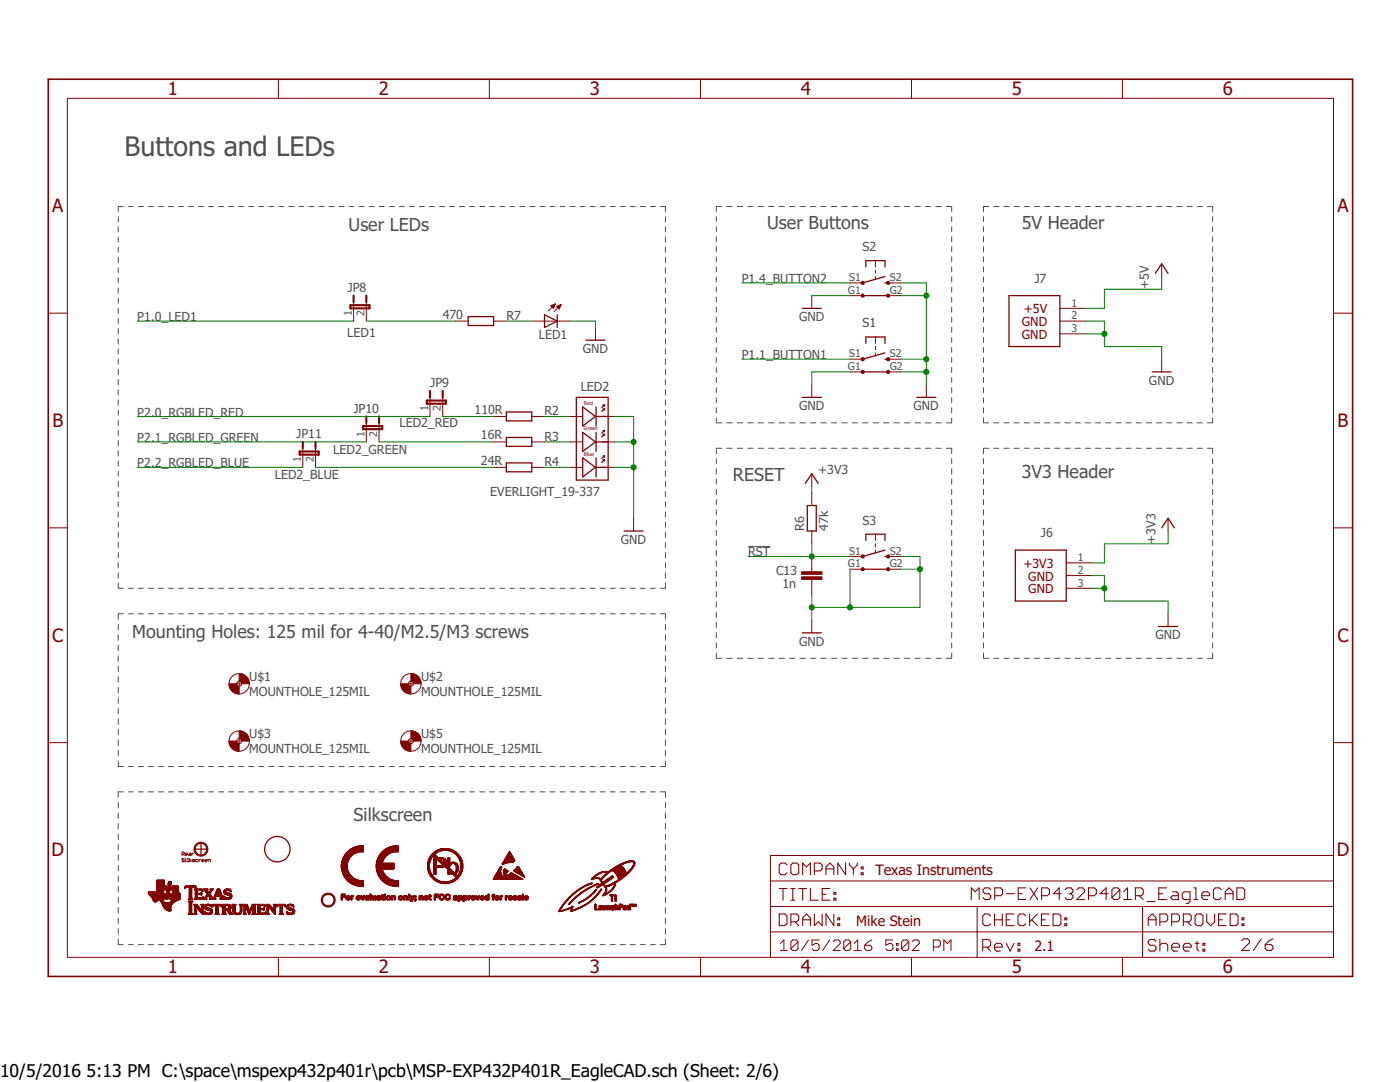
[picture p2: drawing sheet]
<svg xmlns="http://www.w3.org/2000/svg" width="279mm" height="216mm" viewBox="0 0 279 216" stroke-linecap="round" stroke-linejoin="round" font-family="sans-serif">
<defs><g id="words">
<text font-size="5.4" fill="#505050" x="24.9" y="31.1">Buttons and LEDs</text>
<g font-size="3.7" fill="#800000">
<text x="33.5" y="19">1</text>
<text x="75.6" y="19">2</text>
<text x="117.7" y="19">3</text>
<text x="159.8" y="19">4</text>
<text x="202" y="19">5</text>
<text x="244.1" y="19">6</text>
<text x="10.4" y="42.3">A</text>
<text x="266.9" y="42.3">A</text>
<text x="10.5" y="85.2">B</text>
<text x="267" y="85.2">B</text>
<text x="10.4" y="128">C</text>
<text x="266.9" y="128">C</text>
<text x="10.3" y="170.9">D</text>
<text x="266.8" y="170.9">D</text>
<text x="33.5" y="194.2">1</text>
<text x="75.6" y="194.2">2</text>
<text x="117.7" y="194.2">3</text>
<text x="159.8" y="194.2">4</text>
<text x="202" y="194.2">5</text>
<text x="244.1" y="194.2">6</text>
</g>
<g font-size="3.6" fill="#505050">
<text x="69.6" y="46">User LEDs</text>
<text x="153.1" y="45.8">User Buttons</text>
<text x="203.9" y="45.8">5V Header</text>
<text x="203.9" y="95.3">3V3 Header</text>
<text x="146.3" y="96.1">RESET</text>
<text x="26.4" y="127.3">Mounting Holes: 125 mil for 4-40/M2.5/M3 screws</text>
<text x="70.6" y="163.9">Silkscreen</text>
</g>
<g font-size="3.5">
<text x="0" y="214.9">10/5/2016</text>
<text x="17.3" y="214.9">5:13 PM C:\space\mspexp432p401r\pcb\MSP-EXP432P401R_EagleCAD.sch (Sheet: 2/6)</text>
</g>
<g font-size="2.9" fill="#800000">
<text x="174.7" y="174.5">Texas Instruments</text>
<text x="170.9" y="184.7">Mike Stein</text>
<text x="206.4" y="189.8">2.1</text>
</g>
<g font-size="2.5" fill="#505050">
<text x="172.2" y="50.1">S2</text>
<text x="69.4" y="58.2">JP8</text>
<text x="148" y="56.4">P1.4_BUTTON2</text>
<text x="206.4" y="56.4">J7</text>
<text x="229.3" y="57.7" transform="rotate(-90 229.3 57.7)">+5V</text>
<text x="27.4" y="64.1">P1.0_LED1</text>
<text x="88.4" y="63.6">470</text>
<text x="101.1" y="63.8">R7</text>
<text x="159.5" y="64.1">GND</text>
<text x="172.2" y="65.3">S1</text>
<text x="69.3" y="67.2">LED1</text>
<text x="107.6" y="67.6">LED1</text>
<text x="116.3" y="70.4">GND</text>
<text x="148" y="71.7">P1.1_BUTTON1</text>
<text x="85.9" y="77.3">JP9</text>
<text x="115.9" y="77.9">LED2</text>
<text x="229.3" y="76.8">GND</text>
<text x="27.4" y="83.1">P2.0_RGBLED_RED</text>
<text x="70.5" y="82.3">JP10</text>
<text x="94.7" y="82.6">110R</text>
<text x="108.7" y="82.9">R2</text>
<text x="159.5" y="81.8">GND</text>
<text x="182.3" y="81.8">GND</text>
<text x="27.4" y="88.2">P2.1_RGBLED_GREEN</text>
<text x="59.1" y="87.4">JP11</text>
<text x="79.7" y="85.3">LED2_RED</text>
<text x="96" y="87.7">16R</text>
<text x="108.7" y="88">R3</text>
<text x="27.4" y="93.3">P2.2_RGBLED_BLUE</text>
<text x="54.8" y="95.7">LED2_BLUE</text>
<text x="66.5" y="90.6">LED2_GREEN</text>
<text x="96" y="92.8">24R</text>
<text x="108.7" y="93">R4</text>
<text x="163.3" y="94.5">+3V3</text>
<text x="97.9" y="99">EVERLIGHT_19-337</text>
<text x="160.5" y="106" transform="rotate(-90 160.5 106)">R6</text>
<text x="165.3" y="106" transform="rotate(-90 165.3 106)">47k</text>
<text x="172.2" y="104.7">S3</text>
<text x="207.7" y="107.2">J6</text>
<text x="123.9" y="108.5">GND</text>
<text x="149.3" y="111">RST</text>
<text x="230.6" y="108.5" transform="rotate(-90 230.6 108.5)">+3V3</text>
<text x="154.9" y="114.7">C13</text>
<text x="156.2" y="117.3">1n</text>
<text x="159.5" y="128.8">GND</text>
<text x="230.6" y="127.5">GND</text>
<text x="49.8" y="135.9">U$1</text>
<text x="84" y="135.9">U$2</text>
<text x="49.8" y="138.9">MOUNTHOLE_125MIL</text>
<text x="84" y="138.9">MOUNTHOLE_125MIL</text>
<text x="49.8" y="147.3">U$3</text>
<text x="84" y="147.3">U$5</text>
<text x="49.8" y="150.3">MOUNTHOLE_125MIL</text>
<text x="84" y="150.3">MOUNTHOLE_125MIL</text>
</g>
<g font-size="2.5" fill="#800000">
<text x="203.9" y="65.1">GND</text>
<text x="204.3" y="62.5">+5V</text>
<text x="203.9" y="67.6">GND</text>
<text x="204.2" y="113.3">+3V3</text>
<text x="205.2" y="115.9">GND</text>
<text x="205.2" y="118.4">GND</text>
</g>
<g font-size="2.1" fill="#505050">
<text x="169.2" y="58.6">G1</text>
<text x="169.5" y="56.1">S1</text>
<text x="177.6" y="56.1">S2</text>
<text x="177.6" y="58.6">G2</text>
<text x="70.2" y="63" transform="rotate(-90 70.2 63)">1</text>
<text x="72.8" y="63" transform="rotate(-90 72.8 63)">2</text>
<text x="213.9" y="61.2">1</text>
<text x="213.9" y="63.7">2</text>
<text x="169.5" y="71.3">S1</text>
<text x="177.6" y="71.3">S2</text>
<text x="213.9" y="66.2">3</text>
<text x="169.2" y="73.9">G1</text>
<text x="177.6" y="73.9">G2</text>
<text x="85.5" y="82.1" transform="rotate(-90 85.5 82.1)">1</text>
<text x="88" y="82.1" transform="rotate(-90 88 82.1)">2</text>
<text x="72.8" y="87.2" transform="rotate(-90 72.8 87.2)">1</text>
<text x="75.3" y="87.2" transform="rotate(-90 75.3 87.2)">2</text>
<text x="60.1" y="92.2" transform="rotate(-90 60.1 92.2)">1</text>
<text x="62.6" y="92.2" transform="rotate(-90 62.6 92.2)">2</text>
<text x="169.2" y="113.2">G1</text>
<text x="169.5" y="110.7">S1</text>
<text x="177.6" y="110.7">S2</text>
<text x="177.6" y="113.2">G2</text>
<text x="215.1" y="112">1</text>
<text x="215.1" y="114.5">2</text>
<text x="215.1" y="117">3</text>
</g>
<g font-size="1.1" fill="#800000">
<text x="116.5" y="80.8">Red</text>
<text x="116.5" y="85.9">Green</text>
<text x="116.5" y="91">Blue</text>
</g>
</g></defs>
<g fill="none" stroke="#505050" stroke-width=".2">
<path d="M23.6 43.2v1.1M23.6 45.3v1M23.6 47.3v1M23.6 49.3v1.1M23.6 51.4v1M23.6 53.4v1M23.6 55.4v1.1M23.6 57.5v1M23.6 59.5v1M24.6 41.2h-1v1M25.6 41.2h1M27.6 41.2h1"/>
<path d="M29.6 41.2h1M31.6 41.2h1M33.6 41.2h1M35.6 41.2h1M37.6 41.2h1M39.6 41.2h1M41.6 41.2h1M43.6 41.2h1M45.6 41.2h1.1M47.6 41.2h1M49.6 41.2h1.1M51.6 41.2h1.1"/>
<path d="M53.7 41.2h1M55.6 41.2h1.1M57.7 41.2h1M59.7 41.2h1M61.7 41.2h1M63.7 41.2h1M65.7 41.2h1M67.7 41.2h1M69.7 41.2h1M71.7 41.2h1M73.7 41.2h1M75.7 41.2h1"/>
<path d="M77.7 41.2h1M79.7 41.2h1M81.7 41.2h1M83.7 41.2h1M85.7 41.2h1M87.7 41.2h1M89.7 41.2h1M91.7 41.2h1M93.7 41.2h1M95.7 41.2h1M97.7 41.2h1M99.7 41.2h1"/>
<path d="M101.7 41.2h1M103.7 41.2h1.1M105.7 41.2h1M107.8 41.2h1M109.7 41.2h1.1M111.8 41.2h1M113.8 41.2h1M115.8 41.2h1M117.8 41.2h1M119.8 41.2h1M121.8 41.2h1M123.8 41.2h1"/>
<path d="M125.8 41.2h1M127.8 41.2h1M129.8 41.2h1M131.8 41.2h1v1M132.8 43.2v1.1M132.8 45.3v1M132.8 47.3v1M132.8 49.3v1.1M132.8 51.4v1M132.8 53.4v1M132.8 55.4v1.1M132.8 57.5v1"/>
<path d="M132.8 59.5v1M143 43.2v1M143 45.2v1M143 47.2v1M143 49.2v1M143 51.2v1.1M143 53.3v1M143 55.3v1M143 57.3v1M143 59.3v1M144 41.2h-1v1M145 41.2h1.1"/>
<path d="M147.1 41.2h1.1M149.2 41.2h1.1M151.3 41.2h1.1M153.4 41.2h1.1M155.5 41.2h1.1M157.6 41.2h1M159.6 41.2h1.1M161.7 41.2h1.1M163.8 41.2h1.1M165.9 41.2h1.1M168 41.2h1.1M170.1 41.2h1.1"/>
<path d="M172.2 41.2h1M174.2 41.2h1.1M176.3 41.2h1.1M178.4 41.2h1.1M180.5 41.2h1.1M182.6 41.2h1.1M184.7 41.2h1.1M186.8 41.2h1.1M188.8 41.2h1.1v1M189.9 43.2v1M189.9 45.2v1M189.9 47.2v1"/>
<path d="M189.9 49.2v1M189.9 51.2v1.1M189.9 53.3v1M189.9 55.3v1M189.9 57.3v1M189.9 59.3v1M196.3 43.2v1M196.3 45.2v1M196.3 47.2v1M196.3 49.2v1M196.3 51.2v1.1M196.3 53.3v1"/>
<path d="M196.3 55.3v1M196.3 57.3v1M196.3 59.3v1M197.3 41.2h-1v1M198.3 41.2h1M200.3 41.2h1.1M202.4 41.2h1M204.4 41.2h1M206.4 41.2h1.1M208.5 41.2h1M210.5 41.2h1M212.5 41.2h1.1"/>
<path d="M214.6 41.2h1M216.6 41.2h1M218.6 41.2h1.1M220.7 41.2h1M222.7 41.2h1M224.7 41.2h1M226.8 41.2h1M228.8 41.2h1M230.8 41.2h1M232.9 41.2h1M234.9 41.2h1M236.9 41.2h1"/>
<path d="M238.9 41.2h1.1M241 41.2h1v1M242 43.2v1M242 45.2v1M242 47.2v1M242 49.2v1M242 51.2v1.1M242 53.3v1M242 55.3v1M242 57.3v1M242 59.3v1M23.6 61.5v1"/>
<path d="M23.6 63.5v1.1M23.6 65.6v1M23.6 67.6v1M23.6 69.6v1.1M23.6 71.7v1M23.6 73.7v1M23.6 75.7v1.1M23.6 77.8v1M23.6 79.8v1M132.8 61.5v1M132.8 63.5v1.1M132.8 65.6v1"/>
<path d="M132.8 67.6v1M132.8 69.6v1.1M132.8 71.7v1M132.8 73.7v1M132.8 75.7v1.1M132.8 77.8v1M132.8 79.8v1M143 61.3v1M143 63.3v1M143 65.3v1M143 67.3v1M143 69.3v1"/>
<path d="M143 71.3v1M143 73.3v1M143 75.3v1M143 77.3v1.1M143 79.4v1M189.9 61.3v1M189.9 63.3v1M189.9 65.3v1M189.9 67.3v1M189.9 69.3v1M189.9 71.3v1M189.9 73.3v1"/>
<path d="M189.9 75.3v1M189.9 77.3v1.1M189.9 79.4v1M196.3 61.3v1M196.3 63.3v1M196.3 65.3v1M196.3 67.3v1M196.3 69.3v1M196.3 71.3v1M196.3 73.3v1M196.3 75.3v1M196.3 77.3v1.1"/>
<path d="M196.3 79.4v1M242 61.3v1M242 63.3v1M242 65.3v1M242 67.3v1M242 69.3v1M242 71.3v1M242 73.3v1M242 75.3v1M242 77.3v1.1M242 79.4v1M23.6 81.8v1.1"/>
<path d="M23.6 83.9v1M23.6 85.9v1M23.6 87.9v1.1M23.6 90v1M23.6 92v1M23.6 94v1M23.6 96.1v1M23.6 98.1v1M132.8 81.8v1.1M132.8 83.9v1M132.8 85.9v1M132.8 87.9v1.1"/>
<path d="M132.8 90v1M132.8 92v1M132.8 94v1M132.8 96.1v1M132.8 98.1v1M143 81.4v1M143 83.4v1h1M143 91.5v1M143 93.5v1.1M143 95.6v1M143 97.6v1.1M143 99.7v1"/>
<path d="M144 89.5h-1v1M145 84.4h1.1M145 89.5h1.1M147.1 84.4h1.1M147.1 89.5h1.1M149.2 84.4h1.1M149.2 89.5h1.1M151.3 84.4h1.1M151.3 89.5h1.1M153.4 84.4h1.1M153.4 89.5h1.1M155.5 84.4h1.1"/>
<path d="M155.5 89.5h1.1M157.6 84.4h1M157.6 89.5h1M159.6 84.4h1.1M159.6 89.5h1.1M161.7 84.4h1.1M161.7 89.5h1.1M163.8 84.4h1.1M163.8 89.5h1.1M165.9 84.4h1.1M165.9 89.5h1.1M168 84.4h1.1"/>
<path d="M168 89.5h1.1M170.1 84.4h1.1M170.1 89.5h1.1M172.2 84.4h1M172.2 89.5h1M174.2 84.4h1.1M174.2 89.5h1.1M176.3 84.4h1.1M176.3 89.5h1.1M178.4 84.4h1.1M178.4 89.5h1.1M180.5 84.4h1.1"/>
<path d="M180.5 89.5h1.1M182.6 84.4h1.1M182.6 89.5h1.1M184.7 84.4h1.1M184.7 89.5h1.1M186.8 84.4h1.1M186.8 89.5h1.1M188.8 89.5h1.1v1M189.9 81.4v1M189.9 83.4v1h-1.1M189.9 91.5v1M189.9 93.5v1.1"/>
<path d="M189.9 95.6v1M189.9 97.6v1.1M189.9 99.7v1M196.3 83.4v1h1M196.3 81.4v1M196.3 91.5v1M196.3 93.5v1.1M196.3 95.6v1M196.3 97.6v1.1M196.3 99.7v1M197.3 89.5h-1v1M198.3 84.4h1"/>
<path d="M198.3 89.5h1M200.3 84.4h1.1M200.3 89.5h1.1M202.4 84.4h1M202.4 89.5h1M204.4 84.4h1M204.4 89.5h1M206.4 84.4h1.1M206.4 89.5h1.1M208.5 84.4h1M208.5 89.5h1M210.5 84.4h1"/>
<path d="M210.5 89.5h1M212.5 84.4h1.1M212.5 89.5h1.1M214.6 84.4h1M214.6 89.5h1M216.6 84.4h1M216.6 89.5h1M218.6 84.4h1.1M218.6 89.5h1.1M220.7 84.4h1M220.7 89.5h1M222.7 84.4h1"/>
<path d="M222.7 89.5h1M224.7 84.4h1M224.7 89.5h1M226.8 84.4h1M226.8 89.5h1M228.8 84.4h1M228.8 89.5h1M230.8 84.4h1M230.8 89.5h1M232.9 84.4h1M232.9 89.5h1M234.9 84.4h1"/>
<path d="M234.9 89.5h1M236.9 84.4h1M236.9 89.5h1M238.9 84.4h1.1M238.9 89.5h1.1M241 89.5h1v1M242 83.4v1h-1M242 81.4v1M242 91.5v1M242 93.5v1.1M242 95.6v1M242 97.6v1.1"/>
<path d="M242 99.7v1M23.6 100.1v1M23.6 102.2v1M23.6 104.2v1M23.6 106.2v1M23.6 108.2v1.1M23.6 110.3v1M23.6 112.3v1M23.6 114.3v1.1M23.6 116.4v1h1M25.6 117.4h1M27.6 117.4h1"/>
<path d="M29.6 117.4h1M31.6 117.4h1M33.6 117.4h1M35.6 117.4h1M37.6 117.4h1M39.6 117.4h1M41.6 117.4h1M43.6 117.4h1M45.6 117.4h1.1M47.6 117.4h1M49.6 117.4h1.1M51.6 117.4h1.1"/>
<path d="M53.7 117.4h1M55.6 117.4h1.1M57.7 117.4h1M59.7 117.4h1M61.7 117.4h1M63.7 117.4h1M65.7 117.4h1M67.7 117.4h1M69.7 117.4h1M71.7 117.4h1M73.7 117.4h1M75.7 117.4h1"/>
<path d="M77.7 117.4h1M79.7 117.4h1M81.7 117.4h1M83.7 117.4h1M85.7 117.4h1M87.7 117.4h1M89.7 117.4h1M91.7 117.4h1M93.7 117.4h1M95.7 117.4h1M97.7 117.4h1M99.7 117.4h1"/>
<path d="M101.7 117.4h1M103.7 117.4h1.1M105.7 117.4h1M107.8 117.4h1M109.7 117.4h1.1M111.8 117.4h1M113.8 117.4h1M115.8 117.4h1M117.8 117.4h1M119.8 117.4h1M121.8 117.4h1M123.8 117.4h1"/>
<path d="M125.8 117.4h1M127.8 117.4h1M129.8 117.4h1M132.8 100.1v1M132.8 102.2v1M132.8 104.2v1M132.8 106.2v1M132.8 108.2v1.1M132.8 110.3v1M132.8 112.3v1M132.8 114.3v1.1M132.8 116.4v1h-1"/>
<path d="M143 101.7v1.1M143 103.8v1M143 105.8v1M143 107.8v1.1M143 109.9v1M143 111.9v1.1M143 114v1M143 116v1.1M143 118v1.1M149.3 109h4.4M189.9 101.7v1.1M189.9 103.8v1"/>
<path d="M189.9 105.8v1M189.9 107.8v1.1M189.9 109.9v1M189.9 111.9v1.1M189.9 114v1M189.9 116v1.1M189.9 118v1.1M196.3 101.7v1.1M196.3 103.8v1M196.3 105.8v1M196.3 107.8v1.1M196.3 109.9v1"/>
<path d="M196.3 111.9v1.1M196.3 114v1M196.3 116v1.1M196.3 118v1.1M242 101.7v1.1M242 103.8v1M242 105.8v1M242 107.8v1.1M242 109.9v1M242 111.9v1.1M242 114v1M242 116v1.1"/>
<path d="M242 118v1.1M23.6 124.6v1.1M23.6 126.7v1.1M23.6 128.8v1.1M23.6 130.9v1.1M23.6 132.9v1.1M23.6 135.1v1.1M23.6 137.2v1.1M23.6 139.3v1.1M24.6 122.5h-1v1.1M25.6 122.5h1M27.6 122.5h1"/>
<path d="M29.6 122.5h1M31.6 122.5h1M33.6 122.5h1M35.6 122.5h1M37.6 122.5h1M39.6 122.5h1M41.6 122.5h1M43.6 122.5h1M45.6 122.5h1.1M47.6 122.5h1M49.6 122.5h1.1M51.6 122.5h1.1"/>
<path d="M53.7 122.5h1M55.6 122.5h1.1M57.7 122.5h1M59.7 122.5h1M61.7 122.5h1M63.7 122.5h1M65.7 122.5h1M67.7 122.5h1M69.7 122.5h1M71.7 122.5h1M73.7 122.5h1M75.7 122.5h1"/>
<path d="M77.7 122.5h1M79.7 122.5h1M81.7 122.5h1M83.7 122.5h1M85.7 122.5h1M87.7 122.5h1M89.7 122.5h1M91.7 122.5h1M93.7 122.5h1M95.7 122.5h1M97.7 122.5h1M99.7 122.5h1"/>
<path d="M101.7 122.5h1M103.7 122.5h1.1M105.7 122.5h1M107.8 122.5h1M109.7 122.5h1.1M111.8 122.5h1M113.8 122.5h1M115.8 122.5h1M117.8 122.5h1M119.8 122.5h1M121.8 122.5h1M123.8 122.5h1"/>
<path d="M125.8 122.5h1M127.8 122.5h1M129.8 122.5h1M131.8 122.5h1v1.1M132.8 124.6v1.1M132.8 126.7v1.1M132.8 128.8v1.1M132.8 130.9v1.1M132.8 132.9v1.1M132.8 135.1v1.1M132.8 137.2v1.1M132.8 139.3v1.1"/>
<path d="M143 120.1v1M143 122.1v1.1M143 124.2v1M143 126.2v1.1M143 128.3v1M143 130.3v1.1h1M145 131.4h1.1M147.1 131.4h1.1M149.2 131.4h1.1M151.3 131.4h1.1M153.4 131.4h1.1M155.5 131.4h1.1"/>
<path d="M157.6 131.4h1M159.6 131.4h1.1M161.7 131.4h1.1M163.8 131.4h1.1M165.9 131.4h1.1M168 131.4h1.1M170.1 131.4h1.1M172.2 131.4h1M174.2 131.4h1.1M176.3 131.4h1.1M178.4 131.4h1.1M180.5 131.4h1.1"/>
<path d="M182.6 131.4h1.1M184.7 131.4h1.1M186.8 131.4h1.1M189.9 120.1v1M189.9 122.1v1.1M189.9 124.2v1M189.9 126.2v1.1M189.9 128.3v1M189.9 130.3v1.1h-1.1M196.3 130.3v1.1h1M196.3 120.1v1M196.3 122.1v1.1"/>
<path d="M196.3 124.2v1M196.3 126.2v1.1M196.3 128.3v1M198.3 131.4h1M200.3 131.4h1.1M202.4 131.4h1M204.4 131.4h1M206.4 131.4h1.1M208.5 131.4h1M210.5 131.4h1M212.5 131.4h1.1M214.6 131.4h1"/>
<path d="M216.6 131.4h1M218.6 131.4h1.1M220.7 131.4h1M222.7 131.4h1M224.7 131.4h1M226.8 131.4h1M228.8 131.4h1M230.8 131.4h1M232.9 131.4h1M234.9 131.4h1M236.9 131.4h1M238.9 131.4h1.1"/>
<path d="M242 130.3v1.1h-1M242 120.1v1M242 122.1v1.1M242 124.2v1M242 126.2v1.1M242 128.3v1M23.6 141.4v1.1M23.6 143.4v1.1M23.6 145.5v1.1M23.6 147.6v1.1M23.6 149.7v1.1M23.6 151.8v1.2h1"/>
<path d="M24.6 158h-1v1.1M25.6 153h1M25.6 158h1M27.6 153h1M27.6 158h1M29.6 153h1M29.6 158h1M31.6 153h1M31.6 158h1M33.6 153h1M33.6 158h1M35.6 153h1"/>
<path d="M35.6 158h1M37.6 153h1M37.6 158h1M39.6 153h1M39.6 158h1M41.6 153h1M41.6 158h1M43.6 153h1M43.6 158h1M45.6 153h1.1M45.6 158h1.1M47.6 153h1"/>
<path d="M47.6 158h1M49.6 153h1.1M49.6 158h1.1M51.6 153h1.1M51.6 158h1.1M53.7 153h1M53.7 158h1M55.6 153h1.1M55.6 158h1.1M57.7 153h1M57.7 158h1M59.7 153h1"/>
<path d="M59.7 158h1M61.7 153h1M61.7 158h1M63.7 153h1M63.7 158h1M65.7 153h1M65.7 158h1M67.7 153h1M67.7 158h1M69.7 153h1M69.7 158h1M71.7 153h1"/>
<path d="M71.7 158h1M73.7 153h1M73.7 158h1M75.7 153h1M75.7 158h1M77.7 153h1M77.7 158h1M79.7 153h1M79.7 158h1M81.7 153h1M81.7 158h1M83.7 153h1"/>
<path d="M83.7 158h1M85.7 153h1M85.7 158h1M87.7 153h1M87.7 158h1M89.7 153h1M89.7 158h1M91.7 153h1M91.7 158h1M93.7 153h1M93.7 158h1M95.7 153h1"/>
<path d="M95.7 158h1M97.7 153h1M97.7 158h1M99.7 153h1M99.7 158h1M101.7 153h1M101.7 158h1M103.7 153h1.1M103.7 158h1.1M105.7 153h1M105.7 158h1M107.8 153h1"/>
<path d="M107.8 158h1M109.7 153h1.1M109.7 158h1.1M111.8 153h1M111.8 158h1M113.8 153h1M113.8 158h1M115.8 153h1M115.8 158h1M117.8 153h1M117.8 158h1M119.8 153h1"/>
<path d="M119.8 158h1M121.8 153h1M121.8 158h1M123.8 153h1M123.8 158h1M125.8 153h1M125.8 158h1M127.8 153h1M127.8 158h1M129.8 153h1M129.8 158h1M131.8 158h1v1.1"/>
<path d="M132.8 141.4v1.1M132.8 143.4v1.1M132.8 145.5v1.1M132.8 147.6v1.1M132.8 149.7v1.1M132.8 151.8v1.2h-1M23.6 160.1v1.1M23.6 162.2v1.1M23.6 164.3v1.1M23.6 166.4v1.1M23.6 168.5v1.1M23.6 170.6v1.1"/>
<path d="M23.6 172.7v1.1M23.6 174.8v1.1M23.6 176.9v1.1M23.6 179v1.1M132.8 160.1v1.1M132.8 162.2v1.1M132.8 164.3v1.1M132.8 166.4v1.1M132.8 168.5v1.1M132.8 170.6v1.1M132.8 172.7v1.1M132.8 174.8v1.1"/>
<path d="M132.8 176.9v1.1M132.8 179v1.1M23.6 181.1v1.1M23.6 183.2v1.1M23.6 185.3v1.1M23.6 187.4v1.1h1M25.6 188.5h1M27.6 188.5h1M29.6 188.5h1M31.6 188.5h1M33.6 188.5h1M35.6 188.5h1"/>
<path d="M37.6 188.5h1M39.6 188.5h1M41.6 188.5h1M43.6 188.5h1M45.6 188.5h1.1M47.6 188.5h1M49.6 188.5h1.1M51.6 188.5h1.1M53.7 188.5h1M55.6 188.5h1.1M57.7 188.5h1M59.7 188.5h1"/>
<path d="M61.7 188.5h1M63.7 188.5h1M65.7 188.5h1M67.7 188.5h1M69.7 188.5h1M71.7 188.5h1M73.7 188.5h1M75.7 188.5h1M77.7 188.5h1M79.7 188.5h1M81.7 188.5h1M83.7 188.5h1"/>
<path d="M85.7 188.5h1M87.7 188.5h1M89.7 188.5h1M91.7 188.5h1M93.7 188.5h1M95.7 188.5h1M97.7 188.5h1M99.7 188.5h1M101.7 188.5h1M103.7 188.5h1.1M105.7 188.5h1M107.8 188.5h1"/>
<path d="M109.7 188.5h1.1M111.8 188.5h1M113.8 188.5h1M115.8 188.5h1M117.8 188.5h1M119.8 188.5h1M121.8 188.5h1M123.8 188.5h1M125.8 188.5h1M127.8 188.5h1M129.8 188.5h1M132.8 181.1v1.1"/>
<path d="M132.8 183.2v1.1M132.8 185.3v1.1M132.8 187.4v1.1h-1"/>
</g>
<g fill="none" stroke="#800000" stroke-width=".25">
<path d="M172.2 59h5M172.8 53.3v-1.3h3.8v1.3M176.6 56.5h.6M176.6 55.2l-4.4 1.3M201.4 59h10.1v10.2h-10.1zM230.6 54.5l1.2-1.9 1.3 1.9M93.4 63.2h5.1v1.8h-5.1zM108.7 62.8l2.5 1.3-2.5 1.2zM111.2 62.8v2.5M115 79.3h6.4v16.5h-6.4zM116.9 67.9h3.8M160.1 79.3h3.8"/>
<path d="M160.1 61.5h3.8M172.2 74.2h5M172.8 68.5v-1.3h3.8v1.3M176.6 71.7h.6M176.6 70.4l-4.4 1.3M183 79.3h3.8M229.9 74.2h3.8M101 82.2h5.1v1.8h-5.1zM101 87.3h5.1v1.8h-5.1zM101 92.4h5.1v1.7h-5.1zM116.3 81.2l2.5 1.9-2.5 1.9zM116.3 86.3l2.5 1.9-2.5 1.9z"/>
<path d="M116.3 91.4l2.5 1.9-2.5 1.9zM118.8 83.1h2.6M118.8 88.2h2.6M118.8 93.3h2.6M119 81.2v3.8M119 86.3v3.8M119 91.4v3.8M120.4 86.7h.2M120.4 85.9h.2M120.4 91.7h.2M120.4 91h.2M120.4 81.6h.2"/>
<path d="M120.4 80.8h.2M120.6 85.9l-.5 .5M120.6 86.7l-.5 .5M120.6 80.8v.3M120.6 81.6v.2M120.6 85.9v.2M120.6 86.7v.2M120.6 91v.2M120.6 91.7v.3M120.6 91l-.5 .5M120.6 91.7l-.5 .5M120.6 80.8l-.5 .5"/>
<path d="M120.6 81.6l-.5 .5M160.7 96.4l1.3-1.9 1.3 1.9M124.5 106h3.9M161.1 100.9h1.8v5.1h-1.8zM172.2 113.6h5M172.8 107.9v-1.3h3.8v1.3M176.6 111h.6M176.6 109.8l-4.4 1.2M202.6 109.8h10.2v10.1h-10.2zM231.8 105.3l1.3-1.9 1.3 1.9M160.1 126.3h3.8M231.2 125h3.8"/>
<path d="M38.8 169.4h2.6M40.1 168.2v2.5"/>
<circle cx="55.4" cy="169.4" r="2.54"/>
</g>
<g fill="none" stroke="#800000" stroke-width=".2">
<path d="M13.4 19.6h252.7v171.4h-252.7zM55.6 15.8v3.8M97.7 15.8v3.8M139.8 15.8v3.8M181.9 15.8v3.8M224 15.8v3.8M162 59v2.5M169.6 56.5h2.6M169.6 59h2.6M174.7 52v1.3M174.7 53.9v.6M174.7 55.2v.6"/>
<path d="M177.2 56.5h2.6M177.2 59h2.6M231.8 52.6v2.6M9.6 62.5h3.8M70.6 60.3v3.8M73.1 60.3v3.8M85.8 79.3v3.8M88.3 79.3v3.8M90.9 64.1h2.5M98.5 64.1h2.5M106.1 64.1h7.6M109.9 61l.9-.4-.4 .9z"/>
<path d="M110 61.1h.6M110.1 61h.6M110.1 61.2h.5M110.3 61.3h.2M110.4 61.4h.1M110.4 60.8h.3M110.6 60.7h.2M110.8 60.6l-1.4 1.4M111.1 61.2l.9-.4-.4 .9zM111.1 61.2h.7M111.2 61.1h.6M111.3 61.3h.4"/>
<path d="M111.4 61.4h.3M111.5 61h.4M111.5 61.6h.1M111.8 60.8h.2M112 60.8l-1.4 1.4M118.8 65.3v2.6M162 76.8v2.5M169.6 71.7h2.6M169.6 74.2h2.6M174.7 67.2v1.3M174.7 69.2v.6M174.7 70.4v.6"/>
<path d="M177.2 71.7h2.6M177.2 74.2h2.6M184.9 76.8v2.5M211.5 64.1h5.1M211.5 61.5h5.1M211.5 66.6h5.1M231.8 71.7v2.5M266.1 62.5h3.8M60.4 89.5v3.8M63 89.5v3.8M73.1 84.4v3.8M75.6 84.4v3.8"/>
<path d="M98.5 83.1h2.5M98.5 88.2h2.5M98.5 93.3h2.5M106.1 83.1h2.6M106.1 88.2h2.6M106.1 93.3h2.6M113.7 83.1h2.6M113.7 88.2h2.6M113.7 93.3h2.6M120.1 83.1h2.5M120.1 88.2h2.5M120.1 93.3h2.5"/>
<path d="M162 94.5v2.6M162 98.3v2.6M9.6 105.3h3.8M126.4 103.4v2.6M162 106v2.5M162 111v3.1M162 115.6v3.1M169.6 111h2.6M169.6 113.6h2.6M174.7 106.6v1.3M174.7 108.5v.6M174.7 109.8v.6"/>
<path d="M177.2 111h2.6M177.2 113.6h2.6M212.8 112.3h5.1M212.8 114.9h5.1M212.8 117.4h5.1M233.1 103.4v2.6M266.1 105.3h3.8M47.2 136.4h1M47.7 135.9v1M81.5 136.4h1M82 135.9v1M162 123.7v2.6"/>
<path d="M233.1 122.5v2.5M9.6 148.2h3.8M47.2 147.9h1M47.7 147.4v1M81.5 147.9h1M82 147.4v1M266.1 148.2h3.8M36.3 170.5h.4l.1-.4-.5-.1v.7M36.5 170.5l.3 .2M36.8 171.4l-.1-.1-.4 .1 .1 .2 .4 .1-.1 .3-.4-.1M37 170.5h.4l-.1-.3-.3 .1 .1 .4h.2M37 172h.2"/>
<path d="M37 171.5h.1v.5M37.1 171.2v.1M37.4 171.3h.1v.7M37.4 172h.2M37.7 170.2l.4 .1v.4h-.4l-.1-.1 .1-.1h.4M37.8 171.3v.7M38.2 171.5l-.4 .2 .4 .3M38.3 170.2v.5M38.6 170.2l-.3 .3M38.8 171.5l-.4 .1 .4 .3-.1 .1h-.3M39.5 171.5l-.4 .1 .1 .4h.3M39.7 171.5v.5"/>
<path d="M40 171.5l-.3 .2M40.3 171.7h.4l-.1-.2-.3 .1v.3l.3 .1M40.9 171.7h.4l-.1-.2-.3 .1v.3l.3 .1M41.6 172v-.5h.3l.1 .5M153.8 175.8h112.3M266.1 170.7h-112.3v20.3M55.6 191v3.8M97.7 191v3.8M139.8 191v3.8M153.8 185.9h112.3M153.8 180.9h112.3M155.7 188.3l.7-.7v2.1"/>
<path d="M155.7 189.7h1.4M159.3 187.9v1.4l-.4 .4h-.7l-.4-.4M159.3 187.9l-.4-.3h-.7l-.4 .3v1.4M159.3 187.9l-1.5 1.4M161.4 187.6l-1.4 2.1M163.5 187.6h-1.4v1l.7-.3h.3l.4 .3v.7l-.4 .4h-.7l-.3-.4M165.6 187.6l-1.4 2.1M166.3 187.9l.3-.3h.7l.4 .3v.4l-1.4 1.4h1.4M169.8 187.9v1.4l-.4 .4h-.7l-.3-.4M169.8 187.9l-.4-.3h-.7l-.3 .3v1.4M169.8 187.9l-1.4 1.4M170.5 189.7h1.4"/>
<path d="M170.5 188.3l.7-.7v2.1M172.6 188.6h1l.4 .4v.3l-.4 .4h-.7l-.3-.4zM174 187.6l-.7 .3-.7 .7M178.2 187.6h-1.4v1l.7-.3h.3l.4 .3v.7l-.4 .4h-.7l-.3-.4M178.9 189.3h.3v.4h-.3zM178.9 188.3h.3v.3h-.3zM181.4 187.9v1.4l-.4 .4h-.7l-.4-.4M181.4 187.9l-.4-.3h-.7l-.4 .3v1.4M181.4 187.9l-1.5 1.4M181.9 191v3.8M182.1 187.9l.3-.3h.7l.4 .3v.4l-1.4 1.4h1.4M186.3 189h1l.4-.4v-.7l-.4-.3h-1v2.1"/>
<path d="M188.4 189.7v-2.1l.7 .7 .7-.7v2.1M195 180.9v10.1M224 191v3.8M228 180.9v10.1"/>
<circle cx="47.7" cy="136.4" r="2.03"/>
<circle cx="47.7" cy="136.4" r=".51"/>
<circle cx="82" cy="136.4" r="2.03"/>
<circle cx="82" cy="136.4" r=".51"/>
<circle cx="47.7" cy="147.9" r="2.03"/>
<circle cx="47.7" cy="147.9" r=".51"/>
<circle cx="82" cy="147.9" r="2.03"/>
<circle cx="82" cy="147.9" r=".51"/>
</g>
<g fill="none" stroke="#800000" stroke-width=".21">
<path d="M155.5 177.3h1.6M156.3 177.3v2.3M157.1 172.6l-.4-.4h-.8l-.4 .4v1.6l.4 .3h.8l.4-.3M157.8 177.3h.8M157.8 179.6h.8M158.2 172.2h.8l.4 .4v1.6l-.4 .3h-.8l-.4-.3v-1.6zM158.2 177.3v2.3M159.4 177.3h1.6M160.2 174.5v-2.3l.8 .8 .7-.8v2.3M160.2 177.3v2.3M161.7 177.3v2.3h1.6M162.5 173.8h1.2l.4-.4v-.8l-.4-.4h-1.2v2.3"/>
<path d="M164.1 178.5h.7M164.8 174.5v-1.5l.8-.8 .8 .8v1.5M164.8 173.4h1.6M165.6 177.3h-1.5v2.3h1.5M166.4 178.1h.4v.4h-.4zM166.4 179.2h.4v.4h-.4zM168.8 172.2v2.3l-1.6-2.3v2.3M169.5 172.2v.4l.8 .8M170.3 173.4v1.1M171.1 172.2v.4l-.8 .8M171.9 174.2h.4v.3h-.4zM171.9 173h.4v.4h-.4z"/>
<path d="M193.8 179.5v-2.3l.8 .7 .8-.7v2.3M197.7 177.5l-.3-.3h-.8l-.4 .3v.4l.4 .4h.8l.3 .4v.4l-.3 .4h-.8l-.4-.4M198.5 178.7h1.2l.4-.4v-.8l-.4-.3h-1.2v2.3M200.9 178.3h1.5M203.2 178.3h.8M204.8 177.2h-1.6v2.3h1.6M205.5 177.2l1.6 2.3M207.1 177.2l-1.6 2.3M207.9 178.7h1.1l.4-.4v-.8l-.4-.3h-1.1v2.3M211.8 178.3h-1.6l1.2-1.1v2.3M212.6 177.5l.3-.3h.8l.4 .3v.4l-.4 .4M213.3 178.3h.4"/>
<path d="M213.7 178.3l.4 .4v.4l-.4 .4h-.8l-.3-.4M214.9 177.5l.4-.3h.8l.4 .3v.4l-1.6 1.6h1.6M217.2 178.7h1.2l.4-.4v-.8l-.4-.3h-1.2v2.3M221.1 178.3h-1.5l1.1-1.1v2.3M223.5 177.5l-.4-.3h-.8l-.4 .3v1.6M223.5 177.5v1.6l-.4 .4h-.8l-.4-.4M223.5 177.5l-1.6 1.6M224.2 179.5h1.6M224.2 177.9l.8-.7v2.3M226.6 178.7h1.2l.4-.4v-.8l-.4-.3h-1.2v2.3M227.4 178.7l.8 .8M228.9 179.9h1.6"/>
<path d="M231.3 178.3h.8M232.8 177.2h-1.5v2.3h1.5M234 177.9h.8l.4 .4v1.2h-1.2l-.4-.4 .4-.4h1.2M237.5 179.5h-1.2l-.4-.4v-.8l.4-.4h1.2v2l-.4 .4h-.4M238.3 177.2h.4v2.3M238.3 179.5h.8M239.8 178.7h1.6v-.4l-.4-.4h-.8l-.4 .4v.8l.4 .4h.8M243.7 177.5l-.3-.3h-.8l-.4 .3v1.6l.4 .4h.8l.3-.4M244.5 178.3h1.6M244.5 179.5v-1.6l.8-.7 .8 .7v1.6M246.8 177.2h1.2l.4 .3v1.6l-.4 .4h-1.2zM155.5 182.4h1.2l.4 .4v1.5l-.4 .4h-1.2z"/>
<path d="M157.8 183.9h1.2l.4-.4v-.7l-.4-.4h-1.2v2.3M158.6 183.9l.8 .8M160.2 184.7v-1.5l.8-.8 .7 .8v1.5M160.2 183.5h1.5M162.5 182.4v2.3l.8-.8 .8 .8v-2.3M166.4 182.4v2.3l-1.6-2.3v2.3M167.2 184.3h.4v.4h-.4zM167.2 183.2h.4v.3h-.4zM196.1 189h1.2l.4-.4v-.8l-.4-.3h-1.2v2.3M196.9 189l.8 .8M197.7 182.8l-.4-.4h-.8l-.4 .4v1.5l.4 .4h.8l.4-.4M198.5 189h1.5v-.4l-.4-.4h-.7l-.4 .4v.8l.4 .4h.7"/>
<path d="M198.5 182.4v2.3M198.5 183.5h1.5M200 182.4v2.3M200.8 188.2l.8 1.6 .8-1.6M200.8 183.5h.8M202.4 182.4h-1.6v2.3h1.6M203.2 188.2h.3v.4h-.3zM203.2 189.4h.3v.4h-.3zM204.7 182.8l-.4-.4h-.8l-.3 .4v1.5l.3 .4h.8l.4-.4M205.5 182.4v2.3M205.9 183.5l1.2 1.2M207.1 182.4l-1.6 1.5"/>
<path d="M207.8 183.5h.8M209.4 182.4h-1.6v2.3h1.6M210.2 182.4h1.1l.4 .4v1.5l-.4 .4h-1.1zM212.5 184.3h.4v.4h-.4zM212.5 183.2h.4v.3h-.4zM229.2 184.7v-1.5l.7-.8 .8 .8v1.5M229.2 183.5h1.5M230.7 187.8l-.4-.3h-.8l-.3 .3v.4l.3 .4h.8l.4 .4v.4l-.4 .4h-.8l-.3-.4M231.5 183.9h1.2l.3-.4v-.7l-.3-.4h-1.2v2.3M231.5 187.5v2.3M231.5 188.6l.4-.4h.8l.3 .4v1.2M233.8 189h1.6v-.4l-.4-.4h-.8l-.4 .4v.8l.4 .4h.8"/>
<path d="M233.8 183.9h1.2l.4-.4v-.7l-.4-.4h-1.2v2.3M236.2 189h1.5v-.4l-.4-.4h-.7l-.4 .4v.8l.4 .4h.7M236.2 183.9h1.1l.4-.4v-.7l-.4-.4h-1.1v2.3M236.9 183.9l.8 .8M238.5 188.2h.8M238.5 182.8l.4-.4h.8l.4 .4v1.5l-.4 .4h-.8l-.4-.4zM238.9 187.8v1.6l.4 .4M240.1 188.2h.4v.4h-.4zM240.1 189.4h.4v.4h-.4zM240.8 182.4v1.5l.8 .8 .8-.8v-1.5M243.2 183.5h.8M244.7 182.4h-1.5v2.3h1.5"/>
<path d="M245.5 182.4h1.2l.4 .4v1.5l-.4 .4h-1.2zM247.8 187.7l.4-.4h.8l.4 .4v.4l-1.6 1.6h1.6M247.9 184.3h.3v.4h-.3zM247.9 183.2h.3v.3h-.3zM251.7 187.3l-1.6 2.4M252.5 188.5h1.2l.3 .4v.4l-.3 .4h-.8l-.4-.4zM254 187.3l-.7 .4-.8 .8"/>
</g>
<path d="M9.6 15.8h260.3v179h-260.3z" fill="none" stroke="#800000" stroke-width=".32"/>
<g fill="#800000" stroke="#800000" stroke-width=".2">
<path d="M160 115.1h4v.5h-4z"/>
<path d="M160 114.1h4v.5h-4z"/>
<path d="M41.4 182.5h.4z"/>
<path d="M46.1 182.5h.3z"/>
<path d="M47.2 182.5h.4z"/>
<path d="M57.8 182.5h.4z"/>
<path d="M37.6 182.4l.9 .1z"/>
<path d="M38.6 182.4l.7 .1z"/>
<path d="M40.4 182.4l.1 .1z"/>
<path d="M41.3 182.4l.6 .1z"/>
<path d="M42.9 182.4l.9 .1z"/>
<path d="M44.3 182.4l.8 .1z"/>
<path d="M46 182.4l.4 .1z"/>
<path d="M47.1 182.4l.7 .1z"/>
<path d="M48.6 182.4l.6 .1z"/>
<path d="M50.3 182.4l.8 .1z"/>
<path d="M51.2 182.4l1.7 .1z"/>
<path d="M53.1 182.4l.7 .1z"/>
<path d="M54.9 182.4l.1 .1z"/>
<path d="M55.7 182.4l.9 .1z"/>
<path d="M57.7 182.4l.6 .1z"/>
<path d="M37.6 182.4h.9z"/>
<path d="M38.6 182.4h.7z"/>
<path d="M40.4 182.4h.1z"/>
<path d="M40.9 182.4h.1z"/>
<path d="M41.2 182.4h.8z"/>
<path d="M42.9 182.4h.9z"/>
<path d="M44.3 182.4h.8z"/>
<path d="M45.9 182.4h.6z"/>
<path d="M47 182.4h.8z"/>
<path d="M48.6 182.4h.6z"/>
<path d="M49.7 182.4h.1z"/>
<path d="M50.3 182.4h.8z"/>
<path d="M51.2 182.4h1.7z"/>
<path d="M53.1 182.4h.7z"/>
<path d="M54.9 182.4h.1z"/>
<path d="M55.7 182.4h.9z"/>
<path d="M57.3 182.4h.1z"/>
<path d="M57.6 182.4h.8z"/>
<path d="M41.2 182.4h.9z"/>
<path d="M45.8 182.4h.7z"/>
<path d="M46.9 182.4h1z"/>
<path d="M48.5 182.4h.7z"/>
<path d="M54.8 182.4h.2z"/>
<path d="M57.6 182.4h.9z"/>
<path d="M38.7 182.4h.6z"/>
<path d="M40.3 182.4h.2z"/>
<path d="M40.9 182.4h.2z"/>
<path d="M41.1 182.4h1z"/>
<path d="M42.9 182.4h.8z"/>
<path d="M46.9 182.4h1.1z"/>
<path d="M49.6 182.4h.2z"/>
<path d="M51.3 182.4h1.6z"/>
<path d="M53.1 182.4h.6z"/>
<path d="M55.7 182.4h.8z"/>
<path d="M57.5 182.4h1z"/>
<path d="M37.7 182.3l.7 .1z"/>
<path d="M38.7 182.3l.5 .1z"/>
<path d="M40.3 182.3l.2 .1z"/>
<path d="M40.9 182.3l1.2 .1z"/>
<path d="M43 182.3l.6 .1z"/>
<path d="M44.4 182.3l.6 .1z"/>
<path d="M45.8 182.3l.6 .1z"/>
<path d="M46.8 182.3l1.2 .1z"/>
<path d="M48.6 182.3l.5 .1z"/>
<path d="M49.6 182.3l.2 .1z"/>
<path d="M50.3 182.3l.7 .1z"/>
<path d="M51.4 182.3l1.5 .1z"/>
<path d="M53.2 182.3l.5 .1z"/>
<path d="M54.8 182.3l.2 .1z"/>
<path d="M55.8 182.3l.7 .1z"/>
<path d="M57.3 182.3l1.2 .1z"/>
<path d="M37.7 182.3l.6 .1z"/>
<path d="M38.8 182.3l.4 .1z"/>
<path d="M40.9 182.3l1.3 .1z"/>
<path d="M46.7 182.3l1.3 .1z"/>
<path d="M50.4 182.3l.5 .1z"/>
<path d="M51.4 182.3l1.6 .1z"/>
<path d="M55.9 182.3l.5 .1z"/>
<path d="M57.3 182.3l1.3 .1z"/>
<path d="M37.8 182.3h.5z"/>
<path d="M38.8 182.3h.3z"/>
<path d="M40.3 182.3h.2z"/>
<path d="M40.9 182.3h1.3z"/>
<path d="M43.1 182.3h.4z"/>
<path d="M44.4 182.3h.6z"/>
<path d="M45.7 182.3h.6z"/>
<path d="M46.7 182.3h1.4z"/>
<path d="M48.7 182.3h.3z"/>
<path d="M49.6 182.3h.2z"/>
<path d="M50.4 182.3h.5z"/>
<path d="M51.4 182.3h1.6z"/>
<path d="M53.3 182.3h.3z"/>
<path d="M54.7 182.3h.3z"/>
<path d="M55.9 182.3h.5z"/>
<path d="M57.3 182.3h1.3z"/>
<path d="M37.7 182.2l.6 .1z"/>
<path d="M38.8 182.2l.3 .1z"/>
<path d="M40.2 182.2l.3 .1z"/>
<path d="M40.9 182.2l1.3 .1z"/>
<path d="M43.1 182.2l.4 .1z"/>
<path d="M44.5 182.2l.5 .1z"/>
<path d="M45.7 182.2l.6 .1z"/>
<path d="M46.7 182.2l1.4 .1z"/>
<path d="M48.7 182.2l.3 .1z"/>
<path d="M49.6 182.2l.2 .1z"/>
<path d="M50.4 182.2l.5 .1z"/>
<path d="M51.4 182.2l1.6 .1z"/>
<path d="M53.3 182.2l.3 .1z"/>
<path d="M54.7 182.2l.3 .1z"/>
<path d="M55.9 182.2l.5 .1z"/>
<path d="M57.3 182.2l1.3 .1z"/>
<path d="M37.8 182.2l.5 .1z"/>
<path d="M40.9 182.2l1.4 .1z"/>
<path d="M43.1 182.2l.5 .1z"/>
<path d="M49.6 182.2l.3 .1z"/>
<path d="M55.9 182.2l.4 .1z"/>
<path d="M57.3 182.2l1.4 .1z"/>
<path d="M37.8 182.2h.5z"/>
<path d="M38.8 182.2h.3z"/>
<path d="M40.2 182.2h.3z"/>
<path d="M40.9 182.2h.6z"/>
<path d="M41.7 182.2h.6z"/>
<path d="M43.1 182.2h.4z"/>
<path d="M44.5 182.2h.5z"/>
<path d="M45.7 182.2h.5z"/>
<path d="M46.7 182.2h.6z"/>
<path d="M47.6 182.2h.5z"/>
<path d="M48.7 182.2h.3z"/>
<path d="M49.6 182.2h.3z"/>
<path d="M50.4 182.2h.5z"/>
<path d="M51.4 182.2h1.6z"/>
<path d="M53.3 182.2h.3z"/>
<path d="M54.7 182.2h.3z"/>
<path d="M55.9 182.2h.4z"/>
<path d="M57.2 182.2h.7z"/>
<path d="M58.1 182.2h.6z"/>
<path d="M40.8 182.2h.5z"/>
<path d="M41.8 182.2h.5z"/>
<path d="M46.6 182.2h.6z"/>
<path d="M47.7 182.2h.5z"/>
<path d="M51.5 182.2h.4z"/>
<path d="M52.6 182.2h.4z"/>
<path d="M57.2 182.2h.5z"/>
<path d="M58.2 182.2h.5z"/>
<path d="M37.8 182.1l.4 .1z"/>
<path d="M38.8 182.1l.3 .1z"/>
<path d="M40.2 182.1l.3 .1z"/>
<path d="M40.8 182.1l.5 .1z"/>
<path d="M41.9 182.1l.4 .1z"/>
<path d="M43.1 182.1l.4 .1z"/>
<path d="M44.5 182.1l.5 .1z"/>
<path d="M45.6 182.1l.6 .1z"/>
<path d="M46.6 182.1l.5 .1z"/>
<path d="M47.8 182.1l.4 .1z"/>
<path d="M48.7 182.1l.3 .1z"/>
<path d="M49.6 182.1l.3 .1z"/>
<path d="M50.4 182.1l.5 .1z"/>
<path d="M51.4 182.1l.5 .1z"/>
<path d="M52.7 182.1l.3 .1z"/>
<path d="M53.3 182.1l.3 .1z"/>
<path d="M54.7 182.1l.3 .1z"/>
<path d="M55.9 182.1l.4 .1z"/>
<path d="M57.2 182.1l.5 .1z"/>
<path d="M58.3 182.1l.4 .1z"/>
<path d="M40.8 182.1l.4 .1z"/>
<path d="M49.5 182.1l.4 .1z"/>
<path d="M51.5 182.1l.4 .1z"/>
<path d="M52.8 182.1l.2 .1z"/>
<path d="M54.6 182.1l.4 .1z"/>
<path d="M57.2 182.1l.4 .1z"/>
<path d="M37.8 182.1h.4z"/>
<path d="M38.8 182.1h.3z"/>
<path d="M40.1 182.1h.4z"/>
<path d="M40.8 182.1h.4z"/>
<path d="M41.9 182.1h.5z"/>
<path d="M43.1 182.1h.4z"/>
<path d="M44.5 182.1h.5z"/>
<path d="M45.6 182.1h.6z"/>
<path d="M46.6 182.1h.4z"/>
<path d="M47.8 182.1h.4z"/>
<path d="M48.7 182.1h.3z"/>
<path d="M49.5 182.1h.4z"/>
<path d="M50.4 182.1h.5z"/>
<path d="M51.5 182.1h.4z"/>
<path d="M52.9 182.1h.1z"/>
<path d="M53.3 182.1h.3z"/>
<path d="M54.6 182.1h.4z"/>
<path d="M55.9 182.1h.4z"/>
<path d="M57.2 182.1h.4z"/>
<path d="M58.3 182.1h.4z"/>
<path d="M40.8 182.1h.3z"/>
<path d="M42 182.1h.4z"/>
<path d="M45.6 182.1h.5z"/>
<path d="M47.9 182.1h.3z"/>
<path d="M49.5 182.1h.5z"/>
<path d="M57.2 182.1h.3z"/>
<path d="M58.3 182.1h.5z"/>
<path d="M46.5 182.1h.5z"/>
<path d="M54.5 182.1h.5z"/>
<path d="M58.4 182.1h.4z"/>
<path d="M37.8 182l.4 .1z"/>
<path d="M38.8 182l.3 .1z"/>
<path d="M40 182l.5 .1z"/>
<path d="M40.8 182l.2 .1z"/>
<path d="M42 182l.4 .1z"/>
<path d="M43.1 182l.4 .1z"/>
<path d="M44.5 182l.5 .1z"/>
<path d="M45.6 182l.5 .1z"/>
<path d="M46.5 182l.5 .1z"/>
<path d="M47.9 182l.3 .1z"/>
<path d="M48.7 182l.3 .1z"/>
<path d="M49.5 182l.4 .1z"/>
<path d="M50.4 182l.5 .1z"/>
<path d="M51.5 182l.4 .1z"/>
<path d="M52.9 182l.1 .1z"/>
<path d="M53.3 182l.3 .1z"/>
<path d="M54.5 182l.5 .1z"/>
<path d="M55.9 182l.4 .1z"/>
<path d="M57.2 182l.2 .1z"/>
<path d="M58.4 182l.4 .1z"/>
<path d="M37.8 182h.4z"/>
<path d="M38.8 182h.3z"/>
<path d="M40 182h.5z"/>
<path d="M40.8 182h.2z"/>
<path d="M42 182h.4z"/>
<path d="M43.1 182h.4z"/>
<path d="M44.5 182h.5z"/>
<path d="M45.6 182h.5z"/>
<path d="M46.5 182h.5z"/>
<path d="M47.9 182h.3z"/>
<path d="M48.7 182h.3z"/>
<path d="M49.5 182h.5z"/>
<path d="M50.4 182h.5z"/>
<path d="M51.5 182h.4z"/>
<path d="M52.9 182h.2z"/>
<path d="M53.3 182h.3z"/>
<path d="M54.5 182h.5z"/>
<path d="M55.9 182h.4z"/>
<path d="M57.2 182h.2z"/>
<path d="M58.4 182h.4z"/>
<path d="M37.8 181.9l.4 .1z"/>
<path d="M38.8 181.9l.3 .1z"/>
<path d="M40 181.9l.5 .1z"/>
<path d="M40.8 181.9l.2 .1z"/>
<path d="M42 181.9l.4 .1z"/>
<path d="M43.1 181.9l.4 .1z"/>
<path d="M44.5 181.9l.5 .1z"/>
<path d="M45.5 181.9l.6 .1z"/>
<path d="M46.5 181.9l.5 .1z"/>
<path d="M47.9 181.9l.3 .1z"/>
<path d="M48.7 181.9l.3 .1z"/>
<path d="M49.4 181.9l.6 .1z"/>
<path d="M50.4 181.9l.5 .1z"/>
<path d="M51.5 181.9l.4 .1z"/>
<path d="M53.3 181.9l.3 .1z"/>
<path d="M54.5 181.9l.5 .1z"/>
<path d="M55.9 181.9l.4 .1z"/>
<path d="M57.2 181.9l.1 .1z"/>
<path d="M58.4 181.9l.4 .1z"/>
<path d="M40.8 181.9l.1 .1z"/>
<path d="M45.5 181.9l.5 .1z"/>
<path d="M46.5 181.9l.4 .1z"/>
<path d="M54.4 181.9l.6 .1z"/>
<path d="M57.1 181.9l.2 .1z"/>
<path d="M37.8 181.9h.4z"/>
<path d="M38.8 181.9h.3z"/>
<path d="M39.9 181.9h.6z"/>
<path d="M40.8 181.9h.1z"/>
<path d="M42 181.9h.4z"/>
<path d="M43.1 181.9h.4z"/>
<path d="M44.5 181.9h.5z"/>
<path d="M45.5 181.9h.5z"/>
<path d="M46.5 181.9h.4z"/>
<path d="M47.9 181.9h.3z"/>
<path d="M48.7 181.9h.3z"/>
<path d="M49.4 181.9h.6z"/>
<path d="M50.4 181.9h.5z"/>
<path d="M51.5 181.9h.4z"/>
<path d="M53.3 181.9h.3z"/>
<path d="M54.4 181.9h.6z"/>
<path d="M55.9 181.9h.4z"/>
<path d="M57.1 181.9h.2z"/>
<path d="M58.4 181.9h.4z"/>
<path d="M40.7 181.9h.2z"/>
<path d="M37.8 181.8l.4 .1z"/>
<path d="M38.8 181.8l.3 .1z"/>
<path d="M39.9 181.8l.6 .1z"/>
<path d="M42 181.8l.4 .1z"/>
<path d="M43.1 181.8l.4 .1z"/>
<path d="M44.5 181.8l.5 .1z"/>
<path d="M45.5 181.8l.5 .1z"/>
<path d="M46.5 181.8l.4 .1z"/>
<path d="M48 181.8l.3 .1z"/>
<path d="M48.7 181.8l.3 .1z"/>
<path d="M49.4 181.8l.6 .1z"/>
<path d="M50.4 181.8l.5 .1z"/>
<path d="M51.5 181.8l.4 .1z"/>
<path d="M53.3 181.8l.3 .1z"/>
<path d="M54.4 181.8l.6 .1z"/>
<path d="M55.9 181.8l.4 .1z"/>
<path d="M58.4 181.8l.4 .1z"/>
<path d="M54.3 181.8l.7 .1z"/>
<path d="M37.8 181.8h.4z"/>
<path d="M38.8 181.8h.3z"/>
<path d="M39.9 181.8h.6z"/>
<path d="M42 181.8h.4z"/>
<path d="M43.1 181.8h.4z"/>
<path d="M44.5 181.8h.5z"/>
<path d="M45.4 181.8h.6z"/>
<path d="M46.5 181.8h.4z"/>
<path d="M48 181.8h.3z"/>
<path d="M48.7 181.8h.3z"/>
<path d="M49.4 181.8h.6z"/>
<path d="M50.4 181.8h.5z"/>
<path d="M51.5 181.8h.4z"/>
<path d="M53.3 181.8h.3z"/>
<path d="M54.3 181.8h.7z"/>
<path d="M55.9 181.8h.4z"/>
<path d="M58.4 181.8h.4z"/>
<path d="M39.8 181.8h.7z"/>
<path d="M49.4 181.8h.7z"/>
<path d="M33.7 181.7l.2 .1z"/>
<path d="M37.8 181.7l.4 .1z"/>
<path d="M38.8 181.7l.3 .1z"/>
<path d="M39.8 181.7l.7 .1z"/>
<path d="M42 181.7l.4 .1z"/>
<path d="M43.1 181.7l.4 .1z"/>
<path d="M44.5 181.7l.5 .1z"/>
<path d="M45.4 181.7l.5 .1z"/>
<path d="M46.5 181.7l.4 .1z"/>
<path d="M48 181.7l.3 .1z"/>
<path d="M48.7 181.7l.3 .1z"/>
<path d="M49.4 181.7l.7 .1z"/>
<path d="M50.4 181.7l.5 .1z"/>
<path d="M51.5 181.7l.4 .1z"/>
<path d="M53.3 181.7l.3 .1z"/>
<path d="M54.3 181.7l.7 .1z"/>
<path d="M55.9 181.7l.4 .1z"/>
<path d="M58.4 181.7l.4 .1z"/>
<path d="M33.6 181.7l.4 .1z"/>
<path d="M41.9 181.7l.5 .1z"/>
<path d="M58.3 181.7l.5 .1z"/>
<path d="M33.5 181.7h.6z"/>
<path d="M37.8 181.7h.4z"/>
<path d="M38.8 181.7h.3z"/>
<path d="M39.8 181.7h.7z"/>
<path d="M41.9 181.7h.5z"/>
<path d="M43.1 181.7h.4z"/>
<path d="M44.5 181.7h.5z"/>
<path d="M45.4 181.7h.5z"/>
<path d="M46.5 181.7h.4z"/>
<path d="M48 181.7h.3z"/>
<path d="M48.7 181.7h.3z"/>
<path d="M49.4 181.7h.4z"/>
<path d="M49.8 181.7h.3z"/>
<path d="M50.4 181.7h.5z"/>
<path d="M51.5 181.7h.4z"/>
<path d="M53.3 181.7h.3z"/>
<path d="M54.3 181.7h.7z"/>
<path d="M55.9 181.7h.4z"/>
<path d="M58.3 181.7h.5z"/>
<path d="M33.4 181.7h.8z"/>
<path d="M39.7 181.7h.8z"/>
<path d="M41.8 181.7h.6z"/>
<path d="M49.3 181.7h.5z"/>
<path d="M54.2 181.7h.8z"/>
<path d="M58.2 181.7h.6z"/>
<path d="M33.4 181.6l.8 .1z"/>
<path d="M37.8 181.6l.4 .1z"/>
<path d="M38.8 181.6l.3 .1z"/>
<path d="M39.7 181.6l.8 .1z"/>
<path d="M41.7 181.6l.7 .1z"/>
<path d="M43.1 181.6l.4 .1z"/>
<path d="M44.5 181.6l.5 .1z"/>
<path d="M45.3 181.6l.5 .1z"/>
<path d="M46.5 181.6l.4 .1z"/>
<path d="M48 181.6l.3 .1z"/>
<path d="M48.7 181.6l.3 .1z"/>
<path d="M49.3 181.6l.5 .1z"/>
<path d="M49.9 181.6l.2 .1z"/>
<path d="M50.4 181.6l.5 .1z"/>
<path d="M51.5 181.6l.4 .1z"/>
<path d="M53.3 181.6l.3 .1z"/>
<path d="M54.2 181.6l.8 .1z"/>
<path d="M55.9 181.6l.4 .1z"/>
<path d="M58.1 181.6l.7 .1z"/>
<path d="M33.3 181.6l.9 .1z"/>
<path d="M41.6 181.6l.8 .1z"/>
<path d="M45.2 181.6l.6 .1z"/>
<path d="M58 181.6l.8 .1z"/>
<path d="M33.3 181.6h.9z"/>
<path d="M37.8 181.6h.4z"/>
<path d="M38.8 181.6h.3z"/>
<path d="M39.7 181.6h.8z"/>
<path d="M41.5 181.6h.9z"/>
<path d="M43.1 181.6h.4z"/>
<path d="M44.5 181.6h1.3z"/>
<path d="M46.5 181.6h.4z"/>
<path d="M48 181.6h.3z"/>
<path d="M48.7 181.6h.3z"/>
<path d="M49.3 181.6h.5z"/>
<path d="M49.9 181.6h.2z"/>
<path d="M50.4 181.6h.5z"/>
<path d="M51.5 181.6h.4z"/>
<path d="M53.3 181.6h.3z"/>
<path d="M54.2 181.6h.8z"/>
<path d="M55.9 181.6h.4z"/>
<path d="M57.9 181.6h.9z"/>
<path d="M33.2 181.6h.9z"/>
<path d="M41.4 181.6h1z"/>
<path d="M44.5 181.6h1.2z"/>
<path d="M52.6 181.6h.1z"/>
<path d="M54.1 181.6h.6z"/>
<path d="M54.7 181.6h.3z"/>
<path d="M57.8 181.6h1z"/>
<path d="M33.2 181.5l1 .1z"/>
<path d="M37.8 181.5l.4 .1z"/>
<path d="M38.8 181.5l.3 .1z"/>
<path d="M39.6 181.5l.6 .1z"/>
<path d="M40.2 181.5l.3 .1z"/>
<path d="M41.3 181.5l1.1 .1z"/>
<path d="M43.1 181.5l.4 .1z"/>
<path d="M44.5 181.5l1.2 .1z"/>
<path d="M46.5 181.5l.4 .1z"/>
<path d="M48 181.5l.3 .1z"/>
<path d="M48.7 181.5l.3 .1z"/>
<path d="M49.3 181.5l.5 .1z"/>
<path d="M49.9 181.5l.3 .1z"/>
<path d="M50.4 181.5l.5 .1z"/>
<path d="M51.5 181.5l.4 .1z"/>
<path d="M52.6 181.5l.1 .1z"/>
<path d="M53.3 181.5l.3 .1z"/>
<path d="M54.1 181.5l.6 .1z"/>
<path d="M54.7 181.5l.3 .1z"/>
<path d="M55.9 181.5l.4 .1z"/>
<path d="M57.7 181.5l1 .1z"/>
<path d="M33.1 181.5h1z"/>
<path d="M37.8 181.5h.4z"/>
<path d="M38.8 181.5h.3z"/>
<path d="M39.6 181.5h.6z"/>
<path d="M40.2 181.5h.3z"/>
<path d="M41.2 181.5h1.1z"/>
<path d="M43.1 181.5h.4z"/>
<path d="M44.5 181.5h1.1z"/>
<path d="M46.5 181.5h.4z"/>
<path d="M48 181.5h.3z"/>
<path d="M48.7 181.5h.3z"/>
<path d="M49.3 181.5h.4z"/>
<path d="M49.9 181.5h.3z"/>
<path d="M50.4 181.5h.5z"/>
<path d="M51.5 181.5h.4z"/>
<path d="M52.5 181.5h.2z"/>
<path d="M53.3 181.5h.3z"/>
<path d="M54.1 181.5h.6z"/>
<path d="M54.7 181.5h.3z"/>
<path d="M55.9 181.5h.4z"/>
<path d="M57.6 181.5h1.1z"/>
<path d="M41.1 181.5h1.2z"/>
<path d="M44.5 181.5h1.2z"/>
<path d="M50 181.5h.2z"/>
<path d="M51.4 181.5h1.3z"/>
<path d="M57.5 181.5h1.2z"/>
<path d="M44.5 181.5h1.3z"/>
<path d="M54 181.5h.6z"/>
<path d="M33.1 181.4l1 .1z"/>
<path d="M37.8 181.4l.4 .1z"/>
<path d="M38.8 181.4l.3 .1z"/>
<path d="M39.5 181.4l.6 .1z"/>
<path d="M40.2 181.4l.3 .1z"/>
<path d="M41.1 181.4l1.2 .1z"/>
<path d="M43.1 181.4l.4 .1z"/>
<path d="M44.5 181.4l1.3 .1z"/>
<path d="M46.5 181.4l.4 .1z"/>
<path d="M48 181.4l.3 .1z"/>
<path d="M48.7 181.4l.3 .1z"/>
<path d="M49.2 181.4l.5 .1z"/>
<path d="M50 181.4l.2 .1z"/>
<path d="M50.4 181.4l.5 .1z"/>
<path d="M51.4 181.4l1.3 .1z"/>
<path d="M53.3 181.4l.3 .1z"/>
<path d="M54 181.4l.6 .1z"/>
<path d="M54.7 181.4l.3 .1z"/>
<path d="M55.9 181.4l.4 .1z"/>
<path d="M57.4 181.4l1.3 .1z"/>
<path d="M33 181.4l1.1 .1z"/>
<path d="M41 181.4l1.2 .1z"/>
<path d="M44.5 181.4l1.4 .1z"/>
<path d="M33 181.4h1.1z"/>
<path d="M37.8 181.4h.4z"/>
<path d="M38.8 181.4h.3z"/>
<path d="M39.5 181.4h.6z"/>
<path d="M40.2 181.4h.3z"/>
<path d="M41 181.4h1.2z"/>
<path d="M43.1 181.4h.4z"/>
<path d="M44.5 181.4h1.5z"/>
<path d="M46.5 181.4h.4z"/>
<path d="M48 181.4h.3z"/>
<path d="M48.7 181.4h.3z"/>
<path d="M49.2 181.4h.5z"/>
<path d="M50 181.4h.2z"/>
<path d="M50.4 181.4h.5z"/>
<path d="M51.4 181.4h1.3z"/>
<path d="M53.3 181.4h.3z"/>
<path d="M54 181.4h.5z"/>
<path d="M54.7 181.4h.3z"/>
<path d="M55.9 181.4h.4z"/>
<path d="M57.4 181.4h1.2z"/>
<path d="M39.5 181.4h.5z"/>
<path d="M44.5 181.4h.5z"/>
<path d="M45.4 181.4h.6z"/>
<path d="M57.3 181.4h1.3z"/>
<path d="M32.9 181.3l1.2 .1z"/>
<path d="M37.8 181.3l.4 .1z"/>
<path d="M38.8 181.3l.3 .1z"/>
<path d="M39.5 181.3l.5 .1z"/>
<path d="M40.2 181.3l.3 .1z"/>
<path d="M40.9 181.3l1.3 .1z"/>
<path d="M43.1 181.3l.4 .1z"/>
<path d="M44.5 181.3l.5 .1z"/>
<path d="M45.4 181.3l.6 .1z"/>
<path d="M46.5 181.3l.4 .1z"/>
<path d="M48 181.3l.3 .1z"/>
<path d="M48.7 181.3l.3 .1z"/>
<path d="M49.2 181.3l.5 .1z"/>
<path d="M50 181.3l.2 .1z"/>
<path d="M50.4 181.3l.5 .1z"/>
<path d="M51.4 181.3l1.3 .1z"/>
<path d="M53.3 181.3l.3 .1z"/>
<path d="M53.9 181.3l.6 .1z"/>
<path d="M54.7 181.3l.3 .1z"/>
<path d="M55.9 181.3l.4 .1z"/>
<path d="M57.3 181.3l1.2 .1z"/>
<path d="M39.4 181.3l.6 .1z"/>
<path d="M40.9 181.3l1.2 .1z"/>
<path d="M45.5 181.3l.5 .1z"/>
<path d="M50 181.3l.3 .1z"/>
<path d="M32.9 181.3h1.2z"/>
<path d="M37.8 181.3h.4z"/>
<path d="M38.8 181.3h.3z"/>
<path d="M39.4 181.3h.6z"/>
<path d="M40.2 181.3h.3z"/>
<path d="M40.9 181.3h1.2z"/>
<path d="M43.1 181.3h.4z"/>
<path d="M44.5 181.3h.5z"/>
<path d="M45.6 181.3h.5z"/>
<path d="M46.5 181.3h.4z"/>
<path d="M48 181.3h.3z"/>
<path d="M48.7 181.3h.3z"/>
<path d="M49.2 181.3h.4z"/>
<path d="M50 181.3h.3z"/>
<path d="M50.4 181.3h.5z"/>
<path d="M51.4 181.3h1.3z"/>
<path d="M53.3 181.3h.3z"/>
<path d="M53.9 181.3h.6z"/>
<path d="M54.7 181.3h.3z"/>
<path d="M55.9 181.3h.4z"/>
<path d="M57.3 181.3h1.1z"/>
<path d="M40.9 181.3h1.1z"/>
<path d="M51.5 181.3h.4z"/>
<path d="M52.5 181.3h.2z"/>
<path d="M53.8 181.3h.6z"/>
<path d="M32.9 181.2l1.2 .1z"/>
<path d="M37.8 181.2l.4 .1z"/>
<path d="M38.8 181.2l.3 .1z"/>
<path d="M39.3 181.2l.6 .1z"/>
<path d="M40.2 181.2l.3 .1z"/>
<path d="M40.9 181.2l1 .1z"/>
<path d="M43.1 181.2l.4 .1z"/>
<path d="M44.5 181.2l.5 .1z"/>
<path d="M45.6 181.2l.5 .1z"/>
<path d="M46.5 181.2l.4 .1z"/>
<path d="M48 181.2l.3 .1z"/>
<path d="M48.7 181.2l.3 .1z"/>
<path d="M49.1 181.2l.5 .1z"/>
<path d="M50 181.2l.3 .1z"/>
<path d="M50.4 181.2l.5 .1z"/>
<path d="M51.5 181.2l.4 .1z"/>
<path d="M52.6 181.2l.1 .1z"/>
<path d="M53.3 181.2l.3 .1z"/>
<path d="M53.8 181.2l.6 .1z"/>
<path d="M54.7 181.2l.3 .1z"/>
<path d="M55.9 181.2l.4 .1z"/>
<path d="M57.2 181.2l1.1 .1z"/>
<path d="M32.8 181.2l1.3 .1z"/>
<path d="M40.8 181.2l1 .1z"/>
<path d="M57.2 181.2l1 .1z"/>
<path d="M32.8 181.2h1.3z"/>
<path d="M37.8 181.2h.4z"/>
<path d="M38.8 181.2h.3z"/>
<path d="M39.3 181.2h.6z"/>
<path d="M40.2 181.2h.3z"/>
<path d="M40.8 181.2h.9z"/>
<path d="M43.1 181.2h.4z"/>
<path d="M44.5 181.2h.5z"/>
<path d="M45.6 181.2h.5z"/>
<path d="M46.5 181.2h.4z"/>
<path d="M48 181.2h.3z"/>
<path d="M48.7 181.2h.3z"/>
<path d="M49.1 181.2h.5z"/>
<path d="M50.1 181.2h.2z"/>
<path d="M50.4 181.2h.5z"/>
<path d="M51.5 181.2h.4z"/>
<path d="M52.6 181.2h.1z"/>
<path d="M53.3 181.2h.3z"/>
<path d="M53.8 181.2h.6z"/>
<path d="M54.7 181.2h.3z"/>
<path d="M55.9 181.2h.4z"/>
<path d="M57.2 181.2h.8z"/>
<path d="M40.8 181.2h.8z"/>
<path d="M53.8 181.2h.5z"/>
<path d="M57.2 181.2h.7z"/>
<path d="M32.8 181.1l1.3 .1z"/>
<path d="M37.8 181.1l.4 .1z"/>
<path d="M38.8 181.1l.3 .1z"/>
<path d="M39.3 181.1l.5 .1z"/>
<path d="M40.2 181.1l.3 .1z"/>
<path d="M40.8 181.1l.6 .1z"/>
<path d="M43.1 181.1l.4 .1z"/>
<path d="M44.5 181.1l.5 .1z"/>
<path d="M45.7 181.1l.4 .1z"/>
<path d="M46.5 181.1l.4 .1z"/>
<path d="M48 181.1l.3 .1z"/>
<path d="M48.7 181.1l.3 .1z"/>
<path d="M49.1 181.1l.5 .1z"/>
<path d="M50.1 181.1l.3 .1z"/>
<path d="M50.4 181.1l.5 .1z"/>
<path d="M51.5 181.1l.4 .1z"/>
<path d="M53.3 181.1l.3 .1z"/>
<path d="M53.8 181.1l.5 .1z"/>
<path d="M54.7 181.1l.3 .1z"/>
<path d="M55.9 181.1l.4 .1z"/>
<path d="M57.2 181.1l.6 .1z"/>
<path d="M32.8 181.1h1.3z"/>
<path d="M37.8 181.1h.4z"/>
<path d="M38.8 181.1h.3z"/>
<path d="M39.2 181.1h.6z"/>
<path d="M40.2 181.1h.3z"/>
<path d="M40.8 181.1h.5z"/>
<path d="M43.1 181.1h.4z"/>
<path d="M44.5 181.1h.5z"/>
<path d="M45.7 181.1h.4z"/>
<path d="M46.5 181.1h.4z"/>
<path d="M48 181.1h.3z"/>
<path d="M48.7 181.1h.3z"/>
<path d="M49.1 181.1h.5z"/>
<path d="M50.1 181.1h.3z"/>
<path d="M50.4 181.1h.5z"/>
<path d="M51.5 181.1h.4z"/>
<path d="M53.3 181.1h.3z"/>
<path d="M53.7 181.1h.6z"/>
<path d="M54.7 181.1h.3z"/>
<path d="M55.9 181.1h.4z"/>
<path d="M57.2 181.1h.5z"/>
<path d="M32.7 181.1h1.4z"/>
<path d="M40.8 181.1h.4z"/>
<path d="M57.2 181.1h.4z"/>
<path d="M32.7 181l1.4 .1z"/>
<path d="M37.8 181l.4 .1z"/>
<path d="M38.8 181l.3 .1z"/>
<path d="M39.2 181l.6 .1z"/>
<path d="M40.2 181l.3 .1z"/>
<path d="M40.8 181l.4 .1z"/>
<path d="M43.1 181l.4 .1z"/>
<path d="M44.5 181l.5 .1z"/>
<path d="M45.7 181l.4 .1z"/>
<path d="M46.5 181l.4 .1z"/>
<path d="M48 181l.3 .1z"/>
<path d="M48.7 181l.3 .1z"/>
<path d="M49.1 181l.4 .1z"/>
<path d="M50.1 181l.3 .1z"/>
<path d="M50.4 181l.5 .1z"/>
<path d="M51.5 181l.4 .1z"/>
<path d="M53.3 181l.3 .1z"/>
<path d="M53.7 181l.6 .1z"/>
<path d="M54.7 181l.3 .1z"/>
<path d="M55.9 181l.4 .1z"/>
<path d="M57.2 181l.4 .1z"/>
<path d="M32.7 181h1.4z"/>
<path d="M37.8 181h.4z"/>
<path d="M38.8 181h.3z"/>
<path d="M39.2 181h.6z"/>
<path d="M40.2 181h.3z"/>
<path d="M40.8 181h.4z"/>
<path d="M43.1 181h.4z"/>
<path d="M44.5 181h.5z"/>
<path d="M45.7 181h.4z"/>
<path d="M46.5 181h.4z"/>
<path d="M48 181h.3z"/>
<path d="M48.7 181h.3z"/>
<path d="M49 181h.5z"/>
<path d="M50.1 181h.3z"/>
<path d="M50.4 181h.5z"/>
<path d="M51.5 181h.4z"/>
<path d="M53.3 181h.3z"/>
<path d="M53.6 181h.6z"/>
<path d="M54.7 181h.3z"/>
<path d="M55.9 181h.4z"/>
<path d="M57.2 181h.4z"/>
<path d="M39.1 181h.6z"/>
<path d="M32.6 181h1.5z"/>
<path d="M32.6 180.9l1.5 .1z"/>
<path d="M37.8 180.9l.4 .1z"/>
<path d="M38.8 180.9l.9 .1z"/>
<path d="M40.2 180.9l.3 .1z"/>
<path d="M40.8 180.9l.3 .1z"/>
<path d="M43.1 180.9l.4 .1z"/>
<path d="M44.5 180.9l.5 .1z"/>
<path d="M45.7 180.9l.4 .1z"/>
<path d="M46.5 180.9l.4 .1z"/>
<path d="M48 180.9l.3 .1z"/>
<path d="M48.7 180.9l.3 .1z"/>
<path d="M49 180.9l.5 .1z"/>
<path d="M50.2 180.9l.2 .1z"/>
<path d="M50.4 180.9l.5 .1z"/>
<path d="M51.5 180.9l.4 .1z"/>
<path d="M53.3 180.9l.8 .1z"/>
<path d="M54.7 180.9l.3 .1z"/>
<path d="M55.9 180.9l.4 .1z"/>
<path d="M57.2 180.9l.4 .1z"/>
<path d="M40.8 180.9l.4 .1z"/>
<path d="M50.2 180.9l.7 .1z"/>
<path d="M58.5 180.9l.2 .1z"/>
<path d="M32.6 180.9h1.5z"/>
<path d="M37.8 180.9h.4z"/>
<path d="M38.8 180.9h.8z"/>
<path d="M40.2 180.9h.3z"/>
<path d="M40.8 180.9h.3z"/>
<path d="M42.1 180.9h.2z"/>
<path d="M42.4 180.9h.1z"/>
<path d="M43.1 180.9h.4z"/>
<path d="M44.1 180.9h.2z"/>
<path d="M44.5 180.9h.5z"/>
<path d="M45.7 180.9h.4z"/>
<path d="M46.5 180.9h.4z"/>
<path d="M48 180.9h.3z"/>
<path d="M48.7 180.9h.7z"/>
<path d="M50.2 180.9h.7z"/>
<path d="M51.5 180.9h.4z"/>
<path d="M53.3 180.9h.8z"/>
<path d="M54.7 180.9h.3z"/>
<path d="M55.2 180.9h.1z"/>
<path d="M55.9 180.9h.4z"/>
<path d="M57 180.9h.1z"/>
<path d="M57.2 180.9h.4z"/>
<path d="M58.5 180.9h.2z"/>
<path d="M32.6 180.8l1.5 .1z"/>
<path d="M37.8 180.8l.4 .1z"/>
<path d="M38.8 180.8l.8 .1z"/>
<path d="M40.2 180.8l.3 .1z"/>
<path d="M40.8 180.8l.4 .1z"/>
<path d="M42.1 180.8l.1 .1z"/>
<path d="M42.4 180.8l.1 .1z"/>
<path d="M43.1 180.8l.4 .1z"/>
<path d="M44.1 180.8l.2 .1z"/>
<path d="M44.5 180.8l.5 .1z"/>
<path d="M45.6 180.8l.5 .1z"/>
<path d="M46.5 180.8l.4 .1z"/>
<path d="M48 180.8l.3 .1z"/>
<path d="M48.7 180.8l.7 .1z"/>
<path d="M50.2 180.8l.7 .1z"/>
<path d="M51.5 180.8l.4 .1z"/>
<path d="M53.3 180.8l.8 .1z"/>
<path d="M54.7 180.8l.3 .1z"/>
<path d="M55.2 180.8l.1 .1z"/>
<path d="M55.9 180.8l.4 .1z"/>
<path d="M56.9 180.8l.2 .1z"/>
<path d="M57.2 180.8l.4 .1z"/>
<path d="M58.5 180.8l.1 .1z"/>
<path d="M42 180.8l.2 .1z"/>
<path d="M44.1 180.8l.1 .1z"/>
<path d="M52.8 180.8l.2 .1z"/>
<path d="M55.2 180.8l.2 .1z"/>
<path d="M58.4 180.8l.2 .1z"/>
<path d="M32.6 180.8h1.5z"/>
<path d="M37.8 180.8h.4z"/>
<path d="M38.8 180.8h.8z"/>
<path d="M40.2 180.8h.3z"/>
<path d="M40.8 180.8h.4z"/>
<path d="M42 180.8h.2z"/>
<path d="M42.4 180.8h.2z"/>
<path d="M43.1 180.8h.4z"/>
<path d="M44.1 180.8h.1z"/>
<path d="M44.5 180.8h.5z"/>
<path d="M45.6 180.8h.5z"/>
<path d="M46.5 180.8h.4z"/>
<path d="M48 180.8h.3z"/>
<path d="M48.7 180.8h.7z"/>
<path d="M50.2 180.8h.7z"/>
<path d="M51.5 180.8h.4z"/>
<path d="M52.8 180.8h.2z"/>
<path d="M53.3 180.8h.7z"/>
<path d="M54.7 180.8h.3z"/>
<path d="M55.2 180.8h.2z"/>
<path d="M55.9 180.8h.4z"/>
<path d="M56.9 180.8h.1z"/>
<path d="M57.2 180.8h.4z"/>
<path d="M58.4 180.8h.2z"/>
<path d="M38.8 180.8h.7z"/>
<path d="M44 180.8h.2z"/>
<path d="M52.8 180.8h.1z"/>
<path d="M56.9 180.8h.2z"/>
<path d="M32.6 180.7l1.5 .1z"/>
<path d="M37.8 180.7l.4 .1z"/>
<path d="M38.8 180.7l.7 .1z"/>
<path d="M40.2 180.7l.3 .1z"/>
<path d="M40.9 180.7l.3 .1z"/>
<path d="M41.9 180.7l.3 .1z"/>
<path d="M42.4 180.7l.2 .1z"/>
<path d="M43.1 180.7l.4 .1z"/>
<path d="M44 180.7l.2 .1z"/>
<path d="M44.5 180.7l.5 .1z"/>
<path d="M45.6 180.7l.5 .1z"/>
<path d="M46.5 180.7l.4 .1z"/>
<path d="M48 180.7l.3 .1z"/>
<path d="M48.7 180.7l.7 .1z"/>
<path d="M50.2 180.7l.7 .1z"/>
<path d="M51.5 180.7l.4 .1z"/>
<path d="M52.7 180.7l.2 .1z"/>
<path d="M53.3 180.7l.7 .1z"/>
<path d="M54.7 180.7l.3 .1z"/>
<path d="M55.2 180.7l.3 .1z"/>
<path d="M55.9 180.7l.4 .1z"/>
<path d="M56.8 180.7l.2 .1z"/>
<path d="M57.2 180.7l.4 .1z"/>
<path d="M58.3 180.7l.3 .1z"/>
<path d="M32.5 180.7l1.6 .1z"/>
<path d="M40.9 180.7l.4 .1z"/>
<path d="M42.4 180.7l.3 .1z"/>
<path d="M45.5 180.7l.6 .1z"/>
<path d="M51.4 180.7l.5 .1z"/>
<path d="M55.3 180.7l.2 .1z"/>
<path d="M57.3 180.7l.4 .1z"/>
<path d="M32.5 180.7h1.6z"/>
<path d="M37.8 180.7h.4z"/>
<path d="M38.8 180.7h.7z"/>
<path d="M40.2 180.7h.3z"/>
<path d="M40.9 180.7h.4z"/>
<path d="M41.8 180.7h.4z"/>
<path d="M42.4 180.7h.3z"/>
<path d="M43.1 180.7h.4z"/>
<path d="M43.9 180.7h.3z"/>
<path d="M44.5 180.7h.5z"/>
<path d="M45.5 180.7h.6z"/>
<path d="M46.5 180.7h.4z"/>
<path d="M48 180.7h.3z"/>
<path d="M48.7 180.7h.7z"/>
<path d="M50.3 180.7h.6z"/>
<path d="M51.4 180.7h.5z"/>
<path d="M52.6 180.7h.3z"/>
<path d="M53.3 180.7h.7z"/>
<path d="M54.7 180.7h.3z"/>
<path d="M55.2 180.7h.3z"/>
<path d="M55.9 180.7h.5z"/>
<path d="M56.7 180.7h.3z"/>
<path d="M57.3 180.7h.4z"/>
<path d="M58.2 180.7h.4z"/>
<path d="M40.9 180.7h.5z"/>
<path d="M41.7 180.7h.5z"/>
<path d="M42.5 180.7h.4z"/>
<path d="M43 180.7h.6z"/>
<path d="M43.8 180.7h.4z"/>
<path d="M44.5 180.7h1.6z"/>
<path d="M47.9 180.7h.3z"/>
<path d="M51.4 180.7h.6z"/>
<path d="M52.5 180.7h.4z"/>
<path d="M53.3 180.7h.6z"/>
<path d="M55.2 180.7h.5z"/>
<path d="M56.5 180.7h.5z"/>
<path d="M57.3 180.7h.5z"/>
<path d="M58.1 180.7h.5z"/>
<path d="M38.8 180.7h.6z"/>
<path d="M40.9 180.7h1.3z"/>
<path d="M42.5 180.7h1.7z"/>
<path d="M44.5 180.7h1.5z"/>
<path d="M51.5 180.7h1.4z"/>
<path d="M55.3 180.7h1.7z"/>
<path d="M57.3 180.7h1.3z"/>
<path d="M32.5 180.6l1.7 .1z"/>
<path d="M37.8 180.6l.4 .1z"/>
<path d="M38.8 180.6l.6 .1z"/>
<path d="M40.2 180.6l.4 .1z"/>
<path d="M40.9 180.6l1.3 .1z"/>
<path d="M42.5 180.6l1.7 .1z"/>
<path d="M44.5 180.6l1.5 .1z"/>
<path d="M46.5 180.6l.4 .1z"/>
<path d="M47.9 180.6l.4 .1z"/>
<path d="M48.7 180.6l.7 .1z"/>
<path d="M50.3 180.6l.6 .1z"/>
<path d="M51.4 180.6l1.5 .1z"/>
<path d="M53.3 180.6l.6 .1z"/>
<path d="M54.7 180.6l.3 .1z"/>
<path d="M55.3 180.6l1.7 .1z"/>
<path d="M57.3 180.6l1.3 .1z"/>
<path d="M32.5 180.6h1.7z"/>
<path d="M37.8 180.6h.4z"/>
<path d="M38.8 180.6h.6z"/>
<path d="M40.2 180.6h.4z"/>
<path d="M41 180.6h1.2z"/>
<path d="M42.5 180.6h1.7z"/>
<path d="M44.5 180.6h1.5z"/>
<path d="M46.5 180.6h.5z"/>
<path d="M47.9 180.6h.4z"/>
<path d="M48.7 180.6h.6z"/>
<path d="M50.3 180.6h.6z"/>
<path d="M51.4 180.6h1.5z"/>
<path d="M53.3 180.6h.6z"/>
<path d="M54.7 180.6h.3z"/>
<path d="M55.3 180.6h1.7z"/>
<path d="M57.3 180.6h1.3z"/>
<path d="M32.4 180.6h1.8z"/>
<path d="M44.4 180.6h1.5z"/>
<path d="M50.3 180.6h.7z"/>
<path d="M53.2 180.6h.6z"/>
<path d="M54.7 180.6h.4z"/>
<path d="M57.4 180.6h1.1z"/>
<path d="M38.7 180.6h.6z"/>
<path d="M41 180.6h1.1z"/>
<path d="M46.4 180.6h.6z"/>
<path d="M48.6 180.6h.7z"/>
<path d="M32.4 180.5l1.8 .1z"/>
<path d="M37.8 180.5l.4 .1z"/>
<path d="M38.7 180.5l.6 .1z"/>
<path d="M40.1 180.5l.5 .1z"/>
<path d="M41.1 180.5l1.1 .1z"/>
<path d="M42.5 180.5l1.7 .1z"/>
<path d="M44.4 180.5l1.4 .1z"/>
<path d="M46.4 180.5l.7 .1z"/>
<path d="M47.8 180.5l.5 .1z"/>
<path d="M48.6 180.5l.7 .1z"/>
<path d="M50.4 180.5l.6 .1z"/>
<path d="M51.3 180.5l1.5 .1z"/>
<path d="M53.2 180.5l.6 .1z"/>
<path d="M54.6 180.5l.5 .1z"/>
<path d="M55.3 180.5l1.7 .1z"/>
<path d="M57.4 180.5l1.1 .1z"/>
<path d="M32.4 180.5h1.8z"/>
<path d="M37.8 180.5h.4z"/>
<path d="M38.7 180.5h.6z"/>
<path d="M40.1 180.5h.6z"/>
<path d="M41.1 180.5h.8z"/>
<path d="M42 180.5h.2z"/>
<path d="M42.5 180.5h1.6z"/>
<path d="M44.3 180.5h1.5z"/>
<path d="M46.3 180.5h.8z"/>
<path d="M47.8 180.5h.6z"/>
<path d="M48.6 180.5h.7z"/>
<path d="M50.4 180.5h.7z"/>
<path d="M51.2 180.5h1.7z"/>
<path d="M53.1 180.5h.7z"/>
<path d="M54.5 180.5h.6z"/>
<path d="M55.3 180.5h1.6z"/>
<path d="M57.5 180.5h.8z"/>
<path d="M58.4 180.5h.1z"/>
<path d="M42 180.5h.1z"/>
<path d="M44.3 180.5h1.4z"/>
<path d="M48.5 180.5h.8z"/>
<path d="M57.6 180.5h.7z"/>
<path d="M32.4 180.4l1.9 .1z"/>
<path d="M37.8 180.4l.4 .1z"/>
<path d="M38.7 180.4l.5 .1z"/>
<path d="M40.1 180.4l.6 .1z"/>
<path d="M41.2 180.4l.6 .1z"/>
<path d="M42.5 180.4l1.6 .1z"/>
<path d="M44.3 180.4l1.3 .1z"/>
<path d="M46.3 180.4l.8 .1z"/>
<path d="M47.8 180.4l.6 .1z"/>
<path d="M48.5 180.4l.8 .1z"/>
<path d="M50.4 180.4l.7 .1z"/>
<path d="M51.2 180.4l1.6 .1z"/>
<path d="M53.1 180.4l.6 .1z"/>
<path d="M54.5 180.4l.6 .1z"/>
<path d="M55.3 180.4l1.6 .1z"/>
<path d="M57.6 180.4l.6 .1z"/>
<path d="M58.4 180.4l.1 .1z"/>
<path d="M41.3 180.4l.4 .1z"/>
<path d="M57.7 180.4l.4 .1z"/>
<path d="M32.4 180.4h1.9z"/>
<path d="M37.8 180.4h.4z"/>
<path d="M32.4 180.3l2 .1z"/>
<path d="M37.8 180.3l.4 .1z"/>
<path d="M32.3 180.3l2.1 .1z"/>
<path d="M32.3 180.3h2.1z"/>
<path d="M37.8 180.3h.4z"/>
<path d="M32.3 180.2l2.2 .1z"/>
<path d="M37.8 180.2l.4 .1z"/>
<path d="M32.3 180.2h2.2z"/>
<path d="M37.8 180.2h.4z"/>
<path d="M32.3 180.1l2.3 .1z"/>
<path d="M37.8 180.1l.4 .1z"/>
<path d="M32.2 180.1h.9z"/>
<path d="M34.1 180.1h.5z"/>
<path d="M37.8 180.1h.4z"/>
<path d="M32.3 180.1h.6z"/>
<path d="M37.8 180.1h.5z"/>
<path d="M32.2 180.1h.7z"/>
<path d="M32.2 180l.6 .1z"/>
<path d="M34.1 180l.6 .1z"/>
<path d="M37.8 180l.5 .1z"/>
<path d="M32.2 180l.5 .1z"/>
<path d="M32.2 180h.5z"/>
<path d="M34.1 180h.6z"/>
<path d="M37.8 180h.5z"/>
<path d="M34.1 180h.7z"/>
<path d="M30.9 179.9l.2 .1z"/>
<path d="M32.1 179.9l.6 .1z"/>
<path d="M34.1 179.9l.7 .1z"/>
<path d="M37.7 179.9l.6 .1z"/>
<path d="M30.9 179.9l.3 .1z"/>
<path d="M34.2 179.9l.6 .1z"/>
<path d="M37.7 179.9l.7 .1z"/>
<path d="M30.8 179.9h.4z"/>
<path d="M32.1 179.9h.6z"/>
<path d="M34.2 179.9h.7z"/>
<path d="M37.6 179.9h.9z"/>
<path d="M34.1 179.9h.8z"/>
<path d="M30.8 179.8l.5 .1z"/>
<path d="M32.1 179.8l.5 .1z"/>
<path d="M34.2 179.8l.8 .1z"/>
<path d="M37.6 179.8l.9 .1z"/>
<path d="M30.7 179.8l.6 .1z"/>
<path d="M37.7 179.8l.7 .1z"/>
<path d="M30.7 179.8h.6z"/>
<path d="M32.1 179.8h.5z"/>
<path d="M34.2 179.8h.9z"/>
<path d="M32 179.8h.6z"/>
<path d="M30.6 179.7l.8 .1z"/>
<path d="M32 179.7l.6 .1z"/>
<path d="M34.2 179.7l1 .1z"/>
<path d="M30.6 179.7h.8z"/>
<path d="M32 179.7h.6z"/>
<path d="M34.2 179.7h1z"/>
<path d="M34.2 179.7h1.1z"/>
<path d="M30.6 179.6l.9 .1z"/>
<path d="M31.9 179.6l.7 .1z"/>
<path d="M34.2 179.6l1.2 .1z"/>
<path d="M30.6 179.6h.9z"/>
<path d="M31.9 179.6h.7z"/>
<path d="M34.2 179.6h1.2z"/>
<path d="M30.6 179.6h1z"/>
<path d="M31.8 179.6h.8z"/>
<path d="M34.2 179.6h1.3z"/>
<path d="M30.5 179.6h1.1z"/>
<path d="M31.8 179.6h.9z"/>
<path d="M34.2 179.6h1.4z"/>
<path d="M30.5 179.5l2.2 .1z"/>
<path d="M34.2 179.5l1.5 .1z"/>
<path d="M30.5 179.5l2.1 .1z"/>
<path d="M34.2 179.5l1.6 .1z"/>
<path d="M30.5 179.5h2.1z"/>
<path d="M34.2 179.5h1.6z"/>
<path d="M30.5 179.5h2.2z"/>
<path d="M34.2 179.5h1.7z"/>
<path d="M30.5 179.4l2.2 .1z"/>
<path d="M34.2 179.4l1.7 .1z"/>
<path d="M45.2 179.4l.5 .1z"/>
<path d="M30.5 179.4h2.2z"/>
<path d="M34.2 179.4h1.7z"/>
<path d="M37.6 179.4h.9z"/>
<path d="M38.8 179.4h1.6z"/>
<path d="M40.6 179.4h.7z"/>
<path d="M41.8 179.4h1.3z"/>
<path d="M43.9 179.4h.8z"/>
<path d="M44.8 179.4h.1z"/>
<path d="M45.1 179.4h.7z"/>
<path d="M30.5 179.3l2.2 .1z"/>
<path d="M33 179.3l.5 .1z"/>
<path d="M33.9 179.3l2 .1z"/>
<path d="M37.6 179.3l.9 .1z"/>
<path d="M38.8 179.3l1.6 .1z"/>
<path d="M40.6 179.3l.7 .1z"/>
<path d="M41.8 179.3l1.3 .1z"/>
<path d="M43.9 179.3l.8 .1z"/>
<path d="M44.8 179.3l.1 .1z"/>
<path d="M45.1 179.3l.8 .1z"/>
<path d="M45 179.3l1 .1z"/>
<path d="M30.5 179.3h2.2z"/>
<path d="M33 179.3h.6z"/>
<path d="M33.9 179.3h2z"/>
<path d="M37.7 179.3h.7z"/>
<path d="M38.8 179.3h1.6z"/>
<path d="M40.6 179.3h.6z"/>
<path d="M41.8 179.3h1.3z"/>
<path d="M43.9 179.3h.8z"/>
<path d="M44.7 179.3h.2z"/>
<path d="M45 179.3h1z"/>
<path d="M33.8 179.3h2.1z"/>
<path d="M38.9 179.3h1.6z"/>
<path d="M40.7 179.3h.5z"/>
<path d="M41.9 179.3h1.1z"/>
<path d="M43.9 179.3h.7z"/>
<path d="M44.7 179.3h1.3z"/>
<path d="M30.4 179.3h2.3z"/>
<path d="M37.7 179.3h.6z"/>
<path d="M40.7 179.3h.4z"/>
<path d="M41.9 179.3h.6z"/>
<path d="M42.6 179.3h.4z"/>
<path d="M44 179.3h.6z"/>
<path d="M44.7 179.3h1.4z"/>
<path d="M30.4 179.2l2.3 .1z"/>
<path d="M33 179.2l.6 .1z"/>
<path d="M33.8 179.2l2.1 .1z"/>
<path d="M37.8 179.2l.5 .1z"/>
<path d="M38.9 179.2l1.6 .1z"/>
<path d="M40.7 179.2l.5 .1z"/>
<path d="M41.9 179.2l.6 .1z"/>
<path d="M42.6 179.2l.3 .1z"/>
<path d="M44 179.2l.6 .1z"/>
<path d="M44.7 179.2l1.4 .1z"/>
<path d="M30.4 179.2h2.3z"/>
<path d="M33 179.2h.6z"/>
<path d="M33.8 179.2h2.1z"/>
<path d="M37.8 179.2h.5z"/>
<path d="M38.9 179.2h1.6z"/>
<path d="M40.8 179.2h.4z"/>
<path d="M41.9 179.2h.6z"/>
<path d="M42.6 179.2h.4z"/>
<path d="M44 179.2h.6z"/>
<path d="M44.7 179.2h1.4z"/>
<path d="M39 179.2h1.5z"/>
<path d="M40.8 179.2h.3z"/>
<path d="M44 179.2h.5z"/>
<path d="M39 179.2h.5z"/>
<path d="M39.6 179.2h.4z"/>
<path d="M40 179.2h.5z"/>
<path d="M41.9 179.2h.5z"/>
<path d="M42.7 179.2h.3z"/>
<path d="M44.7 179.2h.6z"/>
<path d="M45.6 179.2h.6z"/>
<path d="M30.4 179.1l2.3 .1z"/>
<path d="M33 179.1l.6 .1z"/>
<path d="M33.8 179.1l2.1 .1z"/>
<path d="M37.8 179.1l.4 .1z"/>
<path d="M39 179.1l.4 .1z"/>
<path d="M40.2 179.1l.3 .1z"/>
<path d="M40.9 179.1l.3 .1z"/>
<path d="M41.9 179.1l.5 .1z"/>
<path d="M42.7 179.1l.3 .1z"/>
<path d="M44 179.1l.5 .1z"/>
<path d="M44.7 179.1l.5 .1z"/>
<path d="M45.7 179.1l.5 .1z"/>
<path d="M30.4 179.1h2.3z"/>
<path d="M33 179.1h.6z"/>
<path d="M33.9 179.1h2z"/>
<path d="M37.8 179.1h.4z"/>
<path d="M39 179.1h.4z"/>
<path d="M40.3 179.1h.2z"/>
<path d="M40.9 179.1h.3z"/>
<path d="M41.9 179.1h.5z"/>
<path d="M42.7 179.1h.3z"/>
<path d="M44 179.1h.4z"/>
<path d="M44.7 179.1h.4z"/>
<path d="M45.8 179.1h.4z"/>
<path d="M30.3 179.1h2.4z"/>
<path d="M40.3 179.1h.3z"/>
<path d="M30.3 179l2.4 .1z"/>
<path d="M33 179l.6 .1z"/>
<path d="M33.9 179l2 .1z"/>
<path d="M37.8 179l.4 .1z"/>
<path d="M39 179l.4 .1z"/>
<path d="M40.4 179l.2 .1z"/>
<path d="M40.9 179l.3 .1z"/>
<path d="M41.8 179l.6 .1z"/>
<path d="M42.7 179l.3 .1z"/>
<path d="M44 179l.4 .1z"/>
<path d="M44.7 179l.3 .1z"/>
<path d="M45.8 179l.4 .1z"/>
<path d="M30.3 179l2.5 .1z"/>
<path d="M30.3 179h2.4z"/>
<path d="M33 179h.6z"/>
<path d="M33.9 179h2z"/>
<path d="M37.8 179h.4z"/>
<path d="M39 179h.4z"/>
<path d="M40.4 179h.2z"/>
<path d="M41 179h.3z"/>
<path d="M41.8 179h.5z"/>
<path d="M42.7 179h.3z"/>
<path d="M44 179h.4z"/>
<path d="M44.7 179h.3z"/>
<path d="M45.8 179h.4z"/>
<path d="M43.9 179h.5z"/>
<path d="M44.7 179h.2z"/>
<path d="M30.3 178.9l2.5 .1z"/>
<path d="M33 178.9l.6 .1z"/>
<path d="M33.9 178.9l2 .1z"/>
<path d="M37.8 178.9l.4 .1z"/>
<path d="M39 178.9l.4 .1z"/>
<path d="M41 178.9l.3 .1z"/>
<path d="M41.8 178.9l.5 .1z"/>
<path d="M42.8 178.9l.3 .1z"/>
<path d="M43.9 178.9l.5 .1z"/>
<path d="M44.7 178.9l.2 .1z"/>
<path d="M45.8 178.9l.5 .1z"/>
<path d="M30.2 178.9l2.6 .1z"/>
<path d="M33.1 178.9l.6 .1z"/>
<path d="M44.7 178.9l.1 .1z"/>
<path d="M45.9 178.9l.4 .1z"/>
<path d="M30.2 178.9h2.6z"/>
<path d="M33.1 178.9h.6z"/>
<path d="M33.9 178.9h2z"/>
<path d="M37.8 178.9h.4z"/>
<path d="M39 178.9h.4z"/>
<path d="M41 178.9h.3z"/>
<path d="M41.7 178.9h.5z"/>
<path d="M42.8 178.9h.3z"/>
<path d="M43.9 178.9h.5z"/>
<path d="M44.6 178.9h.2z"/>
<path d="M45.9 178.9h.4z"/>
<path d="M41.7 178.9h.6z"/>
<path d="M30.2 178.8l2.6 .1z"/>
<path d="M33.1 178.8l.6 .1z"/>
<path d="M33.9 178.8l2 .1z"/>
<path d="M37.8 178.8l.4 .1z"/>
<path d="M39 178.8l.4 .1z"/>
<path d="M41.1 178.8l.3 .1z"/>
<path d="M41.7 178.8l.5 .1z"/>
<path d="M42.8 178.8l.3 .1z"/>
<path d="M43.9 178.8l.5 .1z"/>
<path d="M44.6 178.8l.2 .1z"/>
<path d="M45.9 178.8l.4 .1z"/>
<path d="M30.1 178.8l2.7 .1z"/>
<path d="M42.8 178.8l1.6 .1z"/>
<path d="M44.6 178.8l.1 .1z"/>
<path d="M30.1 178.8h2.7z"/>
<path d="M33.1 178.8h.6z"/>
<path d="M33.9 178.8h2z"/>
<path d="M37.8 178.8h.4z"/>
<path d="M39 178.8h.4z"/>
<path d="M41.1 178.8h.3z"/>
<path d="M41.7 178.8h.5z"/>
<path d="M42.8 178.8h1.6z"/>
<path d="M45.9 178.8h.4z"/>
<path d="M41.6 178.8h.6z"/>
<path d="M42.8 178.8h1.5z"/>
<path d="M45.8 178.8h.5z"/>
<path d="M41.6 178.8h.5z"/>
<path d="M30 178.7l2.8 .1z"/>
<path d="M33.1 178.7l.6 .1z"/>
<path d="M34 178.7l1.9 .1z"/>
<path d="M37.8 178.7l.4 .1z"/>
<path d="M39 178.7l.4 .1z"/>
<path d="M41.1 178.7l.3 .1z"/>
<path d="M41.6 178.7l.5 .1z"/>
<path d="M42.8 178.7l1.5 .1z"/>
<path d="M45.8 178.7l.4 .1z"/>
<path d="M30 178.7h2.8z"/>
<path d="M33.1 178.7h.6z"/>
<path d="M34 178.7h1.9z"/>
<path d="M37.8 178.7h.4z"/>
<path d="M39 178.7h.4z"/>
<path d="M41.2 178.7h.3z"/>
<path d="M41.6 178.7h.5z"/>
<path d="M42.9 178.7h1.4z"/>
<path d="M45.8 178.7h.5z"/>
<path d="M45.8 178.7h.4z"/>
<path d="M30 178.6l2.8 .1z"/>
<path d="M33.1 178.6l.6 .1z"/>
<path d="M34 178.6l1.9 .1z"/>
<path d="M37.8 178.6l.4 .1z"/>
<path d="M39 178.6l.4 .1z"/>
<path d="M41.2 178.6l.3 .1z"/>
<path d="M41.6 178.6l.5 .1z"/>
<path d="M42.9 178.6l1.4 .1z"/>
<path d="M45.7 178.6l.6 .1z"/>
<path d="M29.9 178.6l2.9 .1z"/>
<path d="M45.7 178.6l.5 .1z"/>
<path d="M29.9 178.6h2.9z"/>
<path d="M33.1 178.6h.6z"/>
<path d="M34 178.6h1.9z"/>
<path d="M37.8 178.6h.4z"/>
<path d="M39 178.6h.4z"/>
<path d="M41.2 178.6h.3z"/>
<path d="M41.6 178.6h.5z"/>
<path d="M42.9 178.6h.3z"/>
<path d="M43.8 178.6h.5z"/>
<path d="M45.6 178.6h.6z"/>
<path d="M29.8 178.6h3.1z"/>
<path d="M40.2 178.6h.1z"/>
<path d="M41.3 178.6h.7z"/>
<path d="M45.4 178.6h.8z"/>
<path d="M29.8 178.5l3.1 .1z"/>
<path d="M33.1 178.5l.6 .1z"/>
<path d="M34 178.5l1.9 .1z"/>
<path d="M37.8 178.5l.4 .1z"/>
<path d="M39 178.5l.4 .1z"/>
<path d="M41.3 178.5l.7 .1z"/>
<path d="M42.9 178.5l.3 .1z"/>
<path d="M43.8 178.5l.5 .1z"/>
<path d="M45.3 178.5l.9 .1z"/>
<path d="M40.1 178.5l.2 .1z"/>
<path d="M45.2 178.5l1 .1z"/>
<path d="M29.8 178.5h3.1z"/>
<path d="M33.1 178.5h.6z"/>
<path d="M34 178.5h1.9z"/>
<path d="M37.8 178.5h.4z"/>
<path d="M39 178.5h.4z"/>
<path d="M40.1 178.5h.2z"/>
<path d="M41.3 178.5h.7z"/>
<path d="M42.9 178.5h.3z"/>
<path d="M43.8 178.5h.4z"/>
<path d="M45.1 178.5h1.1z"/>
<path d="M39.6 178.5h.4z"/>
<path d="M40 178.5h.3z"/>
<path d="M41.3 178.5h.6z"/>
<path d="M45 178.5h1.2z"/>
<path d="M29.8 178.4l3.1 .1z"/>
<path d="M33.1 178.4l.6 .1z"/>
<path d="M34 178.4l1.9 .1z"/>
<path d="M37.8 178.4l.4 .1z"/>
<path d="M39 178.4l1.3 .1z"/>
<path d="M41.3 178.4l.6 .1z"/>
<path d="M43 178.4l.2 .1z"/>
<path d="M43.8 178.4l.4 .1z"/>
<path d="M45 178.4l1.2 .1z"/>
<path d="M29.7 178.4l3.2 .1z"/>
<path d="M41.4 178.4l.5 .1z"/>
<path d="M42.9 178.4l.3 .1z"/>
<path d="M43.7 178.4l.5 .1z"/>
<path d="M44.9 178.4l1.3 .1z"/>
<path d="M29.7 178.4h3.2z"/>
<path d="M33.1 178.4h.6z"/>
<path d="M34 178.4h1.9z"/>
<path d="M37.8 178.4h.4z"/>
<path d="M39 178.4h1.3z"/>
<path d="M41.4 178.4h.5z"/>
<path d="M43 178.4h.2z"/>
<path d="M43.7 178.4h.5z"/>
<path d="M44.9 178.4h1.2z"/>
<path d="M43 178.4h.3z"/>
<path d="M29.7 178.3l3.2 .1z"/>
<path d="M33.1 178.3l.6 .1z"/>
<path d="M34 178.3l1.9 .1z"/>
<path d="M37.8 178.3l.4 .1z"/>
<path d="M39 178.3l1.3 .1z"/>
<path d="M41.3 178.3l.6 .1z"/>
<path d="M43 178.3l.3 .1z"/>
<path d="M43.7 178.3l.5 .1z"/>
<path d="M44.8 178.3l1.3 .1z"/>
<path d="M33.2 178.3l.6 .1z"/>
<path d="M41.3 178.3l.5 .1z"/>
<path d="M44.8 178.3l1.2 .1z"/>
<path d="M29.7 178.3h3.2z"/>
<path d="M33.2 178.3h.6z"/>
<path d="M34 178.3h1.9z"/>
<path d="M37.8 178.3h.4z"/>
<path d="M39 178.3h1.3z"/>
<path d="M41.3 178.3h.6z"/>
<path d="M43 178.3h.3z"/>
<path d="M43.7 178.3h.5z"/>
<path d="M44.8 178.3h1.2z"/>
<path d="M29.6 178.2l2.9 .1z"/>
<path d="M33.2 178.2l.6 .1z"/>
<path d="M34.5 178.2l1.4 .1z"/>
<path d="M37.8 178.2l.4 .1z"/>
<path d="M39 178.2l1.3 .1z"/>
<path d="M41.3 178.2l.6 .1z"/>
<path d="M43 178.2l.3 .1z"/>
<path d="M43.7 178.2l.4 .1z"/>
<path d="M44.7 178.2l1.2 .1z"/>
<path d="M29.6 178.2h2.9z"/>
<path d="M33.2 178.2h.6z"/>
<path d="M34.5 178.2h1.3z"/>
<path d="M37.8 178.2h.4z"/>
<path d="M39 178.2h.4z"/>
<path d="M40 178.2h.3z"/>
<path d="M41.2 178.2h.7z"/>
<path d="M43 178.2h.3z"/>
<path d="M43.7 178.2h.4z"/>
<path d="M44.7 178.2h1.1z"/>
<path d="M40.1 178.2h.2z"/>
<path d="M41.2 178.2h.8z"/>
<path d="M43.1 178.2h.2z"/>
<path d="M44.7 178.2h1z"/>
<path d="M40.2 178.2h.1z"/>
<path d="M43.6 178.2h.5z"/>
<path d="M44.7 178.2h.9z"/>
<path d="M29.6 178.1l2.9 .1z"/>
<path d="M33.2 178.1l.6 .1z"/>
<path d="M34.5 178.1l1.3 .1z"/>
<path d="M37.8 178.1l.4 .1z"/>
<path d="M39 178.1l.4 .1z"/>
<path d="M40.2 178.1l.1 .1z"/>
<path d="M41.2 178.1l.8 .1z"/>
<path d="M43.1 178.1l.2 .1z"/>
<path d="M43.6 178.1l.5 .1z"/>
<path d="M44.7 178.1l.8 .1z"/>
<path d="M41.2 178.1l.5 .1z"/>
<path d="M41.7 178.1l.3 .1z"/>
<path d="M44.7 178.1l.7 .1z"/>
<path d="M29.6 178.1h2.9z"/>
<path d="M33.2 178.1h.6z"/>
<path d="M34.5 178.1h1.2z"/>
<path d="M37.8 178.1h.4z"/>
<path d="M39 178.1h.4z"/>
<path d="M41.2 178.1h.5z"/>
<path d="M41.7 178.1h.3z"/>
<path d="M43.1 178.1h.3z"/>
<path d="M43.6 178.1h.5z"/>
<path d="M44.7 178.1h.6z"/>
<path d="M41.1 178.1h.6z"/>
<path d="M44.7 178.1h.5z"/>
<path d="M29.6 178l2.9 .1z"/>
<path d="M33.2 178l.6 .1z"/>
<path d="M34.5 178l1.2 .1z"/>
<path d="M37.8 178l.4 .1z"/>
<path d="M39 178l.4 .1z"/>
<path d="M41.1 178l.6 .1z"/>
<path d="M41.8 178l.3 .1z"/>
<path d="M43.1 178l.3 .1z"/>
<path d="M43.6 178l.5 .1z"/>
<path d="M44.7 178l.4 .1z"/>
<path d="M41.1 178l.5 .1z"/>
<path d="M29.6 178h1.6z"/>
<path d="M31.3 178h1.2z"/>
<path d="M33.2 178h.6z"/>
<path d="M34.5 178h1.2z"/>
<path d="M37.8 178h.4z"/>
<path d="M39 178h.4z"/>
<path d="M41.1 178h.5z"/>
<path d="M41.8 178h.3z"/>
<path d="M43.1 178h.3z"/>
<path d="M43.6 178h.4z"/>
<path d="M44.7 178h.4z"/>
<path d="M31.3 177.9l1.3 .1z"/>
<path d="M33.2 177.9l.6 .1z"/>
<path d="M34.5 177.9l1.1 .1z"/>
<path d="M37.8 177.9l.4 .1z"/>
<path d="M39 177.9l.4 .1z"/>
<path d="M41 177.9l.6 .1z"/>
<path d="M41.8 177.9l.3 .1z"/>
<path d="M43.1 177.9l.3 .1z"/>
<path d="M43.6 177.9l.4 .1z"/>
<path d="M44.7 177.9l.3 .1z"/>
<path d="M33.3 177.9l.5 .1z"/>
<path d="M41.1 177.9l.5 .1z"/>
<path d="M43.2 177.9l.2 .1z"/>
<path d="M31.3 177.9h1.3z"/>
<path d="M33.3 177.9h.5z"/>
<path d="M34.5 177.9h1.1z"/>
<path d="M37.8 177.9h.4z"/>
<path d="M39 177.9h.4z"/>
<path d="M41 177.9h.6z"/>
<path d="M41.8 177.9h.3z"/>
<path d="M43.2 177.9h.2z"/>
<path d="M43.5 177.9h.5z"/>
<path d="M44.7 177.9h.3z"/>
<path d="M34.6 177.9h1z"/>
<path d="M41.9 177.9h.3z"/>
<path d="M43.2 177.9h.3z"/>
<path d="M46 177.9h.1z"/>
<path d="M41 177.9h.5z"/>
<path d="M31.3 177.8l1.3 .1z"/>
<path d="M33.3 177.8l.5 .1z"/>
<path d="M34.5 177.8l1.1 .1z"/>
<path d="M37.8 177.8l.4 .1z"/>
<path d="M39 177.8l.4 .1z"/>
<path d="M41 177.8l.5 .1z"/>
<path d="M41.9 177.8l.3 .1z"/>
<path d="M43.2 177.8l.3 .1z"/>
<path d="M43.5 177.8l.5 .1z"/>
<path d="M44.7 177.8l.3 .1z"/>
<path d="M46 177.8l.1 .1z"/>
<path d="M31.3 177.8h1.3z"/>
<path d="M33.3 177.8h.6z"/>
<path d="M34.5 177.8h1.1z"/>
<path d="M37.8 177.8h.4z"/>
<path d="M39 177.8h.4z"/>
<path d="M40.4 177.8h.1z"/>
<path d="M41 177.8h.5z"/>
<path d="M41.9 177.8h.3z"/>
<path d="M43.2 177.8h.3z"/>
<path d="M43.5 177.8h.5z"/>
<path d="M44.7 177.8h.3z"/>
<path d="M45.9 177.8h.2z"/>
<path d="M34.6 177.8h1z"/>
<path d="M40.3 177.8h.2z"/>
<path d="M40.9 177.8h.6z"/>
<path d="M40.9 177.8h.5z"/>
<path d="M42 177.8h.2z"/>
<path d="M43.2 177.8h.7z"/>
<path d="M44.7 177.8h.4z"/>
<path d="M31.3 177.7l1.3 .1z"/>
<path d="M33.3 177.7l.6 .1z"/>
<path d="M34.6 177.7l1 .1z"/>
<path d="M37.8 177.7l.4 .1z"/>
<path d="M39 177.7l.4 .1z"/>
<path d="M40.3 177.7l.2 .1z"/>
<path d="M40.9 177.7l.5 .1z"/>
<path d="M42 177.7l.3 .1z"/>
<path d="M43.2 177.7l.8 .1z"/>
<path d="M44.7 177.7l.4 .1z"/>
<path d="M45.8 177.7l.3 .1z"/>
<path d="M31.3 177.7h1.3z"/>
<path d="M33.3 177.7h.6z"/>
<path d="M34.6 177.7h1z"/>
<path d="M37.8 177.7h.4z"/>
<path d="M39 177.7h.4z"/>
<path d="M40.2 177.7h.2z"/>
<path d="M40.9 177.7h.5z"/>
<path d="M42 177.7h.3z"/>
<path d="M43.2 177.7h.7z"/>
<path d="M44.7 177.7h.4z"/>
<path d="M45.8 177.7h.3z"/>
<path d="M45.7 177.7h.4z"/>
<path d="M39 177.7h.5z"/>
<path d="M40.1 177.7h.3z"/>
<path d="M43.3 177.7h.6z"/>
<path d="M44.7 177.7h.5z"/>
<path d="M45.6 177.7h.5z"/>
<path d="M31.3 177.6l1.3 .1z"/>
<path d="M33.3 177.6l.6 .1z"/>
<path d="M34.6 177.6l.9 .1z"/>
<path d="M37.8 177.6l.4 .1z"/>
<path d="M39 177.6l1.4 .1z"/>
<path d="M40.8 177.6l.6 .1z"/>
<path d="M42 177.6l.4 .1z"/>
<path d="M43.3 177.6l.6 .1z"/>
<path d="M44.8 177.6l.5 .1z"/>
<path d="M45.5 177.6l.6 .1z"/>
<path d="M38.9 177.6l1.5 .1z"/>
<path d="M44.8 177.6l1.3 .1z"/>
<path d="M31.3 177.6h1.3z"/>
<path d="M33.3 177.6h.6z"/>
<path d="M34.6 177.6h.9z"/>
<path d="M37.8 177.6h.4z"/>
<path d="M38.9 177.6h1.5z"/>
<path d="M40.8 177.6h.6z"/>
<path d="M42.1 177.6h.3z"/>
<path d="M43.3 177.6h.6z"/>
<path d="M44.8 177.6h1.2z"/>
<path d="M31.3 177.5l1.3 .1z"/>
<path d="M33.3 177.5l.6 .1z"/>
<path d="M34.6 177.5l.9 .1z"/>
<path d="M37.8 177.5l.4 .1z"/>
<path d="M38.9 177.5l1.5 .1z"/>
<path d="M40.7 177.5l.7 .1z"/>
<path d="M42.1 177.5l.3 .1z"/>
<path d="M43.3 177.5l.6 .1z"/>
<path d="M44.9 177.5l1.1 .1z"/>
<path d="M31.3 177.5l1.8 .1z"/>
<path d="M34.2 177.5l1.3 .1z"/>
<path d="M42.1 177.5l.4 .1z"/>
<path d="M31.3 177.5h1.8z"/>
<path d="M33.3 177.5h.6z"/>
<path d="M34.2 177.5h1.3z"/>
<path d="M37.8 177.5h.4z"/>
<path d="M38.9 177.5h1.5z"/>
<path d="M40.7 177.5h.7z"/>
<path d="M42 177.5h.5z"/>
<path d="M43.3 177.5h.6z"/>
<path d="M44.9 177.5h1.1z"/>
<path d="M38.8 177.5h1.6z"/>
<path d="M40.6 177.5h.9z"/>
<path d="M42 177.5h.6z"/>
<path d="M44.9 177.5h.9z"/>
<path d="M45.8 177.5h.2z"/>
<path d="M31.3 177.4l1.8 .1z"/>
<path d="M33.3 177.4l.6 .1z"/>
<path d="M34.2 177.4l1.4 .1z"/>
<path d="M37.8 177.4l.4 .1z"/>
<path d="M38.8 177.4l1.6 .1z"/>
<path d="M40.6 177.4l.9 .1z"/>
<path d="M41.9 177.4l.7 .1z"/>
<path d="M43.3 177.4l.6 .1z"/>
<path d="M45 177.4l.8 .1z"/>
<path d="M45.9 177.4l.1 .1z"/>
<path d="M38.8 177.4l1.5 .1z"/>
<path d="M43.3 177.4l.5 .1z"/>
<path d="M45 177.4l.7 .1z"/>
<path d="M31.3 177.4h1.8z"/>
<path d="M33.4 177.4h.6z"/>
<path d="M34.2 177.4h1.4z"/>
<path d="M37.8 177.4h.4z"/>
<path d="M38.8 177.4h1.5z"/>
<path d="M40.6 177.4h.9z"/>
<path d="M41.9 177.4h.7z"/>
<path d="M43.4 177.4h.4z"/>
<path d="M45.1 177.4h.6z"/>
<path d="M45.2 177.4h.4z"/>
<path d="M31.3 177.3l1.8 .1z"/>
<path d="M33.4 177.3l.6 .1z"/>
<path d="M34.2 177.3l1.3 .1z"/>
<path d="M37.8 177.3l.4 .1z"/>
<path d="M31.3 177.3h1.8z"/>
<path d="M33.4 177.3h.6z"/>
<path d="M34.2 177.3h1.3z"/>
<path d="M37.8 177.3h.4z"/>
<path d="M31.3 177.2l1.8 .1z"/>
<path d="M33.4 177.2l.6 .1z"/>
<path d="M34.2 177.2l1.3 .1z"/>
<path d="M37.8 177.2l.5 .1z"/>
<path d="M37.8 177.2l.4 .1z"/>
<path d="M31.3 177.2h1.8z"/>
<path d="M33.4 177.2h.6z"/>
<path d="M34.2 177.2h1.4z"/>
<path d="M36.8 177.2h.1z"/>
<path d="M37.8 177.2h.5z"/>
<path d="M36.9 177.2h.1z"/>
<path d="M39.1 177.2h.1z"/>
<path d="M31.3 177.1l1.8 .1z"/>
<path d="M33.4 177.1l.6 .1z"/>
<path d="M34.2 177.1l1.4 .1z"/>
<path d="M36.9 177.1l.1 .1z"/>
<path d="M37.8 177.1l.4 .1z"/>
<path d="M39.1 177.1l.1 .1z"/>
<path d="M37.8 177.1l.5 .1z"/>
<path d="M39 177.1l.2 .1z"/>
<path d="M31.3 177.1h1.8z"/>
<path d="M33.4 177.1h.6z"/>
<path d="M34.2 177.1h1.4z"/>
<path d="M36.9 177.1h.2z"/>
<path d="M37.8 177.1h.5z"/>
<path d="M38.9 177.1h.3z"/>
<path d="M34.3 177.1h1.2z"/>
<path d="M36.9 177.1h.4z"/>
<path d="M37.7 177.1h.6z"/>
<path d="M38.8 177.1h.4z"/>
<path d="M31.3 177l1.8 .1z"/>
<path d="M33.4 177l.6 .1z"/>
<path d="M34.3 177l1.2 .1z"/>
<path d="M36.9 177l2.3 .1z"/>
<path d="M31.3 177h1.8z"/>
<path d="M33.4 177h.6z"/>
<path d="M34.3 177h1.2z"/>
<path d="M36.9 177h2.2z"/>
<path d="M36.9 177h2.3z"/>
<path d="M31.3 176.9l1.8 .1z"/>
<path d="M33.4 176.9l.6 .1z"/>
<path d="M34.3 176.9l1.2 .1z"/>
<path d="M36.9 176.9l2.3 .1z"/>
<path d="M31.3 176.9l1.9 .1z"/>
<path d="M36.9 176.9l2.2 .1z"/>
<path d="M31.3 176.9h1.9z"/>
<path d="M33.4 176.9h.6z"/>
<path d="M34.3 176.9h1.2z"/>
<path d="M36.9 176.9h2.2z"/>
<path d="M33.5 176.9h.6z"/>
<path d="M31.3 176.8l1.9 .1z"/>
<path d="M33.5 176.8l.6 .1z"/>
<path d="M34.3 176.8l1.2 .1z"/>
<path d="M36.9 176.8l2.2 .1z"/>
<path d="M31.3 176.8h1.9z"/>
<path d="M33.5 176.8h.6z"/>
<path d="M34.3 176.8h1.3z"/>
<path d="M37 176.8h2.1z"/>
<path d="M31.3 176.8h1.5z"/>
<path d="M31.3 176.7l1.5 .1z"/>
<path d="M31.3 176.7h1.5z"/>
<path d="M31.3 176.6l1.5 .1z"/>
<path d="M31.3 176.6h1.5z"/>
<path d="M31.3 176.5l1.5 .1z"/>
<path d="M33.5 176.5l.6 .1z"/>
<path d="M31.3 176.5h1.5z"/>
<path d="M33.5 176.5h.6z"/>
<path d="M31.3 176.4l1.5 .1z"/>
<path d="M33.5 176.4l.6 .1z"/>
<path d="M31.3 176.4h1.5z"/>
<path d="M33.5 176.4h.6z"/>
<path d="M33.6 176.4h.6z"/>
<path d="M31.3 176.3l1.5 .1z"/>
<path d="M33.6 176.3l.6 .1z"/>
<path d="M31.3 176.3h1.5z"/>
<path d="M33.6 176.3h.6z"/>
<path d="M31.3 176.2l1.5 .1z"/>
<path d="M33.6 176.2l.6 .1z"/>
<path d="M31.3 176.2h1.5z"/>
<path d="M33.6 176.2h.6z"/>
<path d="M31.3 176.1l1.5 .1z"/>
<path d="M33.6 176.1l.6 .1z"/>
<path d="M31.3 176.1h1.5z"/>
<path d="M33.6 176.1h.6z"/>
<path d="M31.3 176l1.5 .1z"/>
<path d="M33.6 176l.6 .1z"/>
<path d="M31.3 176h1.5z"/>
<path d="M33.6 176h.6z"/>
<path d="M31.3 175.9l1.5 .1z"/>
<path d="M31.3 175.9h1.5z"/>
<path d="M31.3 175.8l1.5 .1z"/>
<path d="M31.3 175.8h1.5z"/>
<path d="M31.3 175.7l1.5 .1z"/>
<path d="M31.3 175.7h1.5z"/>
<path d="M31.3 175.6l1.5 .1z"/>
<path d="M81.9 179.8l.3 .1z"/>
<path d="M91.4 179.8l.2 .1z"/>
<path d="M92.4 179.8l.2 .1z"/>
<path d="M81.9 179.8h.4z"/>
<path d="M82.8 179.8h.1z"/>
<path d="M91.4 179.8h.2z"/>
<path d="M92.4 179.8h.2z"/>
<path d="M81.9 179.7l.4 .1z"/>
<path d="M82.8 179.7l.2 .1z"/>
<path d="M91.4 179.7l.2 .1z"/>
<path d="M92.4 179.7l.2 .1z"/>
<path d="M81.9 179.7h.4z"/>
<path d="M82.8 179.7h.2z"/>
<path d="M91.4 179.7h.2z"/>
<path d="M92.4 179.7h.2z"/>
<path d="M82 179.7h.3z"/>
<path d="M82.1 179.6l.3 .1z"/>
<path d="M82.9 179.6l.1 .1z"/>
<path d="M91.4 179.6l.2 .1z"/>
<path d="M92.4 179.6l.2 .1z"/>
<path d="M82.1 179.6h.3z"/>
<path d="M82.9 179.6h.1z"/>
<path d="M88.1 179.6h.2z"/>
<path d="M89.3 179.6h.1z"/>
<path d="M91.4 179.6h.2z"/>
<path d="M92.4 179.6h.2z"/>
<path d="M68.1 179.5l.2 .1z"/>
<path d="M69.2 179.5l.5 .1z"/>
<path d="M70 179.5l.3 .1z"/>
<path d="M71.3 179.5l.4 .1z"/>
<path d="M72.2 179.5l.3 .1z"/>
<path d="M73 179.5l.3 .1z"/>
<path d="M73.4 179.5l.3 .1z"/>
<path d="M73.8 179.5l.3 .1z"/>
<path d="M74.4 179.5l.3 .1z"/>
<path d="M74.8 179.5l.3 .1z"/>
<path d="M75.3 179.5l.4 .1z"/>
<path d="M75.7 179.5l.3 .1z"/>
<path d="M76.3 179.5l.3 .1z"/>
<path d="M76.7 179.5l.3 .1z"/>
<path d="M77.3 179.5l.4 .1z"/>
<path d="M78.1 179.5l.3 .1z"/>
<path d="M78.7 179.5l.2 .1z"/>
<path d="M79.8 179.5l.4 .1z"/>
<path d="M80.5 179.5l.3 .1z"/>
<path d="M81.1 179.5l.2 .1z"/>
<path d="M81.5 179.5l.3 .1z"/>
<path d="M82.1 179.5l.3 .1z"/>
<path d="M82.8 179.5l.3 .1z"/>
<path d="M83.7 179.5l.2 .1z"/>
<path d="M84.2 179.5l.3 .1z"/>
<path d="M84.8 179.5l.5 .1z"/>
<path d="M85.8 179.5l.3 .1z"/>
<path d="M86.7 179.5l.2 .1z"/>
<path d="M87.9 179.5l.5 .1z"/>
<path d="M89.1 179.5l.5 .1z"/>
<path d="M90.6 179.5l.4 .1z"/>
<path d="M91 179.5l.3 .1z"/>
<path d="M91.4 179.5l.2 .1z"/>
<path d="M91.7 179.5l.4 .1z"/>
<path d="M92.4 179.5l.2 .1z"/>
<path d="M92.7 179.5l.3 .1z"/>
<path d="M93.4 179.5l.2 .1z"/>
<path d="M94.2 179.5l.4 .1z"/>
<path d="M95.2 179.5l.3 .1z"/>
<path d="M96.1 179.5l.3 .1z"/>
<path d="M96.9 179.5l.4 .1z"/>
<path d="M97.4 179.5l.2 .1z"/>
<path d="M98.3 179.5l.2 .1z"/>
<path d="M99 179.5l.4 .1z"/>
<path d="M99.8 179.5l.2 .1z"/>
<path d="M100.8 179.5l.3 .1z"/>
<path d="M101.7 179.5l.4 .1z"/>
<path d="M102.6 179.5l.4 .1z"/>
<path d="M103.4 179.5l.3 .1z"/>
<path d="M103.8 179.5l.3 .1z"/>
<path d="M104.2 179.5l.3 .1z"/>
<path d="M104.8 179.5l.4 .1z"/>
<path d="M68.1 179.5h.2z"/>
<path d="M69.2 179.5h.5z"/>
<path d="M70 179.5h.3z"/>
<path d="M71.2 179.5h.6z"/>
<path d="M72.2 179.5h.3z"/>
<path d="M72.9 179.5h.8z"/>
<path d="M73.8 179.5h.3z"/>
<path d="M74.3 179.5h.5z"/>
<path d="M74.8 179.5h.3z"/>
<path d="M75.3 179.5h.7z"/>
<path d="M76.3 179.5h.3z"/>
<path d="M76.7 179.5h.3z"/>
<path d="M77.3 179.5h.5z"/>
<path d="M78.1 179.5h.3z"/>
<path d="M78.7 179.5h.2z"/>
<path d="M79.7 179.5h.5z"/>
<path d="M80.5 179.5h.3z"/>
<path d="M81.1 179.5h.2z"/>
<path d="M81.5 179.5h.3z"/>
<path d="M82.1 179.5h.3z"/>
<path d="M82.8 179.5h.3z"/>
<path d="M83.7 179.5h.2z"/>
<path d="M84.2 179.5h.3z"/>
<path d="M84.8 179.5h.5z"/>
<path d="M85.7 179.5h.4z"/>
<path d="M86.7 179.5h.2z"/>
<path d="M87.9 179.5h.6z"/>
<path d="M89.1 179.5h.6z"/>
<path d="M90.5 179.5h.5z"/>
<path d="M91 179.5h.2z"/>
<path d="M91.4 179.5h.2z"/>
<path d="M91.7 179.5h.4z"/>
<path d="M92.4 179.5h.2z"/>
<path d="M92.7 179.5h.4z"/>
<path d="M93.4 179.5h.2z"/>
<path d="M94.1 179.5h.6z"/>
<path d="M95.2 179.5h.3z"/>
<path d="M96 179.5h.5z"/>
<path d="M96.9 179.5h.5z"/>
<path d="M97.4 179.5h.2z"/>
<path d="M98.3 179.5h.2z"/>
<path d="M98.9 179.5h.6z"/>
<path d="M99.8 179.5h.2z"/>
<path d="M100.8 179.5h.3z"/>
<path d="M101.6 179.5h.6z"/>
<path d="M102.5 179.5h.5z"/>
<path d="M103.3 179.5h.8z"/>
<path d="M104.2 179.5h.3z"/>
<path d="M104.8 179.5h.5z"/>
<path d="M69.1 179.5h.7z"/>
<path d="M72.2 179.5h.4z"/>
<path d="M74.3 179.5h.7z"/>
<path d="M75.2 179.5h.8z"/>
<path d="M76.2 179.5h.4z"/>
<path d="M77.3 179.5h.6z"/>
<path d="M79.7 179.5h.6z"/>
<path d="M84.7 179.5h.7z"/>
<path d="M87.8 179.5h.7z"/>
<path d="M89 179.5h.7z"/>
<path d="M90.5 179.5h.7z"/>
<path d="M91.4 179.5h.8z"/>
<path d="M92.4 179.5h.8z"/>
<path d="M95.9 179.5h.6z"/>
<path d="M96.9 179.5h.7z"/>
<path d="M102.4 179.5h.7z"/>
<path d="M104.7 179.5h.6z"/>
<path d="M68.1 179.4l.2 .1z"/>
<path d="M69.1 179.4l.7 .1z"/>
<path d="M70 179.4l.3 .1z"/>
<path d="M71.2 179.4l.6 .1z"/>
<path d="M72.2 179.4l.4 .1z"/>
<path d="M72.9 179.4l.3 .1z"/>
<path d="M73.3 179.4l.4 .1z"/>
<path d="M73.8 179.4l.3 .1z"/>
<path d="M74.3 179.4l.7 .1z"/>
<path d="M75.2 179.4l.3 .1z"/>
<path d="M75.6 179.4l.4 .1z"/>
<path d="M76.2 179.4l.4 .1z"/>
<path d="M76.7 179.4l.3 .1z"/>
<path d="M77.2 179.4l.7 .1z"/>
<path d="M78.1 179.4l.3 .1z"/>
<path d="M78.7 179.4l.2 .1z"/>
<path d="M79.6 179.4l.7 .1z"/>
<path d="M80.5 179.4l.3 .1z"/>
<path d="M81.1 179.4l.2 .1z"/>
<path d="M81.5 179.4l.3 .1z"/>
<path d="M82.1 179.4l.3 .1z"/>
<path d="M82.8 179.4l.3 .1z"/>
<path d="M83.7 179.4l.2 .1z"/>
<path d="M84.2 179.4l.3 .1z"/>
<path d="M84.7 179.4l.7 .1z"/>
<path d="M85.7 179.4l.4 .1z"/>
<path d="M86.7 179.4l.2 .1z"/>
<path d="M87.8 179.4l.7 .1z"/>
<path d="M88.9 179.4l.8 .1z"/>
<path d="M90.4 179.4l.4 .1z"/>
<path d="M90.8 179.4l.4 .1z"/>
<path d="M91.4 179.4l.8 .1z"/>
<path d="M92.4 179.4l.8 .1z"/>
<path d="M93.4 179.4l.2 .1z"/>
<path d="M94.1 179.4l.7 .1z"/>
<path d="M95.2 179.4l.3 .1z"/>
<path d="M95.9 179.4l.7 .1z"/>
<path d="M96.8 179.4l.8 .1z"/>
<path d="M98.3 179.4l.2 .1z"/>
<path d="M98.8 179.4l.7 .1z"/>
<path d="M99.8 179.4l.2 .1z"/>
<path d="M100.8 179.4l.3 .1z"/>
<path d="M101.6 179.4l.6 .1z"/>
<path d="M102.4 179.4l.3 .1z"/>
<path d="M102.8 179.4l.3 .1z"/>
<path d="M103.3 179.4l.3 .1z"/>
<path d="M103.7 179.4l.4 .1z"/>
<path d="M104.2 179.4l.3 .1z"/>
<path d="M104.7 179.4l.6 .1z"/>
<path d="M68.1 179.4h.2z"/>
<path d="M69.1 179.4h.3z"/>
<path d="M69.6 179.4h.2z"/>
<path d="M70 179.4h.3z"/>
<path d="M71.1 179.4h.3z"/>
<path d="M71.6 179.4h.3z"/>
<path d="M72.2 179.4h.4z"/>
<path d="M72.9 179.4h.2z"/>
<path d="M73.4 179.4h.3z"/>
<path d="M73.8 179.4h.3z"/>
<path d="M74.3 179.4h.3z"/>
<path d="M74.7 179.4h.4z"/>
<path d="M75.2 179.4h.2z"/>
<path d="M75.7 179.4h.3z"/>
<path d="M76.2 179.4h.3z"/>
<path d="M76.7 179.4h.3z"/>
<path d="M77.2 179.4h.2z"/>
<path d="M77.6 179.4h.3z"/>
<path d="M78.1 179.4h.3z"/>
<path d="M78.7 179.4h.2z"/>
<path d="M79.5 179.4h.3z"/>
<path d="M80 179.4h.3z"/>
<path d="M80.5 179.4h.3z"/>
<path d="M81.1 179.4h.2z"/>
<path d="M81.5 179.4h.3z"/>
<path d="M82.1 179.4h.3z"/>
<path d="M82.8 179.4h.3z"/>
<path d="M83.7 179.4h.2z"/>
<path d="M84.2 179.4h.3z"/>
<path d="M84.7 179.4h.2z"/>
<path d="M85.2 179.4h.2z"/>
<path d="M85.7 179.4h.3z"/>
<path d="M86.7 179.4h.2z"/>
<path d="M87.7 179.4h.9z"/>
<path d="M88.9 179.4h.9z"/>
<path d="M90.4 179.4h.3z"/>
<path d="M90.9 179.4h.3z"/>
<path d="M91.4 179.4h.3z"/>
<path d="M91.9 179.4h.3z"/>
<path d="M92.4 179.4h.3z"/>
<path d="M92.9 179.4h.3z"/>
<path d="M93.4 179.4h.2z"/>
<path d="M94.1 179.4h.2z"/>
<path d="M94.6 179.4h.2z"/>
<path d="M95.2 179.4h.3z"/>
<path d="M95.9 179.4h.2z"/>
<path d="M96.4 179.4h.2z"/>
<path d="M96.8 179.4h.3z"/>
<path d="M97.3 179.4h.3z"/>
<path d="M98.3 179.4h.2z"/>
<path d="M98.8 179.4h.3z"/>
<path d="M99.3 179.4h.2z"/>
<path d="M99.8 179.4h.2z"/>
<path d="M100.8 179.4h.3z"/>
<path d="M101.5 179.4h.3z"/>
<path d="M102 179.4h.2z"/>
<path d="M102.4 179.4h.2z"/>
<path d="M102.9 179.4h.2z"/>
<path d="M103.3 179.4h.2z"/>
<path d="M103.8 179.4h.3z"/>
<path d="M104.2 179.4h.3z"/>
<path d="M104.7 179.4h.2z"/>
<path d="M105.2 179.4h.2z"/>
<path d="M68.1 179.3l.2 .1z"/>
<path d="M69 179.3l.3 .1z"/>
<path d="M69.6 179.3l.2 .1z"/>
<path d="M70 179.3l.3 .1z"/>
<path d="M71.1 179.3l.3 .1z"/>
<path d="M71.7 179.3l.2 .1z"/>
<path d="M72.2 179.3l.4 .1z"/>
<path d="M72.9 179.3l.2 .1z"/>
<path d="M73.4 179.3l.3 .1z"/>
<path d="M73.8 179.3l.3 .1z"/>
<path d="M74.3 179.3l.2 .1z"/>
<path d="M74.8 179.3l.3 .1z"/>
<path d="M75.2 179.3l.2 .1z"/>
<path d="M75.7 179.3l.3 .1z"/>
<path d="M76.2 179.3l.3 .1z"/>
<path d="M76.7 179.3l.3 .1z"/>
<path d="M77.2 179.3l.2 .1z"/>
<path d="M77.7 179.3l.2 .1z"/>
<path d="M78.1 179.3l.3 .1z"/>
<path d="M78.7 179.3l.2 .1z"/>
<path d="M79.5 179.3l.3 .1z"/>
<path d="M80.1 179.3l.3 .1z"/>
<path d="M80.5 179.3l.3 .1z"/>
<path d="M81.1 179.3l.2 .1z"/>
<path d="M81.5 179.3l.3 .1z"/>
<path d="M82 179.3l.4 .1z"/>
<path d="M82.8 179.3l.3 .1z"/>
<path d="M83.7 179.3l.2 .1z"/>
<path d="M84.2 179.3l.3 .1z"/>
<path d="M84.6 179.3l.3 .1z"/>
<path d="M85.2 179.3l.2 .1z"/>
<path d="M85.7 179.3l.2 .1z"/>
<path d="M86.7 179.3l.2 .1z"/>
<path d="M87.7 179.3l.3 .1z"/>
<path d="M88.3 179.3l.3 .1z"/>
<path d="M88.9 179.3l.3 .1z"/>
<path d="M89.5 179.3l.3 .1z"/>
<path d="M90.4 179.3l.3 .1z"/>
<path d="M91 179.3l.2 .1z"/>
<path d="M91.4 179.3l.3 .1z"/>
<path d="M92 179.3l.2 .1z"/>
<path d="M92.4 179.3l.3 .1z"/>
<path d="M93 179.3l.2 .1z"/>
<path d="M93.4 179.3l.2 .1z"/>
<path d="M94 179.3l.3 .1z"/>
<path d="M94.6 179.3l.2 .1z"/>
<path d="M95.1 179.3l.5 .1z"/>
<path d="M95.8 179.3l.3 .1z"/>
<path d="M96.4 179.3l.2 .1z"/>
<path d="M96.8 179.3l.3 .1z"/>
<path d="M97.3 179.3l.3 .1z"/>
<path d="M98.3 179.3l.2 .1z"/>
<path d="M98.8 179.3l.2 .1z"/>
<path d="M99.3 179.3l.3 .1z"/>
<path d="M99.8 179.3l.2 .1z"/>
<path d="M100.8 179.3l.3 .1z"/>
<path d="M101.5 179.3l.2 .1z"/>
<path d="M102 179.3l.2 .1z"/>
<path d="M102.4 179.3l.2 .1z"/>
<path d="M102.9 179.3l.3 .1z"/>
<path d="M103.3 179.3l.2 .1z"/>
<path d="M103.8 179.3l.3 .1z"/>
<path d="M104.2 179.3l.3 .1z"/>
<path d="M104.6 179.3l.3 .1z"/>
<path d="M105.2 179.3l.2 .1z"/>
<path d="M68.1 179.3h.2z"/>
<path d="M69 179.3h.3z"/>
<path d="M69.6 179.3h.2z"/>
<path d="M70 179.3h.3z"/>
<path d="M71.1 179.3h.2z"/>
<path d="M72.2 179.3h.4z"/>
<path d="M72.9 179.3h.2z"/>
<path d="M73.4 179.3h.3z"/>
<path d="M73.8 179.3h.3z"/>
<path d="M74.2 179.3h.3z"/>
<path d="M74.8 179.3h.3z"/>
<path d="M75.2 179.3h.2z"/>
<path d="M75.7 179.3h.3z"/>
<path d="M76.2 179.3h.2z"/>
<path d="M76.7 179.3h.3z"/>
<path d="M77.1 179.3h.3z"/>
<path d="M77.7 179.3h.3z"/>
<path d="M78.1 179.3h.3z"/>
<path d="M78.7 179.3h.2z"/>
<path d="M79.5 179.3h.3z"/>
<path d="M80.1 179.3h.3z"/>
<path d="M80.5 179.3h.3z"/>
<path d="M81.1 179.3h.2z"/>
<path d="M81.5 179.3h.3z"/>
<path d="M82 179.3h.5z"/>
<path d="M83.7 179.3h.2z"/>
<path d="M84.2 179.3h.3z"/>
<path d="M84.6 179.3h.3z"/>
<path d="M85.2 179.3h.2z"/>
<path d="M85.7 179.3h.2z"/>
<path d="M86.7 179.3h.2z"/>
<path d="M87.6 179.3h.4z"/>
<path d="M88.3 179.3h.3z"/>
<path d="M88.9 179.3h.3z"/>
<path d="M89.6 179.3h.3z"/>
<path d="M90.4 179.3h.3z"/>
<path d="M91 179.3h.2z"/>
<path d="M91.4 179.3h.3z"/>
<path d="M92 179.3h.2z"/>
<path d="M92.4 179.3h.2z"/>
<path d="M93 179.3h.3z"/>
<path d="M93.4 179.3h.2z"/>
<path d="M94 179.3h.3z"/>
<path d="M94.6 179.3h.2z"/>
<path d="M95.1 179.3h.5z"/>
<path d="M95.8 179.3h.3z"/>
<path d="M96.8 179.3h.2z"/>
<path d="M97.3 179.3h.3z"/>
<path d="M98.3 179.3h.2z"/>
<path d="M98.8 179.3h.2z"/>
<path d="M99.3 179.3h.3z"/>
<path d="M99.8 179.3h.2z"/>
<path d="M100.8 179.3h.3z"/>
<path d="M101.5 179.3h.2z"/>
<path d="M102.4 179.3h.2z"/>
<path d="M102.9 179.3h.3z"/>
<path d="M103.3 179.3h.2z"/>
<path d="M103.8 179.3h.3z"/>
<path d="M104.2 179.3h.3z"/>
<path d="M104.6 179.3h.3z"/>
<path d="M69.6 179.3h.3z"/>
<path d="M72.2 179.3h.2z"/>
<path d="M72.4 179.3h.2z"/>
<path d="M82 179.3h.3z"/>
<path d="M82.3 179.3h.2z"/>
<path d="M84.6 179.3h.2z"/>
<path d="M87.6 179.3h.3z"/>
<path d="M88.4 179.3h.2z"/>
<path d="M88.9 179.3h.2z"/>
<path d="M91.4 179.3h.2z"/>
<path d="M94 179.3h.2z"/>
<path d="M99.4 179.3h.2z"/>
<path d="M104.6 179.3h.2z"/>
<path d="M68.1 179.2l.2 .1z"/>
<path d="M69 179.2l.2 .1z"/>
<path d="M69.6 179.2l.3 .1z"/>
<path d="M70 179.2l.3 .1z"/>
<path d="M71.1 179.2l.2 .1z"/>
<path d="M72.1 179.2l.3 .1z"/>
<path d="M72.4 179.2l.3 .1z"/>
<path d="M72.9 179.2l.3 .1z"/>
<path d="M73.4 179.2l.3 .1z"/>
<path d="M73.8 179.2l.3 .1z"/>
<path d="M74.2 179.2l.3 .1z"/>
<path d="M74.8 179.2l.3 .1z"/>
<path d="M75.2 179.2l.3 .1z"/>
<path d="M75.7 179.2l.3 .1z"/>
<path d="M76.2 179.2l.2 .1z"/>
<path d="M76.7 179.2l.3 .1z"/>
<path d="M77.1 179.2l.3 .1z"/>
<path d="M77.7 179.2l.3 .1z"/>
<path d="M78.1 179.2l.3 .1z"/>
<path d="M78.7 179.2l.2 .1z"/>
<path d="M79.5 179.2l.3 .1z"/>
<path d="M80.2 179.2l.2 .1z"/>
<path d="M80.5 179.2l.3 .1z"/>
<path d="M81.1 179.2l.2 .1z"/>
<path d="M81.5 179.2l.3 .1z"/>
<path d="M82 179.2l.3 .1z"/>
<path d="M82.3 179.2l.2 .1z"/>
<path d="M83.7 179.2l.2 .1z"/>
<path d="M84.2 179.2l.3 .1z"/>
<path d="M84.6 179.2l.3 .1z"/>
<path d="M85.2 179.2l.3 .1z"/>
<path d="M85.7 179.2l.2 .1z"/>
<path d="M86.7 179.2l.2 .1z"/>
<path d="M87.7 179.2l.2 .1z"/>
<path d="M88.4 179.2l.3 .1z"/>
<path d="M88.8 179.2l.3 .1z"/>
<path d="M89.6 179.2l.3 .1z"/>
<path d="M90.4 179.2l.4 .1z"/>
<path d="M91 179.2l.2 .1z"/>
<path d="M91.4 179.2l.2 .1z"/>
<path d="M92 179.2l.2 .1z"/>
<path d="M92.4 179.2l.2 .1z"/>
<path d="M93 179.2l.3 .1z"/>
<path d="M93.4 179.2l.2 .1z"/>
<path d="M94 179.2l.2 .1z"/>
<path d="M94.6 179.2l.3 .1z"/>
<path d="M95.1 179.2l.2 .1z"/>
<path d="M95.4 179.2l.2 .1z"/>
<path d="M95.8 179.2l.3 .1z"/>
<path d="M96.8 179.2l.2 .1z"/>
<path d="M97.4 179.2l.2 .1z"/>
<path d="M98.3 179.2l.2 .1z"/>
<path d="M98.8 179.2l.2 .1z"/>
<path d="M99.4 179.2l.2 .1z"/>
<path d="M99.8 179.2l.2 .1z"/>
<path d="M100.8 179.2l.3 .1z"/>
<path d="M101.5 179.2l.2 .1z"/>
<path d="M102.8 179.2l.3 .1z"/>
<path d="M103.3 179.2l.3 .1z"/>
<path d="M103.8 179.2l.3 .1z"/>
<path d="M104.2 179.2l.3 .1z"/>
<path d="M104.6 179.2l.2 .1z"/>
<path d="M68.1 179.2h.2z"/>
<path d="M69 179.2h.2z"/>
<path d="M69.6 179.2h.3z"/>
<path d="M70 179.2h.3z"/>
<path d="M71.1 179.2h.8z"/>
<path d="M72.1 179.2h.3z"/>
<path d="M72.5 179.2h.2z"/>
<path d="M72.9 179.2h.4z"/>
<path d="M73.4 179.2h.3z"/>
<path d="M73.8 179.2h.3z"/>
<path d="M74.2 179.2h.3z"/>
<path d="M74.8 179.2h.3z"/>
<path d="M75.2 179.2h.5z"/>
<path d="M75.7 179.2h.3z"/>
<path d="M76.2 179.2h.2z"/>
<path d="M76.7 179.2h.3z"/>
<path d="M77.1 179.2h.3z"/>
<path d="M77.7 179.2h.3z"/>
<path d="M78.1 179.2h.3z"/>
<path d="M78.7 179.2h.2z"/>
<path d="M79.5 179.2h.3z"/>
<path d="M80.2 179.2h.2z"/>
<path d="M80.5 179.2h.3z"/>
<path d="M81.1 179.2h.2z"/>
<path d="M81.5 179.2h.3z"/>
<path d="M82 179.2h.3z"/>
<path d="M82.3 179.2h.2z"/>
<path d="M83.7 179.2h.2z"/>
<path d="M84.2 179.2h.3z"/>
<path d="M84.6 179.2h.3z"/>
<path d="M85.2 179.2h.3z"/>
<path d="M85.7 179.2h.2z"/>
<path d="M86.7 179.2h.2z"/>
<path d="M87.6 179.2h.3z"/>
<path d="M88.4 179.2h.3z"/>
<path d="M88.8 179.2h.3z"/>
<path d="M89.6 179.2h.3z"/>
<path d="M90.5 179.2h.5z"/>
<path d="M91 179.2h.2z"/>
<path d="M91.4 179.2h.2z"/>
<path d="M92 179.2h.3z"/>
<path d="M92.4 179.2h.2z"/>
<path d="M93 179.2h.3z"/>
<path d="M93.4 179.2h.2z"/>
<path d="M94 179.2h.2z"/>
<path d="M94.6 179.2h.3z"/>
<path d="M95.1 179.2h.2z"/>
<path d="M95.4 179.2h.2z"/>
<path d="M95.8 179.2h.9z"/>
<path d="M96.8 179.2h.2z"/>
<path d="M97.4 179.2h.2z"/>
<path d="M98.3 179.2h.2z"/>
<path d="M98.7 179.2h.3z"/>
<path d="M99.4 179.2h.2z"/>
<path d="M99.8 179.2h.2z"/>
<path d="M100.8 179.2h.3z"/>
<path d="M101.5 179.2h.8z"/>
<path d="M102.6 179.2h.5z"/>
<path d="M103.3 179.2h.4z"/>
<path d="M103.8 179.2h.3z"/>
<path d="M104.2 179.2h.3z"/>
<path d="M104.6 179.2h.8z"/>
<path d="M68.1 179.1l.2 .1z"/>
<path d="M69 179.1l.2 .1z"/>
<path d="M69.6 179.1l.3 .1z"/>
<path d="M70 179.1l.3 .1z"/>
<path d="M71.1 179.1l.8 .1z"/>
<path d="M72.1 179.1l.2 .1z"/>
<path d="M72.5 179.1l.2 .1z"/>
<path d="M73 179.1l.7 .1z"/>
<path d="M73.8 179.1l.3 .1z"/>
<path d="M74.2 179.1l.3 .1z"/>
<path d="M74.8 179.1l.3 .1z"/>
<path d="M75.3 179.1l.7 .1z"/>
<path d="M76.2 179.1l.2 .1z"/>
<path d="M76.7 179.1l.3 .1z"/>
<path d="M77.1 179.1l.2 .1z"/>
<path d="M77.7 179.1l.3 .1z"/>
<path d="M78.1 179.1l.3 .1z"/>
<path d="M78.7 179.1l.2 .1z"/>
<path d="M79.5 179.1l.3 .1z"/>
<path d="M80.2 179.1l.2 .1z"/>
<path d="M80.5 179.1l.3 .1z"/>
<path d="M81.1 179.1l.2 .1z"/>
<path d="M81.5 179.1l.3 .1z"/>
<path d="M82 179.1l.2 .1z"/>
<path d="M82.3 179.1l.2 .1z"/>
<path d="M83.7 179.1l.2 .1z"/>
<path d="M84.2 179.1l.3 .1z"/>
<path d="M84.6 179.1l.3 .1z"/>
<path d="M85.2 179.1l.3 .1z"/>
<path d="M85.7 179.1l.2 .1z"/>
<path d="M86.7 179.1l.2 .1z"/>
<path d="M87.6 179.1l.3 .1z"/>
<path d="M88.4 179.1l.3 .1z"/>
<path d="M88.8 179.1l.3 .1z"/>
<path d="M89.6 179.1l.3 .1z"/>
<path d="M90.5 179.1l.7 .1z"/>
<path d="M91.4 179.1l.2 .1z"/>
<path d="M92 179.1l.3 .1z"/>
<path d="M92.4 179.1l.2 .1z"/>
<path d="M93 179.1l.3 .1z"/>
<path d="M93.4 179.1l.2 .1z"/>
<path d="M94 179.1l.2 .1z"/>
<path d="M94.6 179.1l.3 .1z"/>
<path d="M95.1 179.1l.2 .1z"/>
<path d="M95.4 179.1l.2 .1z"/>
<path d="M95.8 179.1l.9 .1z"/>
<path d="M96.8 179.1l.2 .1z"/>
<path d="M97.4 179.1l.2 .1z"/>
<path d="M98.3 179.1l.2 .1z"/>
<path d="M98.7 179.1l.3 .1z"/>
<path d="M99.4 179.1l.2 .1z"/>
<path d="M99.8 179.1l.2 .1z"/>
<path d="M100.8 179.1l.3 .1z"/>
<path d="M101.5 179.1l.8 .1z"/>
<path d="M102.5 179.1l.6 .1z"/>
<path d="M103.4 179.1l.7 .1z"/>
<path d="M104.2 179.1l.3 .1z"/>
<path d="M104.6 179.1l.8 .1z"/>
<path d="M68.1 179.1h.2z"/>
<path d="M69 179.1h.2z"/>
<path d="M69.6 179.1h.3z"/>
<path d="M70 179.1h.3z"/>
<path d="M71.1 179.1h.8z"/>
<path d="M72.1 179.1h.2z"/>
<path d="M72.5 179.1h.2z"/>
<path d="M73.1 179.1h.6z"/>
<path d="M73.8 179.1h.3z"/>
<path d="M74.2 179.1h.3z"/>
<path d="M74.8 179.1h.3z"/>
<path d="M75.4 179.1h.6z"/>
<path d="M76.2 179.1h.2z"/>
<path d="M76.7 179.1h.3z"/>
<path d="M77.1 179.1h.3z"/>
<path d="M77.7 179.1h.3z"/>
<path d="M78.1 179.1h.3z"/>
<path d="M78.7 179.1h.2z"/>
<path d="M79.5 179.1h.3z"/>
<path d="M80.2 179.1h.2z"/>
<path d="M80.5 179.1h.3z"/>
<path d="M81.1 179.1h.2z"/>
<path d="M81.5 179.1h.3z"/>
<path d="M82 179.1h.2z"/>
<path d="M82.3 179.1h.3z"/>
<path d="M83.7 179.1h.2z"/>
<path d="M84.2 179.1h.3z"/>
<path d="M84.6 179.1h.3z"/>
<path d="M85.2 179.1h.3z"/>
<path d="M85.7 179.1h.2z"/>
<path d="M86.7 179.1h.3z"/>
<path d="M87.6 179.1h.3z"/>
<path d="M88.8 179.1h.3z"/>
<path d="M90.7 179.1h.5z"/>
<path d="M91.4 179.1h.2z"/>
<path d="M92 179.1h.3z"/>
<path d="M92.4 179.1h.2z"/>
<path d="M93 179.1h.3z"/>
<path d="M93.4 179.1h.2z"/>
<path d="M94 179.1h.2z"/>
<path d="M94.6 179.1h.3z"/>
<path d="M95.1 179.1h.2z"/>
<path d="M95.4 179.1h.3z"/>
<path d="M95.8 179.1h.9z"/>
<path d="M96.8 179.1h.2z"/>
<path d="M97.4 179.1h.2z"/>
<path d="M98.3 179.1h.2z"/>
<path d="M98.7 179.1h.3z"/>
<path d="M99.4 179.1h.2z"/>
<path d="M99.8 179.1h.2z"/>
<path d="M100.8 179.1h.3z"/>
<path d="M101.5 179.1h.8z"/>
<path d="M102.4 179.1h.6z"/>
<path d="M103.5 179.1h.6z"/>
<path d="M104.2 179.1h.3z"/>
<path d="M104.6 179.1h.8z"/>
<path d="M68.1 179l.7 .1z"/>
<path d="M69 179l.2 .1z"/>
<path d="M69.6 179l.3 .1z"/>
<path d="M70 179l.3 .1z"/>
<path d="M71.1 179l.8 .1z"/>
<path d="M72.1 179l.2 .1z"/>
<path d="M72.5 179l.2 .1z"/>
<path d="M73.3 179l.4 .1z"/>
<path d="M73.8 179l.3 .1z"/>
<path d="M74.2 179l.3 .1z"/>
<path d="M74.8 179l.3 .1z"/>
<path d="M75.6 179l.4 .1z"/>
<path d="M76.2 179l.2 .1z"/>
<path d="M76.7 179l.3 .1z"/>
<path d="M77.1 179l.3 .1z"/>
<path d="M77.7 179l.3 .1z"/>
<path d="M78.1 179l.3 .1z"/>
<path d="M78.7 179l.2 .1z"/>
<path d="M79.5 179l.3 .1z"/>
<path d="M80.2 179l.2 .1z"/>
<path d="M80.5 179l.3 .1z"/>
<path d="M81.1 179l.2 .1z"/>
<path d="M81.5 179l.3 .1z"/>
<path d="M82 179l.2 .1z"/>
<path d="M82.4 179l.2 .1z"/>
<path d="M83.7 179l.2 .1z"/>
<path d="M84.2 179l.3 .1z"/>
<path d="M84.6 179l.3 .1z"/>
<path d="M85.2 179l.2 .1z"/>
<path d="M85.7 179l.2 .1z"/>
<path d="M86.7 179l.7 .1z"/>
<path d="M87.6 179l.3 .1z"/>
<path d="M88.8 179l.3 .1z"/>
<path d="M90.9 179l.3 .1z"/>
<path d="M91.4 179l.2 .1z"/>
<path d="M92 179l.2 .1z"/>
<path d="M92.4 179l.2 .1z"/>
<path d="M93 179l.3 .1z"/>
<path d="M93.4 179l.3 .1z"/>
<path d="M94 179l.2 .1z"/>
<path d="M94.6 179l.3 .1z"/>
<path d="M95 179l.3 .1z"/>
<path d="M95.4 179l.3 .1z"/>
<path d="M95.8 179l.9 .1z"/>
<path d="M96.8 179l.2 .1z"/>
<path d="M97.4 179l.2 .1z"/>
<path d="M98.3 179l.2 .1z"/>
<path d="M98.8 179l.2 .1z"/>
<path d="M99.4 179l.2 .1z"/>
<path d="M99.8 179l.3 .1z"/>
<path d="M100.8 179l.3 .1z"/>
<path d="M101.5 179l.8 .1z"/>
<path d="M102.4 179l.5 .1z"/>
<path d="M103.7 179l.4 .1z"/>
<path d="M104.2 179l.3 .1z"/>
<path d="M104.6 179l.8 .1z"/>
<path d="M68.1 179h.7z"/>
<path d="M69 179h.3z"/>
<path d="M69.6 179h.3z"/>
<path d="M70 179h.3z"/>
<path d="M71.1 179h.2z"/>
<path d="M71.7 179h.2z"/>
<path d="M72.1 179h.2z"/>
<path d="M72.5 179h.2z"/>
<path d="M73.4 179h.3z"/>
<path d="M73.8 179h.3z"/>
<path d="M74.2 179h.3z"/>
<path d="M74.8 179h.3z"/>
<path d="M75.7 179h.3z"/>
<path d="M76.2 179h.2z"/>
<path d="M76.7 179h.3z"/>
<path d="M77.1 179h.3z"/>
<path d="M77.7 179h.3z"/>
<path d="M78.1 179h.3z"/>
<path d="M78.7 179h.2z"/>
<path d="M79.5 179h.3z"/>
<path d="M80.1 179h.3z"/>
<path d="M80.5 179h.3z"/>
<path d="M81.1 179h.2z"/>
<path d="M81.5 179h.3z"/>
<path d="M81.9 179h.3z"/>
<path d="M82.4 179h.2z"/>
<path d="M83.7 179h.2z"/>
<path d="M84.2 179h.3z"/>
<path d="M84.6 179h.2z"/>
<path d="M85.2 179h.2z"/>
<path d="M85.7 179h.2z"/>
<path d="M86.7 179h.7z"/>
<path d="M87.6 179h.3z"/>
<path d="M88.8 179h.3z"/>
<path d="M91 179h.2z"/>
<path d="M91.4 179h.3z"/>
<path d="M92 179h.2z"/>
<path d="M92.4 179h.2z"/>
<path d="M93 179h.3z"/>
<path d="M93.4 179h.3z"/>
<path d="M94 179h.3z"/>
<path d="M94.6 179h.2z"/>
<path d="M95 179h.3z"/>
<path d="M95.4 179h.3z"/>
<path d="M95.8 179h.3z"/>
<path d="M96.4 179h.2z"/>
<path d="M96.8 179h.2z"/>
<path d="M97.3 179h.3z"/>
<path d="M98.3 179h.2z"/>
<path d="M98.8 179h.2z"/>
<path d="M99.4 179h.2z"/>
<path d="M99.8 179h.3z"/>
<path d="M100.8 179h.3z"/>
<path d="M101.5 179h.2z"/>
<path d="M102 179h.3z"/>
<path d="M102.4 179h.3z"/>
<path d="M103.8 179h.3z"/>
<path d="M104.2 179h.3z"/>
<path d="M104.6 179h.2z"/>
<path d="M105.2 179h.3z"/>
<path d="M69.6 179h.2z"/>
<path d="M71.1 179h.3z"/>
<path d="M72 179h.3z"/>
<path d="M72.9 179h.2z"/>
<path d="M75.2 179h.2z"/>
<path d="M77.7 179h.2z"/>
<path d="M82.8 179h.2z"/>
<path d="M84.2 179h.2z"/>
<path d="M84.6 179h.3z"/>
<path d="M90.5 179h.2z"/>
<path d="M93 179h.2z"/>
<path d="M95 179h.2z"/>
<path d="M99.3 179h.3z"/>
<path d="M99.7 179h.4z"/>
<path d="M100.8 179h.4z"/>
<path d="M102.4 179h.2z"/>
<path d="M103.3 179h.2z"/>
<path d="M104.6 179h.3z"/>
<path d="M105.2 179h.2z"/>
<path d="M68.1 178.9l.7 .1z"/>
<path d="M69.1 178.9l.2 .1z"/>
<path d="M69.6 178.9l.2 .1z"/>
<path d="M70 178.9l.4 .1z"/>
<path d="M71.1 178.9l.3 .1z"/>
<path d="M71.6 178.9l.3 .1z"/>
<path d="M72 178.9l.3 .1z"/>
<path d="M72.5 178.9l.2 .1z"/>
<path d="M72.9 178.9l.3 .1z"/>
<path d="M73.4 178.9l.3 .1z"/>
<path d="M73.8 178.9l.3 .1z"/>
<path d="M74.2 178.9l.3 .1z"/>
<path d="M74.8 178.9l.3 .1z"/>
<path d="M75.2 178.9l.3 .1z"/>
<path d="M75.7 178.9l.3 .1z"/>
<path d="M76.2 178.9l.2 .1z"/>
<path d="M76.7 178.9l.3 .1z"/>
<path d="M77.2 178.9l.2 .1z"/>
<path d="M77.7 178.9l.2 .1z"/>
<path d="M78.1 178.9l.3 .1z"/>
<path d="M78.7 178.9l.2 .1z"/>
<path d="M79.5 178.9l.3 .1z"/>
<path d="M80.1 178.9l.2 .1z"/>
<path d="M80.5 178.9l.3 .1z"/>
<path d="M81.1 178.9l.2 .1z"/>
<path d="M81.5 178.9l.3 .1z"/>
<path d="M81.9 178.9l.3 .1z"/>
<path d="M82.4 178.9l.2 .1z"/>
<path d="M82.8 178.9l.3 .1z"/>
<path d="M83.7 178.9l.2 .1z"/>
<path d="M84.2 178.9l.2 .1z"/>
<path d="M84.6 178.9l.3 .1z"/>
<path d="M85.2 178.9l.2 .1z"/>
<path d="M85.7 178.9l.2 .1z"/>
<path d="M86.7 178.9l.7 .1z"/>
<path d="M87.6 178.9l.3 .1z"/>
<path d="M88.8 178.9l.3 .1z"/>
<path d="M90.5 178.9l.2 .1z"/>
<path d="M91 178.9l.2 .1z"/>
<path d="M91.4 178.9l.3 .1z"/>
<path d="M91.9 178.9l.3 .1z"/>
<path d="M92.4 178.9l.3 .1z"/>
<path d="M93 178.9l.2 .1z"/>
<path d="M93.4 178.9l.3 .1z"/>
<path d="M94 178.9l.3 .1z"/>
<path d="M94.6 178.9l.2 .1z"/>
<path d="M95 178.9l.2 .1z"/>
<path d="M95.5 178.9l.2 .1z"/>
<path d="M95.8 178.9l.3 .1z"/>
<path d="M96.4 178.9l.2 .1z"/>
<path d="M96.8 178.9l.3 .1z"/>
<path d="M97.3 178.9l.3 .1z"/>
<path d="M98.3 178.9l.2 .1z"/>
<path d="M98.8 178.9l.3 .1z"/>
<path d="M99.3 178.9l.3 .1z"/>
<path d="M99.7 178.9l.4 .1z"/>
<path d="M100.8 178.9l.4 .1z"/>
<path d="M101.5 178.9l.2 .1z"/>
<path d="M102 178.9l.2 .1z"/>
<path d="M102.4 178.9l.2 .1z"/>
<path d="M102.9 178.9l.2 .1z"/>
<path d="M103.3 178.9l.2 .1z"/>
<path d="M103.8 178.9l.3 .1z"/>
<path d="M104.2 178.9l.3 .1z"/>
<path d="M104.7 178.9l.2 .1z"/>
<path d="M105.2 178.9l.2 .1z"/>
<path d="M68.1 178.9h.7z"/>
<path d="M69.1 178.9h.3z"/>
<path d="M69.5 178.9h.3z"/>
<path d="M70.1 178.9h.5z"/>
<path d="M71.1 178.9h.3z"/>
<path d="M71.6 178.9h.2z"/>
<path d="M72 178.9h.3z"/>
<path d="M72.5 178.9h.2z"/>
<path d="M72.9 178.9h.3z"/>
<path d="M73.4 178.9h.2z"/>
<path d="M73.8 178.9h.3z"/>
<path d="M74.2 178.9h.3z"/>
<path d="M74.8 178.9h.3z"/>
<path d="M75.2 178.9h.3z"/>
<path d="M75.7 178.9h.2z"/>
<path d="M76.2 178.9h.2z"/>
<path d="M76.7 178.9h.3z"/>
<path d="M77.2 178.9h.3z"/>
<path d="M77.6 178.9h.3z"/>
<path d="M78.1 178.9h.4z"/>
<path d="M78.6 178.9h.3z"/>
<path d="M79.6 178.9h.3z"/>
<path d="M80 178.9h.3z"/>
<path d="M80.5 178.9h.4z"/>
<path d="M81 178.9h.3z"/>
<path d="M81.5 178.9h.3z"/>
<path d="M81.9 178.9h.2z"/>
<path d="M82.4 178.9h.2z"/>
<path d="M82.8 178.9h.3z"/>
<path d="M83.7 178.9h.3z"/>
<path d="M84.1 178.9h.3z"/>
<path d="M84.7 178.9h.3z"/>
<path d="M85.1 178.9h.3z"/>
<path d="M85.7 178.9h.2z"/>
<path d="M86.7 178.9h.7z"/>
<path d="M87.6 178.9h.3z"/>
<path d="M88.8 178.9h.3z"/>
<path d="M90.5 178.9h.2z"/>
<path d="M91 178.9h.2z"/>
<path d="M91.4 178.9h.4z"/>
<path d="M91.9 178.9h.3z"/>
<path d="M92.4 178.9h.4z"/>
<path d="M92.9 178.9h.3z"/>
<path d="M93.4 178.9h.5z"/>
<path d="M94.1 178.9h.3z"/>
<path d="M94.5 178.9h.3z"/>
<path d="M95 178.9h.2z"/>
<path d="M95.5 178.9h.2z"/>
<path d="M95.9 178.9h.3z"/>
<path d="M96.3 178.9h.3z"/>
<path d="M96.8 178.9h.3z"/>
<path d="M97.3 178.9h.3z"/>
<path d="M98.3 178.9h.2z"/>
<path d="M98.8 178.9h.3z"/>
<path d="M99.3 178.9h.2z"/>
<path d="M99.8 178.9h.5z"/>
<path d="M100.9 178.9h.5z"/>
<path d="M101.5 178.9h.3z"/>
<path d="M101.9 178.9h.3z"/>
<path d="M102.4 178.9h.2z"/>
<path d="M102.9 178.9h.2z"/>
<path d="M103.3 178.9h.3z"/>
<path d="M103.8 178.9h.2z"/>
<path d="M104.2 178.9h.3z"/>
<path d="M104.7 178.9h.3z"/>
<path d="M105.1 178.9h.3z"/>
<path d="M68.1 178.9h.2z"/>
<path d="M69.1 178.9h.7z"/>
<path d="M71.2 178.9h.6z"/>
<path d="M72 178.9h.2z"/>
<path d="M72.5 178.9h.3z"/>
<path d="M72.9 178.9h.7z"/>
<path d="M75.3 178.9h.6z"/>
<path d="M76.1 178.9h.5z"/>
<path d="M77.2 178.9h.7z"/>
<path d="M78.1 178.9h.8z"/>
<path d="M79.6 178.9h.7z"/>
<path d="M80.5 178.9h.8z"/>
<path d="M82.4 178.9h.3z"/>
<path d="M83.7 178.9h.7z"/>
<path d="M84.7 178.9h.7z"/>
<path d="M85.5 178.9h.6z"/>
<path d="M86.7 178.9h.2z"/>
<path d="M90.5 178.9h.7z"/>
<path d="M91.4 178.9h.8z"/>
<path d="M92.4 178.9h.8z"/>
<path d="M94.1 178.9h.6z"/>
<path d="M95.9 178.9h.7z"/>
<path d="M96.8 178.9h.8z"/>
<path d="M98.2 178.9h.5z"/>
<path d="M98.9 178.9h.6z"/>
<path d="M101.6 178.9h.6z"/>
<path d="M102.4 178.9h.7z"/>
<path d="M103.3 178.9h.7z"/>
<path d="M104.7 178.9h.6z"/>
<path d="M68.1 178.8l.2 .1z"/>
<path d="M69.2 178.8l.6 .1z"/>
<path d="M70 178.8l.3 .1z"/>
<path d="M70.3 178.8l.3 .1z"/>
<path d="M71.2 178.8l.6 .1z"/>
<path d="M72 178.8l.2 .1z"/>
<path d="M72.5 178.8l.3 .1z"/>
<path d="M72.9 178.8l.7 .1z"/>
<path d="M73.8 178.8l.3 .1z"/>
<path d="M74.2 178.8l.3 .1z"/>
<path d="M74.8 178.8l.3 .1z"/>
<path d="M75.3 178.8l.6 .1z"/>
<path d="M76.1 178.8l.5 .1z"/>
<path d="M76.7 178.8l.3 .1z"/>
<path d="M77.3 178.8l.6 .1z"/>
<path d="M78.1 178.8l.2 .1z"/>
<path d="M78.4 178.8l.5 .1z"/>
<path d="M79.7 178.8l.5 .1z"/>
<path d="M80.5 178.8l.8 .1z"/>
<path d="M81.5 178.8l.3 .1z"/>
<path d="M81.9 178.8l.2 .1z"/>
<path d="M82.4 178.8l.3 .1z"/>
<path d="M82.8 178.8l.3 .1z"/>
<path d="M83.7 178.8l.7 .1z"/>
<path d="M84.8 178.8l.5 .1z"/>
<path d="M85.5 178.8l.6 .1z"/>
<path d="M86.7 178.8l.2 .1z"/>
<path d="M87.6 178.8l.3 .1z"/>
<path d="M88.8 178.8l.3 .1z"/>
<path d="M90.5 178.8l.7 .1z"/>
<path d="M91.4 178.8l.8 .1z"/>
<path d="M92.4 178.8l.7 .1z"/>
<path d="M93.4 178.8l.2 .1z"/>
<path d="M93.7 178.8l.3 .1z"/>
<path d="M94.1 178.8l.6 .1z"/>
<path d="M95 178.8l.2 .1z"/>
<path d="M95.5 178.8l.2 .1z"/>
<path d="M96 178.8l.5 .1z"/>
<path d="M96.9 178.8l.7 .1z"/>
<path d="M98.2 178.8l.5 .1z"/>
<path d="M98.9 178.8l.6 .1z"/>
<path d="M99.8 178.8l.2 .1z"/>
<path d="M100 178.8l.3 .1z"/>
<path d="M100.8 178.8l.3 .1z"/>
<path d="M101.1 178.8l.3 .1z"/>
<path d="M101.6 178.8l.6 .1z"/>
<path d="M102.4 178.8l.7 .1z"/>
<path d="M103.4 178.8l.6 .1z"/>
<path d="M104.2 178.8l.3 .1z"/>
<path d="M104.8 178.8l.5 .1z"/>
<path d="M68.1 178.8h.2z"/>
<path d="M69.2 178.8h.5z"/>
<path d="M70 178.8h.3z"/>
<path d="M70.3 178.8h.3z"/>
<path d="M71.3 178.8h.5z"/>
<path d="M72 178.8h.2z"/>
<path d="M72.6 178.8h.2z"/>
<path d="M73 178.8h.6z"/>
<path d="M73.8 178.8h.3z"/>
<path d="M74.2 178.8h.3z"/>
<path d="M74.8 178.8h.3z"/>
<path d="M75.4 178.8h.5z"/>
<path d="M76.1 178.8h.5z"/>
<path d="M76.7 178.8h.3z"/>
<path d="M77.3 178.8h.5z"/>
<path d="M78.1 178.8h.2z"/>
<path d="M78.4 178.8h.4z"/>
<path d="M79.7 178.8h.5z"/>
<path d="M80.5 178.8h.3z"/>
<path d="M80.8 178.8h.4z"/>
<path d="M81.5 178.8h.3z"/>
<path d="M81.8 178.8h.3z"/>
<path d="M82.4 178.8h.3z"/>
<path d="M82.8 178.8h.3z"/>
<path d="M83.7 178.8h.2z"/>
<path d="M83.9 178.8h.5z"/>
<path d="M84.8 178.8h.5z"/>
<path d="M85.5 178.8h.6z"/>
<path d="M86.7 178.8h.2z"/>
<path d="M87.6 178.8h.3z"/>
<path d="M88.4 178.8h.3z"/>
<path d="M88.8 178.8h.3z"/>
<path d="M89.6 178.8h.3z"/>
<path d="M90.6 178.8h.5z"/>
<path d="M91.4 178.8h.2z"/>
<path d="M91.7 178.8h.4z"/>
<path d="M92.4 178.8h.2z"/>
<path d="M92.7 178.8h.4z"/>
<path d="M93.4 178.8h.2z"/>
<path d="M93.7 178.8h.3z"/>
<path d="M94.2 178.8h.5z"/>
<path d="M95 178.8h.2z"/>
<path d="M95.5 178.8h.2z"/>
<path d="M96 178.8h.5z"/>
<path d="M96.9 178.8h.4z"/>
<path d="M97.4 178.8h.2z"/>
<path d="M98.2 178.8h.5z"/>
<path d="M98.9 178.8h.5z"/>
<path d="M99.8 178.8h.2z"/>
<path d="M100.1 178.8h.2z"/>
<path d="M100.8 178.8h.3z"/>
<path d="M101.2 178.8h.2z"/>
<path d="M101.6 178.8h.5z"/>
<path d="M102.5 178.8h.5z"/>
<path d="M103.4 178.8h.6z"/>
<path d="M104.2 178.8h.3z"/>
<path d="M104.8 178.8h.5z"/>
<path d="M68.1 178.7l.2 .1z"/>
<path d="M69.3 178.7l.3 .1z"/>
<path d="M70 178.7l.3 .1z"/>
<path d="M70.4 178.7l.2 .1z"/>
<path d="M71.4 178.7l.3 .1z"/>
<path d="M72 178.7l.2 .1z"/>
<path d="M72.6 178.7l.2 .1z"/>
<path d="M73.1 178.7l.4 .1z"/>
<path d="M73.8 178.7l.3 .1z"/>
<path d="M74.3 178.7l.2 .1z"/>
<path d="M74.8 178.7l.2 .1z"/>
<path d="M75.4 178.7l.4 .1z"/>
<path d="M76.1 178.7l.5 .1z"/>
<path d="M76.7 178.7l.3 .1z"/>
<path d="M77.4 178.7l.3 .1z"/>
<path d="M78.1 178.7l.2 .1z"/>
<path d="M78.5 178.7l.3 .1z"/>
<path d="M79.8 178.7l.3 .1z"/>
<path d="M80.5 178.7l.3 .1z"/>
<path d="M80.9 178.7l.3 .1z"/>
<path d="M81.5 178.7l.3 .1z"/>
<path d="M81.8 178.7l.3 .1z"/>
<path d="M82.4 178.7l.3 .1z"/>
<path d="M83.7 178.7l.2 .1z"/>
<path d="M84 178.7l.3 .1z"/>
<path d="M84.9 178.7l.3 .1z"/>
<path d="M85.6 178.7l.5 .1z"/>
<path d="M86.7 178.7l.2 .1z"/>
<path d="M87.7 178.7l.2 .1z"/>
<path d="M88.4 178.7l.3 .1z"/>
<path d="M88.8 178.7l.3 .1z"/>
<path d="M89.6 178.7l.3 .1z"/>
<path d="M90.7 178.7l.4 .1z"/>
<path d="M91.4 178.7l.2 .1z"/>
<path d="M91.7 178.7l.3 .1z"/>
<path d="M92.4 178.7l.2 .1z"/>
<path d="M92.7 178.7l.3 .1z"/>
<path d="M93.4 178.7l.2 .1z"/>
<path d="M93.8 178.7l.1 .1z"/>
<path d="M94.3 178.7l.3 .1z"/>
<path d="M95 178.7l.2 .1z"/>
<path d="M95.5 178.7l.3 .1z"/>
<path d="M96.1 178.7l.3 .1z"/>
<path d="M97 178.7l.3 .1z"/>
<path d="M97.4 178.7l.2 .1z"/>
<path d="M98.1 178.7l.6 .1z"/>
<path d="M99 178.7l.4 .1z"/>
<path d="M99.8 178.7l.2 .1z"/>
<path d="M100.2 178.7l.1 .1z"/>
<path d="M100.8 178.7l.2 .1z"/>
<path d="M101.2 178.7l.2 .1z"/>
<path d="M101.7 178.7l.3 .1z"/>
<path d="M102.6 178.7l.3 .1z"/>
<path d="M103.5 178.7l.4 .1z"/>
<path d="M104.2 178.7l.3 .1z"/>
<path d="M104.9 178.7l.3 .1z"/>
<path d="M68.1 178.7h.2z"/>
<path d="M73.8 178.7h.3z"/>
<path d="M76.2 178.7h.2z"/>
<path d="M81.5 178.7h.3z"/>
<path d="M85.7 178.7h.2z"/>
<path d="M86.7 178.7h.2z"/>
<path d="M87.6 178.7h.3z"/>
<path d="M88.4 178.7h.2z"/>
<path d="M88.9 178.7h.3z"/>
<path d="M89.6 178.7h.3z"/>
<path d="M97.4 178.7h.2z"/>
<path d="M98.3 178.7h.2z"/>
<path d="M104.2 178.7h.3z"/>
<path d="M68.1 178.6l.2 .1z"/>
<path d="M73.8 178.6l.3 .1z"/>
<path d="M76.2 178.6l.2 .1z"/>
<path d="M81.5 178.6l.3 .1z"/>
<path d="M85.7 178.6l.2 .1z"/>
<path d="M86.7 178.6l.2 .1z"/>
<path d="M87.7 178.6l.3 .1z"/>
<path d="M88.3 178.6l.3 .1z"/>
<path d="M88.9 178.6l.3 .1z"/>
<path d="M89.5 178.6l.4 .1z"/>
<path d="M97.4 178.6l.2 .1z"/>
<path d="M98.3 178.6l.2 .1z"/>
<path d="M104.2 178.6l.3 .1z"/>
<path d="M68.1 178.6h.8z"/>
<path d="M73.8 178.6h.3z"/>
<path d="M76.2 178.6h.2z"/>
<path d="M81.5 178.6h.3z"/>
<path d="M85.7 178.6h.2z"/>
<path d="M86.7 178.6h.8z"/>
<path d="M87.7 178.6h.4z"/>
<path d="M88.2 178.6h.4z"/>
<path d="M88.9 178.6h.4z"/>
<path d="M89.5 178.6h.3z"/>
<path d="M97.4 178.6h.2z"/>
<path d="M98.3 178.6h.2z"/>
<path d="M104.2 178.6h.3z"/>
<path d="M76.7 178.6h.3z"/>
<path d="M87.7 178.6h.9z"/>
<path d="M88.9 178.6h.8z"/>
<path d="M98.3 178.6h.4z"/>
<path d="M68.1 178.5l.8 .1z"/>
<path d="M73.8 178.5l.3 .1z"/>
<path d="M76.2 178.5l.2 .1z"/>
<path d="M76.7 178.5l.3 .1z"/>
<path d="M81.5 178.5l.3 .1z"/>
<path d="M85.7 178.5l.2 .1z"/>
<path d="M86.7 178.5l.8 .1z"/>
<path d="M87.8 178.5l.7 .1z"/>
<path d="M89 178.5l.7 .1z"/>
<path d="M97.4 178.5l.2 .1z"/>
<path d="M98.3 178.5l.4 .1z"/>
<path d="M104.2 178.5l.3 .1z"/>
<path d="M68.1 178.5h.8z"/>
<path d="M73.8 178.5h.3z"/>
<path d="M76.2 178.5h.2z"/>
<path d="M76.7 178.5h.3z"/>
<path d="M81.5 178.5h.3z"/>
<path d="M85.7 178.5h.2z"/>
<path d="M86.7 178.5h.8z"/>
<path d="M87.8 178.5h.7z"/>
<path d="M89 178.5h.7z"/>
<path d="M97.4 178.5h.2z"/>
<path d="M98.4 178.5h.3z"/>
<path d="M104.2 178.5h.3z"/>
<path d="M68.1 178.4l.8 .1z"/>
<path d="M73.8 178.4l.3 .1z"/>
<path d="M76.7 178.4l.3 .1z"/>
<path d="M81.5 178.4l.3 .1z"/>
<path d="M86.7 178.4l.8 .1z"/>
<path d="M87.9 178.4l.5 .1z"/>
<path d="M89.1 178.4l.5 .1z"/>
<path d="M97.4 178.4l.2 .1z"/>
<path d="M98.4 178.4l.3 .1z"/>
<path d="M104.2 178.4l.3 .1z"/>
<path d="M73.9 178.4l.1 .1z"/>
<path d="M76.8 178.4l.2 .1z"/>
<path d="M81.5 178.4l.2 .1z"/>
<path d="M88 178.4l.3 .1z"/>
<path d="M89.2 178.4l.4 .1z"/>
<path d="M104.3 178.4l.2 .1z"/>
<path d="M71.8 176.9h.7z"/>
<path d="M78.8 176.9h.6z"/>
<path d="M71.8 176.8l.7 .1z"/>
<path d="M78.8 176.8l.7 .1z"/>
<path d="M71.4 176.8h1.1z"/>
<path d="M78.4 176.8h1.1z"/>
<path d="M71.2 176.7l1.3 .1z"/>
<path d="M78.2 176.7l1.3 .1z"/>
<path d="M71.1 176.7h1.4z"/>
<path d="M78 176.7h1.5z"/>
<path d="M71 176.7h1.5z"/>
<path d="M77.9 176.7h1.6z"/>
<path d="M70.8 176.6l1.7 .1z"/>
<path d="M77.8 176.6l1.7 .1z"/>
<path d="M70.7 176.6h1.8z"/>
<path d="M77.7 176.6h1.8z"/>
<path d="M70.6 176.5l1.9 .1z"/>
<path d="M77.6 176.5l1.9 .1z"/>
<path d="M70.5 176.5h2z"/>
<path d="M77.4 176.5h2.1z"/>
<path d="M70.4 176.4l2.1 .1z"/>
<path d="M77.4 176.4l2.1 .1z"/>
<path d="M70.3 176.4h2.2z"/>
<path d="M77.3 176.4h2.2z"/>
<path d="M77.2 176.4h2.3z"/>
<path d="M70.2 176.3l2.3 .1z"/>
<path d="M77.1 176.3l2.4 .1z"/>
<path d="M70.1 176.3h2.4z"/>
<path d="M77.1 176.3h2.4z"/>
<path d="M88.7 176.3h.3z"/>
<path d="M70 176.3h2.5z"/>
<path d="M77 176.3h2.5z"/>
<path d="M88.3 176.3h1.1z"/>
<path d="M70 176.2l2.5 .1z"/>
<path d="M76.9 176.2l2.6 .1z"/>
<path d="M88.1 176.2l1.5 .1z"/>
<path d="M69.9 176.2h2.6z"/>
<path d="M76.9 176.2h2.6z"/>
<path d="M87.9 176.2h1.8z"/>
<path d="M69.8 176.1l2.7 .1z"/>
<path d="M76.8 176.1l2.7 .1z"/>
<path d="M87.8 176.1l2.1 .1z"/>
<path d="M69.8 176.1h2.7z"/>
<path d="M76.8 176.1h2.7z"/>
<path d="M87.6 176.1h2.4z"/>
<path d="M69.8 176l2.7 .1z"/>
<path d="M76.7 176l2.8 .1z"/>
<path d="M87.5 176l2.6 .1z"/>
<path d="M69.7 176h2.8z"/>
<path d="M76.6 176h2.9z"/>
<path d="M87.4 176h2.8z"/>
<path d="M69.6 176h2.9z"/>
<path d="M87.4 176h2.9z"/>
<path d="M69.6 175.9l2.9 .1z"/>
<path d="M76.6 175.9l2.9 .1z"/>
<path d="M87.3 175.9l1.2 .1z"/>
<path d="M89.2 175.9l1.2 .1z"/>
<path d="M69.6 175.9h2.9z"/>
<path d="M76.5 175.9h3z"/>
<path d="M87.2 175.9h1z"/>
<path d="M89.5 175.9h1z"/>
<path d="M69.5 175.9h3z"/>
<path d="M76.4 175.9h3.1z"/>
<path d="M87.1 175.9h.9z"/>
<path d="M89.6 175.9h1z"/>
<path d="M69.4 175.8l3.1 .1z"/>
<path d="M76.4 175.8l3.1 .1z"/>
<path d="M87 175.8l.9 .1z"/>
<path d="M89.8 175.8l.9 .1z"/>
<path d="M69.4 175.8h3.1z"/>
<path d="M76.3 175.8h3.2z"/>
<path d="M87 175.8h.8z"/>
<path d="M89.9 175.8h.8z"/>
<path d="M69.4 175.7l3.1 .1z"/>
<path d="M76.3 175.7l3.2 .1z"/>
<path d="M86.9 175.7l.8 .1z"/>
<path d="M90 175.7l.8 .1z"/>
<path d="M69.3 175.7h3.2z"/>
<path d="M76.3 175.7h3.2z"/>
<path d="M86.8 175.7h.8z"/>
<path d="M90.1 175.7h.7z"/>
<path d="M69.3 175.6l2.4 .1z"/>
<path d="M76.2 175.6l2.5 .1z"/>
<path d="M86.8 175.6l.7 .1z"/>
<path d="M90.2 175.6l.7 .1z"/>
<path d="M69.2 175.6h2.3z"/>
<path d="M76.2 175.6h2.3z"/>
<path d="M86.8 175.6h.6z"/>
<path d="M90.3 175.6h.6z"/>
<path d="M69.2 175.6h2.2z"/>
<path d="M76.1 175.6h2.2z"/>
<path d="M86.7 175.6h.6z"/>
<path d="M90.4 175.6h.6z"/>
<path d="M69.2 175.5l2 .1z"/>
<path d="M76.1 175.5l2.1 .1z"/>
<path d="M86.6 175.5l.6 .1z"/>
<path d="M90.5 175.5l.6 .1z"/>
<path d="M69.1 175.5h2z"/>
<path d="M76.1 175.5h2z"/>
<path d="M86.6 175.5h.6z"/>
<path d="M90.5 175.5h.6z"/>
<path d="M69.1 175.4l1.9 .1z"/>
<path d="M76 175.4l2 .1z"/>
<path d="M86.6 175.4l.5 .1z"/>
<path d="M90.6 175.4l.5 .1z"/>
<path d="M98.4 175.4l6 .1z"/>
<path d="M69.1 175.4h1.9z"/>
<path d="M76 175.4h1.9z"/>
<path d="M86.5 175.4h.6z"/>
<path d="M90.6 175.4h.6z"/>
<path d="M98.4 175.4h5.9z"/>
<path d="M69 175.4h1.9z"/>
<path d="M76 175.4h1.8z"/>
<path d="M86.4 175.4h.6z"/>
<path d="M90.7 175.4h.5z"/>
<path d="M98.5 175.4h5.8z"/>
<path d="M69 175.3l1.8 .1z"/>
<path d="M75.9 175.3l1.8 .1z"/>
<path d="M86.4 175.3l.6 .1z"/>
<path d="M90.7 175.3l.6 .1z"/>
<path d="M98.5 175.3l5.7 .1z"/>
<path d="M69 175.3h1.7z"/>
<path d="M75.9 175.3h1.7z"/>
<path d="M86.4 175.3h.5z"/>
<path d="M90.8 175.3h.5z"/>
<path d="M98.5 175.3h5.6z"/>
<path d="M69 175.2l1.7 .1z"/>
<path d="M75.9 175.2l1.7 .1z"/>
<path d="M86.3 175.2l.5 .1z"/>
<path d="M90.8 175.2l.6 .1z"/>
<path d="M98.5 175.2l5.5 .1z"/>
<path d="M68.9 175.2h1.7z"/>
<path d="M75.9 175.2h1.6z"/>
<path d="M86.3 175.2h.5z"/>
<path d="M90.9 175.2h.5z"/>
<path d="M98.5 175.2h5.5z"/>
<path d="M68.9 175.2h1.6z"/>
<path d="M75.8 175.2h1.7z"/>
<path d="M86.2 175.2h.5z"/>
<path d="M91 175.2h.5z"/>
<path d="M98.6 175.2h2.4z"/>
<path d="M101.1 175.2h2.8z"/>
<path d="M68.8 175.1l1.6 .1z"/>
<path d="M75.8 175.1l1.6 .1z"/>
<path d="M86.2 175.1l.5 .1z"/>
<path d="M91 175.1l.5 .1z"/>
<path d="M98.6 175.1l2.4 .1z"/>
<path d="M101.2 175.1l.3 .1z"/>
<path d="M101.6 175.1l2.2 .1z"/>
<path d="M68.8 175.1h1.6z"/>
<path d="M75.8 175.1h1.6z"/>
<path d="M86.2 175.1h.5z"/>
<path d="M91 175.1h.5z"/>
<path d="M98.6 175.1h1.8z"/>
<path d="M100.6 175.1h.3z"/>
<path d="M101.2 175.1h.3z"/>
<path d="M101.7 175.1h2z"/>
<path d="M68.8 175l1.6 .1z"/>
<path d="M75.8 175l1.5 .1z"/>
<path d="M86.1 175l.5 .1z"/>
<path d="M91 175l.5 .1z"/>
<path d="M98.7 175l1.6 .1z"/>
<path d="M100.6 175l.3 .1z"/>
<path d="M101.3 175l.2 .1z"/>
<path d="M101.7 175l2 .1z"/>
<path d="M68.8 175h1.5z"/>
<path d="M75.7 175h1.6z"/>
<path d="M86.1 175h.5z"/>
<path d="M91 175h.6z"/>
<path d="M98.7 175h1.6z"/>
<path d="M100.6 175h.3z"/>
<path d="M101.3 175h.1z"/>
<path d="M101.7 175h1.9z"/>
<path d="M68.8 174.9l1.5 .1z"/>
<path d="M75.7 174.9l1.5 .1z"/>
<path d="M86 174.9l.6 .1z"/>
<path d="M91 174.9l.6 .1z"/>
<path d="M98.7 174.9l1.5 .1z"/>
<path d="M100.6 174.9l.4 .1z"/>
<path d="M101.3 174.9l.2 .1z"/>
<path d="M101.7 174.9l1.8 .1z"/>
<path d="M104.5 174.9l.2 .1z"/>
<path d="M68.7 174.9h1.6z"/>
<path d="M75.6 174.9h1.6z"/>
<path d="M86 174.9h.5z"/>
<path d="M90.9 174.9h.8z"/>
<path d="M98.7 174.9h1.5z"/>
<path d="M100.6 174.9h.4z"/>
<path d="M101.3 174.9h.2z"/>
<path d="M101.7 174.9h1.7z"/>
<path d="M104.5 174.9h.2z"/>
<path d="M68.7 174.9h1.5z"/>
<path d="M75.6 174.9h1.5z"/>
<path d="M100.6 174.9h.3z"/>
<path d="M101.4 174.9h.1z"/>
<path d="M104.4 174.9h.2z"/>
<path d="M68.7 174.8l1.5 .1z"/>
<path d="M75.6 174.8l1.5 .1z"/>
<path d="M86 174.8l.4 .1z"/>
<path d="M90.8 174.8l.9 .1z"/>
<path d="M98.8 174.8l1.4 .1z"/>
<path d="M100.6 174.8l.2 .1z"/>
<path d="M101.4 174.8l.1 .1z"/>
<path d="M101.9 174.8l1.4 .1z"/>
<path d="M104.3 174.8l.3 .1z"/>
<path d="M68.7 174.8h1.4z"/>
<path d="M75.6 174.8h1.4z"/>
<path d="M85.9 174.8h.5z"/>
<path d="M90.8 174.8h1z"/>
<path d="M98.8 174.8h1.4z"/>
<path d="M100.6 174.8h.2z"/>
<path d="M101.4 174.8h.1z"/>
<path d="M101.9 174.8h1.4z"/>
<path d="M104.3 174.8h.3z"/>
<path d="M68.6 174.8h1.5z"/>
<path d="M90.7 174.8h1.1z"/>
<path d="M100.6 174.8h.3z"/>
<path d="M100.9 174.8h.1z"/>
<path d="M101.4 174.8h.2z"/>
<path d="M101.7 174.8h.1z"/>
<path d="M102 174.8h1.2z"/>
<path d="M104.2 174.8h.4z"/>
<path d="M68.6 174.7l1.5 .1z"/>
<path d="M75.5 174.7l1.5 .1z"/>
<path d="M85.9 174.7l.5 .1z"/>
<path d="M90.7 174.7l.5 .1z"/>
<path d="M91.3 174.7l.5 .1z"/>
<path d="M98.8 174.7l1.4 .1z"/>
<path d="M100.6 174.7l.3 .1z"/>
<path d="M101 174.7l.1 .1z"/>
<path d="M101.4 174.7l.3 .1z"/>
<path d="M102 174.7l1.1 .1z"/>
<path d="M104.1 174.7l.5 .1z"/>
<path d="M68.6 174.7h1.4z"/>
<path d="M75.5 174.7h1.5z"/>
<path d="M85.9 174.7h.4z"/>
<path d="M90.7 174.7h.5z"/>
<path d="M91.4 174.7h.4z"/>
<path d="M98.8 174.7h1.6z"/>
<path d="M100.6 174.7h.3z"/>
<path d="M101 174.7h.1z"/>
<path d="M101.3 174.7h.4z"/>
<path d="M102 174.7h1z"/>
<path d="M104.1 174.7h.4z"/>
<path d="M68.5 174.6l1.5 .1z"/>
<path d="M75.5 174.6l1.4 .1z"/>
<path d="M85.8 174.6l.5 .1z"/>
<path d="M90.6 174.6l.6 .1z"/>
<path d="M91.4 174.6l.4 .1z"/>
<path d="M98.8 174.6l1.4 .1z"/>
<path d="M100.6 174.6l.3 .1z"/>
<path d="M101 174.6l.4 .1z"/>
<path d="M101.5 174.6l.2 .1z"/>
<path d="M102 174.6l1 .1z"/>
<path d="M104 174.6l.5 .1z"/>
<path d="M68.5 174.6h1.4z"/>
<path d="M75.5 174.6h1.4z"/>
<path d="M85.8 174.6h.5z"/>
<path d="M90.6 174.6h.5z"/>
<path d="M91.4 174.6h.5z"/>
<path d="M98.9 174.6h1.2z"/>
<path d="M100.6 174.6h.3z"/>
<path d="M101 174.6h.3z"/>
<path d="M101.5 174.6h.2z"/>
<path d="M102 174.6h.9z"/>
<path d="M103.9 174.6h.6z"/>
<path d="M68.5 174.5l1.4 .1z"/>
<path d="M75.4 174.5l1.4 .1z"/>
<path d="M85.8 174.5l.4 .1z"/>
<path d="M90.5 174.5l.6 .1z"/>
<path d="M91.5 174.5l.4 .1z"/>
<path d="M98.9 174.5l1.2 .1z"/>
<path d="M100.6 174.5l.3 .1z"/>
<path d="M101.5 174.5l.2 .1z"/>
<path d="M102 174.5l.8 .1z"/>
<path d="M103.8 174.5l.7 .1z"/>
<path d="M68.5 174.5h1.3z"/>
<path d="M75.5 174.5h1.3z"/>
<path d="M85.8 174.5h.4z"/>
<path d="M90.5 174.5h.6z"/>
<path d="M91.5 174.5h.4z"/>
<path d="M98.9 174.5h1.2z"/>
<path d="M100.6 174.5h.3z"/>
<path d="M101.6 174.5h.1z"/>
<path d="M102 174.5h.8z"/>
<path d="M103.8 174.5h.6z"/>
<path d="M85.7 174.5h.5z"/>
<path d="M90.3 174.5h.7z"/>
<path d="M91.5 174.5h.5z"/>
<path d="M99 174.5h1.1z"/>
<path d="M101.6 174.5h.2z"/>
<path d="M102 174.5h.7z"/>
<path d="M103.7 174.5h.7z"/>
<path d="M68.5 174.4l1.3 .1z"/>
<path d="M75.4 174.4l1.4 .1z"/>
<path d="M85.7 174.4l.4 .1z"/>
<path d="M86.6 174.4l.4 .1z"/>
<path d="M89.4 174.4l.3 .1z"/>
<path d="M90.1 174.4l.9 .1z"/>
<path d="M91.5 174.4l.5 .1z"/>
<path d="M99 174.4l1.1 .1z"/>
<path d="M100.6 174.4l.1 .1z"/>
<path d="M100.8 174.4l.1 .1z"/>
<path d="M101.7 174.4l.2 .1z"/>
<path d="M101.9 174.4l.7 .1z"/>
<path d="M103.6 174.4l.8 .1z"/>
<path d="M68.5 174.4h1.3z"/>
<path d="M75.4 174.4h1.3z"/>
<path d="M85.7 174.4h.4z"/>
<path d="M86.6 174.4h.4z"/>
<path d="M89.4 174.4h.3z"/>
<path d="M90 174.4h1z"/>
<path d="M91.5 174.4h.5z"/>
<path d="M99 174.4h1.1z"/>
<path d="M100.6 174.4h.1z"/>
<path d="M100.8 174.4h.1z"/>
<path d="M101.7 174.4h.9z"/>
<path d="M103.5 174.4h.9z"/>
<path d="M68.4 174.3l1.4 .1z"/>
<path d="M75.4 174.3l1.3 .1z"/>
<path d="M85.7 174.3l.4 .1z"/>
<path d="M86.6 174.3l.4 .1z"/>
<path d="M89.4 174.3l.3 .1z"/>
<path d="M90 174.3l1 .1z"/>
<path d="M91.6 174.3l.4 .1z"/>
<path d="M99.1 174.3l.9 .1z"/>
<path d="M100.5 174.3l.2 .1z"/>
<path d="M100.9 174.3l.1 .1z"/>
<path d="M101.7 174.3l.8 .1z"/>
<path d="M103.5 174.3l.9 .1z"/>
<path d="M68.4 174.3h1.3z"/>
<path d="M75.4 174.3h1.3z"/>
<path d="M85.6 174.3h.5z"/>
<path d="M86.6 174.3h.4z"/>
<path d="M89.4 174.3h.3z"/>
<path d="M89.9 174.3h1.1z"/>
<path d="M91.6 174.3h.4z"/>
<path d="M99.1 174.3h.9z"/>
<path d="M100.5 174.3h.1z"/>
<path d="M100.9 174.3h.1z"/>
<path d="M101.8 174.3h.6z"/>
<path d="M103.4 174.3h.9z"/>
<path d="M75.3 174.3h1.3z"/>
<path d="M89.9 174.3h1.2z"/>
<path d="M100.8 174.3h.2z"/>
<path d="M101.8 174.3h.5z"/>
<path d="M103.3 174.3h1z"/>
<path d="M68.4 174.2l1.3 .1z"/>
<path d="M75.3 174.2l1.3 .1z"/>
<path d="M85.6 174.2l.4 .1z"/>
<path d="M86.6 174.2l.4 .1z"/>
<path d="M89.4 174.2l.3 .1z"/>
<path d="M89.8 174.2l1.3 .1z"/>
<path d="M91.7 174.2l.4 .1z"/>
<path d="M99.1 174.2l.9 .1z"/>
<path d="M100.5 174.2l.1 .1z"/>
<path d="M100.9 174.2l.1 .1z"/>
<path d="M101.9 174.2l.4 .1z"/>
<path d="M103.3 174.2l1 .1z"/>
<path d="M68.4 174.2h1.3z"/>
<path d="M75.3 174.2h1.3z"/>
<path d="M85.6 174.2h.4z"/>
<path d="M86.6 174.2h.4z"/>
<path d="M89.4 174.2h.3z"/>
<path d="M89.8 174.2h1.3z"/>
<path d="M91.7 174.2h.4z"/>
<path d="M99.1 174.2h.9z"/>
<path d="M100.5 174.2h.1z"/>
<path d="M100.8 174.2h.2z"/>
<path d="M101.9 174.2h.3z"/>
<path d="M103.2 174.2h1z"/>
<path d="M68.3 174.1l1.4 .1z"/>
<path d="M75.3 174.1l1.3 .1z"/>
<path d="M85.6 174.1l.4 .1z"/>
<path d="M86.6 174.1l.4 .1z"/>
<path d="M89.4 174.1l1.8 .1z"/>
<path d="M91.7 174.1l.4 .1z"/>
<path d="M99.1 174.1l.9 .1z"/>
<path d="M100.5 174.1l.1 .1z"/>
<path d="M100.8 174.1l.3 .1z"/>
<path d="M101.9 174.1l.2 .1z"/>
<path d="M103.1 174.1l1.1 .1z"/>
<path d="M68.3 174.1h1.3z"/>
<path d="M75.3 174.1h1.3z"/>
<path d="M85.6 174.1h.4z"/>
<path d="M86.6 174.1h.4z"/>
<path d="M89.4 174.1h1.3z"/>
<path d="M90.7 174.1h.5z"/>
<path d="M91.7 174.1h.4z"/>
<path d="M99.2 174.1h.8z"/>
<path d="M100.5 174.1h.1z"/>
<path d="M100.8 174.1h.3z"/>
<path d="M103 174.1h1.2z"/>
<path d="M85.5 174.1h.5z"/>
<path d="M89.4 174.1h1.2z"/>
<path d="M90.8 174.1h.5z"/>
<path d="M99.2 174.1h.7z"/>
<path d="M100.8 174.1h.1z"/>
<path d="M101 174.1h.2z"/>
<path d="M103 174.1h1.1z"/>
<path d="M68.3 174l1.3 .1z"/>
<path d="M75.2 174l1.3 .1z"/>
<path d="M85.5 174l.5 .1z"/>
<path d="M86.6 174l.4 .1z"/>
<path d="M89.4 174l1.1 .1z"/>
<path d="M90.8 174l.5 .1z"/>
<path d="M91.7 174l.5 .1z"/>
<path d="M99.2 174l.7 .1z"/>
<path d="M100.7 174l.2 .1z"/>
<path d="M101 174l.2 .1z"/>
<path d="M102.9 174l1.2 .1z"/>
<path d="M68.3 174h1.3z"/>
<path d="M75.2 174h1.3z"/>
<path d="M85.5 174h.5z"/>
<path d="M86.6 174h.4z"/>
<path d="M89.4 174h1.1z"/>
<path d="M90.8 174h.5z"/>
<path d="M91.7 174h.5z"/>
<path d="M99.3 174h.6z"/>
<path d="M100.7 174h.2z"/>
<path d="M101 174h.3z"/>
<path d="M102.8 174h1.3z"/>
<path d="M68.3 173.9l1.2 .1z"/>
<path d="M75.2 173.9l1.3 .1z"/>
<path d="M85.5 173.9l.4 .1z"/>
<path d="M86.6 173.9l.4 .1z"/>
<path d="M89.4 173.9l1 .1z"/>
<path d="M90.9 173.9l.4 .1z"/>
<path d="M91.8 173.9l.4 .1z"/>
<path d="M99.3 173.9l.6 .1z"/>
<path d="M100.5 173.9l.4 .1z"/>
<path d="M101 173.9l.3 .1z"/>
<path d="M102.8 173.9l1.3 .1z"/>
<path d="M68.3 173.9h1.2z"/>
<path d="M75.2 173.9h1.3z"/>
<path d="M85.5 173.9h.4z"/>
<path d="M86.6 173.9h.4z"/>
<path d="M89.4 173.9h1z"/>
<path d="M90.9 173.9h.5z"/>
<path d="M91.8 173.9h.4z"/>
<path d="M99.3 173.9h.6z"/>
<path d="M100.5 173.9h.3z"/>
<path d="M101 173.9h.1z"/>
<path d="M101.1 173.9h.3z"/>
<path d="M102.7 173.9h1.4z"/>
<path d="M75.2 173.9h1.2z"/>
<path d="M99.4 173.9h.5z"/>
<path d="M100.5 173.9h.1z"/>
<path d="M101.2 173.9h.2z"/>
<path d="M102.6 173.9h1.4z"/>
<path d="M68.3 173.8l1.2 .1z"/>
<path d="M75.2 173.8l1.2 .1z"/>
<path d="M85.4 173.8l.5 .1z"/>
<path d="M86.6 173.8l.4 .1z"/>
<path d="M89.4 173.8l.9 .1z"/>
<path d="M91 173.8l.4 .1z"/>
<path d="M91.8 173.8l.4 .1z"/>
<path d="M99.4 173.8l.5 .1z"/>
<path d="M100.5 173.8l.1 .1z"/>
<path d="M100.7 173.8l.2 .1z"/>
<path d="M101.1 173.8l.3 .1z"/>
<path d="M102.6 173.8l1.4 .1z"/>
<path d="M68.3 173.8h1.2z"/>
<path d="M75.2 173.8h1.2z"/>
<path d="M85.4 173.8h.5z"/>
<path d="M86.6 173.8h.4z"/>
<path d="M89.4 173.8h.9z"/>
<path d="M91 173.8h.4z"/>
<path d="M91.8 173.8h.4z"/>
<path d="M99.4 173.8h.5z"/>
<path d="M100.5 173.8h.1z"/>
<path d="M101.1 173.8h.3z"/>
<path d="M102.5 173.8h1.5z"/>
<path d="M68.3 173.7l1.1 .1z"/>
<path d="M75.2 173.7l1.2 .1z"/>
<path d="M85.4 173.7l.4 .1z"/>
<path d="M86.6 173.7l.4 .1z"/>
<path d="M89.4 173.7l.8 .1z"/>
<path d="M91 173.7l.4 .1z"/>
<path d="M91.8 173.7l.4 .1z"/>
<path d="M99.4 173.7l.5 .1z"/>
<path d="M100.4 173.7l.2 .1z"/>
<path d="M101.1 173.7l.3 .1z"/>
<path d="M102.5 173.7l1.5 .1z"/>
<path d="M68.2 173.7h1.2z"/>
<path d="M75.2 173.7h1.2z"/>
<path d="M85.4 173.7h.4z"/>
<path d="M86.6 173.7h.4z"/>
<path d="M89.4 173.7h.8z"/>
<path d="M91 173.7h.4z"/>
<path d="M91.9 173.7h.3z"/>
<path d="M99.4 173.7h.5z"/>
<path d="M100.4 173.7h.2z"/>
<path d="M101.1 173.7h.2z"/>
<path d="M102.5 173.7h1.4z"/>
<path d="M75.2 173.7h1.1z"/>
<path d="M91.9 173.7h.4z"/>
<path d="M100.4 173.7h.3z"/>
<path d="M101 173.7h.1z"/>
<path d="M102.6 173.7h1.3z"/>
<path d="M68.2 173.6l1.2 .1z"/>
<path d="M75.2 173.6l1.1 .1z"/>
<path d="M85.4 173.6l.4 .1z"/>
<path d="M86.6 173.6l.4 .1z"/>
<path d="M89.4 173.6l.7 .1z"/>
<path d="M91 173.6l.4 .1z"/>
<path d="M91.9 173.6l.4 .1z"/>
<path d="M99.5 173.6l.4 .1z"/>
<path d="M100.5 173.6l.2 .1z"/>
<path d="M100.8 173.6l.1 .1z"/>
<path d="M101 173.6l.1 .1z"/>
<path d="M102.6 173.6l1.3 .1z"/>
<path d="M68.2 173.6h1.2z"/>
<path d="M75.2 173.6h1.1z"/>
<path d="M85.4 173.6h.4z"/>
<path d="M86.6 173.6h.4z"/>
<path d="M89.4 173.6h.7z"/>
<path d="M91.1 173.6h.4z"/>
<path d="M91.9 173.6h.4z"/>
<path d="M99.5 173.6h.4z"/>
<path d="M100.5 173.6h.4z"/>
<path d="M102.6 173.6h1.3z"/>
<path d="M68.2 173.5l1.2 .1z"/>
<path d="M75.1 173.5l1.2 .1z"/>
<path d="M85.4 173.5l.4 .1z"/>
<path d="M86.6 173.5l.4 .1z"/>
<path d="M89.4 173.5l.6 .1z"/>
<path d="M91.1 173.5l.4 .1z"/>
<path d="M91.9 173.5l.4 .1z"/>
<path d="M99.5 173.5l.4 .1z"/>
<path d="M100.6 173.5l.4 .1z"/>
<path d="M102.7 173.5l1.2 .1z"/>
<path d="M68.2 173.5h1.2z"/>
<path d="M75.1 173.5h1.2z"/>
<path d="M85.4 173.5h.4z"/>
<path d="M86.6 173.5h.4z"/>
<path d="M89.4 173.5h.6z"/>
<path d="M91.1 173.5h.4z"/>
<path d="M91.9 173.5h.4z"/>
<path d="M99.5 173.5h.5z"/>
<path d="M100.6 173.5h.4z"/>
<path d="M102.8 173.5h1z"/>
<path d="M68.2 173.4l1.2 .1z"/>
<path d="M75.1 173.4l1.2 .1z"/>
<path d="M85.4 173.4l.3 .1z"/>
<path d="M86.6 173.4l.4 .1z"/>
<path d="M89.4 173.4l.5 .1z"/>
<path d="M91.1 173.4l.4 .1z"/>
<path d="M91.9 173.4l.4 .1z"/>
<path d="M99.5 173.4l.5 .1z"/>
<path d="M100.6 173.4l.2 .1z"/>
<path d="M102.8 173.4l1 .1z"/>
<path d="M68.2 173.4h1.2z"/>
<path d="M75.1 173.4h1.2z"/>
<path d="M85.4 173.4h.3z"/>
<path d="M86.6 173.4h.4z"/>
<path d="M89.3 173.4h.6z"/>
<path d="M91.1 173.4h.4z"/>
<path d="M91.9 173.4h.4z"/>
<path d="M99.6 173.4h.4z"/>
<path d="M100.6 173.4h.2z"/>
<path d="M102.8 173.4h1z"/>
<path d="M75.1 173.4h3.5z"/>
<path d="M89.3 173.4h.5z"/>
<path d="M100.7 173.4h.1z"/>
<path d="M102.9 173.4h.8z"/>
<path d="M68.2 173.3l1.2 .1z"/>
<path d="M75.1 173.3l3.5 .1z"/>
<path d="M85.4 173.3l.3 .1z"/>
<path d="M86.6 173.3l.4 .1z"/>
<path d="M89.2 173.3l.6 .1z"/>
<path d="M91.1 173.3l.4 .1z"/>
<path d="M91.9 173.3l.4 .1z"/>
<path d="M99.6 173.3l.5 .1z"/>
<path d="M102.9 173.3l.8 .1z"/>
<path d="M68.2 173.3h1.1z"/>
<path d="M75.1 173.3h3.5z"/>
<path d="M85.3 173.3h.4z"/>
<path d="M86.6 173.3h.4z"/>
<path d="M89.2 173.3h.5z"/>
<path d="M91.1 173.3h.4z"/>
<path d="M91.9 173.3h.4z"/>
<path d="M99.7 173.3h.4z"/>
<path d="M102.9 173.3h.8z"/>
<path d="M68.2 173.2l1.1 .1z"/>
<path d="M75.1 173.2l3.5 .1z"/>
<path d="M85.3 173.2l.4 .1z"/>
<path d="M86.6 173.2l.4 .1z"/>
<path d="M89.2 173.2l.5 .1z"/>
<path d="M91.1 173.2l.4 .1z"/>
<path d="M91.9 173.2l.5 .1z"/>
<path d="M99.7 173.2l.4 .1z"/>
<path d="M103 173.2l.7 .1z"/>
<path d="M68.2 173.2h1.1z"/>
<path d="M75.1 173.2h3.5z"/>
<path d="M85.3 173.2h.4z"/>
<path d="M86.6 173.2h.4z"/>
<path d="M89.1 173.2h.6z"/>
<path d="M91.1 173.2h.4z"/>
<path d="M91.9 173.2h.5z"/>
<path d="M99.7 173.2h.4z"/>
<path d="M103 173.2h.7z"/>
<path d="M68.1 173.2h1.2z"/>
<path d="M103.1 173.2h.6z"/>
<path d="M68.1 173.1l1.2 .1z"/>
<path d="M75.1 173.1l3.5 .1z"/>
<path d="M85.3 173.1l.4 .1z"/>
<path d="M86.6 173.1l.4 .1z"/>
<path d="M89 173.1l.7 .1z"/>
<path d="M91.1 173.1l.4 .1z"/>
<path d="M92 173.1l.4 .1z"/>
<path d="M99.7 173.1l.4 .1z"/>
<path d="M103.1 173.1l.5 .1z"/>
<path d="M68.1 173.1h1.2z"/>
<path d="M75.1 173.1h3.5z"/>
<path d="M85.3 173.1h.4z"/>
<path d="M86.6 173.1h.4z"/>
<path d="M88.9 173.1h.8z"/>
<path d="M91.1 173.1h.4z"/>
<path d="M92 173.1h.4z"/>
<path d="M99.7 173.1h.5z"/>
<path d="M103.1 173.1h.5z"/>
<path d="M68.1 173l1.2 .1z"/>
<path d="M75.1 173l3.5 .1z"/>
<path d="M85.3 173l.4 .1z"/>
<path d="M86.6 173l1.6 .1z"/>
<path d="M88.9 173l.8 .1z"/>
<path d="M91.1 173l.4 .1z"/>
<path d="M92 173l.4 .1z"/>
<path d="M99.8 173l.4 .1z"/>
<path d="M103.1 173l.5 .1z"/>
<path d="M68.1 173h1.2z"/>
<path d="M75.1 173h3.5z"/>
<path d="M85.3 173h.4z"/>
<path d="M86.6 173h1.9z"/>
<path d="M88.9 173h.8z"/>
<path d="M91.1 173h.4z"/>
<path d="M92 173h.4z"/>
<path d="M99.8 173h.4z"/>
<path d="M103.1 173h.4z"/>
<path d="M86.6 173h2z"/>
<path d="M88.8 173h.9z"/>
<path d="M99.8 173h.3z"/>
<path d="M103.2 173h.3z"/>
<path d="M68.1 172.9l1.2 .1z"/>
<path d="M75.1 172.9l3.5 .1z"/>
<path d="M85.3 172.9l.4 .1z"/>
<path d="M86.6 172.9l2.1 .1z"/>
<path d="M88.8 172.9l1 .1z"/>
<path d="M91.1 172.9l.4 .1z"/>
<path d="M92 172.9l.4 .1z"/>
<path d="M99.9 172.9l.1 .1z"/>
<path d="M103.3 172.9l.2 .1z"/>
<path d="M68.1 172.9h1.2z"/>
<path d="M75.1 172.9h3.5z"/>
<path d="M85.3 172.9h.4z"/>
<path d="M86.6 172.9h3.2z"/>
<path d="M91.1 172.9h.4z"/>
<path d="M92 172.9h.4z"/>
<path d="M68.1 172.8l1.2 .1z"/>
<path d="M75.1 172.8l3.5 .1z"/>
<path d="M85.3 172.8l.4 .1z"/>
<path d="M86.6 172.8l2.7 .1z"/>
<path d="M89.4 172.8l.4 .1z"/>
<path d="M91 172.8l.4 .1z"/>
<path d="M92 172.8l.4 .1z"/>
<path d="M68.1 172.8h1.2z"/>
<path d="M75.1 172.8h3.5z"/>
<path d="M85.3 172.8h.4z"/>
<path d="M86.6 172.8h2.6z"/>
<path d="M89.4 172.8h.4z"/>
<path d="M91 172.8h.4z"/>
<path d="M92 172.8h.4z"/>
<path d="M68.1 172.7l1.2 .1z"/>
<path d="M75.1 172.7l3.5 .1z"/>
<path d="M85.3 172.7l.4 .1z"/>
<path d="M86.6 172.7l.4 .1z"/>
<path d="M88.1 172.7l1.1 .1z"/>
<path d="M89.4 172.7l.4 .1z"/>
<path d="M91 172.7l.4 .1z"/>
<path d="M92 172.7l.4 .1z"/>
<path d="M68.1 172.7h1.2z"/>
<path d="M75.1 172.7h3.5z"/>
<path d="M85.3 172.7h.4z"/>
<path d="M86.6 172.7h.4z"/>
<path d="M88.3 172.7h.8z"/>
<path d="M89.4 172.7h.5z"/>
<path d="M91 172.7h.4z"/>
<path d="M92 172.7h.4z"/>
<path d="M68.1 172.6l1.2 .1z"/>
<path d="M75.1 172.6l3.5 .1z"/>
<path d="M85.3 172.6l.4 .1z"/>
<path d="M86.6 172.6l.4 .1z"/>
<path d="M88.4 172.6l.7 .1z"/>
<path d="M89.4 172.6l.5 .1z"/>
<path d="M91 172.6l.4 .1z"/>
<path d="M92 172.6l.4 .1z"/>
<path d="M68.1 172.6h1.2z"/>
<path d="M75.1 172.6h3.5z"/>
<path d="M85.3 172.6h.4z"/>
<path d="M86.6 172.6h.4z"/>
<path d="M88.4 172.6h.7z"/>
<path d="M89.4 172.6h.5z"/>
<path d="M90.9 172.6h.5z"/>
<path d="M92 172.6h.4z"/>
<path d="M68.1 172.5l1.2 .1z"/>
<path d="M75.1 172.5l3.5 .1z"/>
<path d="M85.3 172.5l.4 .1z"/>
<path d="M86.6 172.5l.4 .1z"/>
<path d="M88.4 172.5l.7 .1z"/>
<path d="M89.4 172.5l.5 .1z"/>
<path d="M90.9 172.5l.4 .1z"/>
<path d="M92 172.5l.4 .1z"/>
<path d="M100.3 172.5l.2 .1z"/>
<path d="M68.1 172.5h1.2z"/>
<path d="M75.1 172.5h3.5z"/>
<path d="M85.3 172.5h.4z"/>
<path d="M86.6 172.5h.4z"/>
<path d="M88.3 172.5h.8z"/>
<path d="M89.4 172.5h.6z"/>
<path d="M90.8 172.5h.5z"/>
<path d="M92 172.5h.4z"/>
<path d="M100.2 172.5h.3z"/>
<path d="M68.1 172.4l1.2 .1z"/>
<path d="M75.1 172.4l3.5 .1z"/>
<path d="M85.3 172.4l.4 .1z"/>
<path d="M86.6 172.4l.4 .1z"/>
<path d="M88.3 172.4l.8 .1z"/>
<path d="M89.4 172.4l.6 .1z"/>
<path d="M90.8 172.4l.5 .1z"/>
<path d="M92 172.4l.4 .1z"/>
<path d="M100.2 172.4l.3 .1z"/>
<path d="M68.2 172.4h1.1z"/>
<path d="M75.1 172.4h3.5z"/>
<path d="M85.3 172.4h.4z"/>
<path d="M86.6 172.4h.4z"/>
<path d="M88.2 172.4h.9z"/>
<path d="M89.4 172.4h.7z"/>
<path d="M90.7 172.4h.5z"/>
<path d="M91.9 172.4h.5z"/>
<path d="M100.2 172.4h.4z"/>
<path d="M68.2 172.3l1.1 .1z"/>
<path d="M75.1 172.3l3.5 .1z"/>
<path d="M85.3 172.3l.4 .1z"/>
<path d="M86.6 172.3l.4 .1z"/>
<path d="M88.1 172.3l1 .1z"/>
<path d="M89.4 172.3l.8 .1z"/>
<path d="M90.6 172.3l.6 .1z"/>
<path d="M91.9 172.3l.5 .1z"/>
<path d="M100.2 172.3l.4 .1z"/>
<path d="M68.2 172.3h1.2z"/>
<path d="M75.1 172.3h3.5z"/>
<path d="M85.3 172.3h.4z"/>
<path d="M86.6 172.3h.4z"/>
<path d="M88.1 172.3h1z"/>
<path d="M89.4 172.3h.4z"/>
<path d="M89.8 172.3h1.3z"/>
<path d="M91.9 172.3h.4z"/>
<path d="M100.2 172.3h.5z"/>
<path d="M68.2 172.2l1.2 .1z"/>
<path d="M75.1 172.2l3.5 .1z"/>
<path d="M85.4 172.2l.3 .1z"/>
<path d="M86.6 172.2l.4 .1z"/>
<path d="M88.1 172.2l.5 .1z"/>
<path d="M88.6 172.2l.6 .1z"/>
<path d="M89.4 172.2l.4 .1z"/>
<path d="M89.9 172.2l1.2 .1z"/>
<path d="M91.9 172.2l.4 .1z"/>
<path d="M100.3 172.2l.5 .1z"/>
<path d="M68.2 172.2h1.2z"/>
<path d="M75.1 172.2h1.2z"/>
<path d="M85.4 172.2h.3z"/>
<path d="M86.6 172.2h.4z"/>
<path d="M88 172.2h.6z"/>
<path d="M88.7 172.2h.5z"/>
<path d="M89.4 172.2h.4z"/>
<path d="M89.9 172.2h1.2z"/>
<path d="M91.9 172.2h.4z"/>
<path d="M100.3 172.2h.7z"/>
<path d="M68.2 172.1l1.2 .1z"/>
<path d="M75.1 172.1l1.2 .1z"/>
<path d="M85.4 172.1l.3 .1z"/>
<path d="M86.6 172.1l.4 .1z"/>
<path d="M88 172.1l.5 .1z"/>
<path d="M88.7 172.1l.5 .1z"/>
<path d="M89.4 172.1l.4 .1z"/>
<path d="M90 172.1l1 .1z"/>
<path d="M91.9 172.1l.4 .1z"/>
<path d="M100.3 172.1l1 .1z"/>
<path d="M68.2 172.1h1.2z"/>
<path d="M75.1 172.1h1.2z"/>
<path d="M85.4 172.1h.4z"/>
<path d="M86.6 172.1h.4z"/>
<path d="M87.9 172.1h.6z"/>
<path d="M88.7 172.1h.5z"/>
<path d="M89.4 172.1h.4z"/>
<path d="M90 172.1h.9z"/>
<path d="M91.9 172.1h.4z"/>
<path d="M100.4 172.1h1.3z"/>
<path d="M90.1 172.1h.7z"/>
<path d="M100.4 172.1h1.6z"/>
<path d="M68.2 172l1.2 .1z"/>
<path d="M75.2 172l1.1 .1z"/>
<path d="M85.4 172l.4 .1z"/>
<path d="M86.6 172l.4 .1z"/>
<path d="M87.8 172l.6 .1z"/>
<path d="M88.7 172l.5 .1z"/>
<path d="M89.4 172l.4 .1z"/>
<path d="M90.2 172l.5 .1z"/>
<path d="M91.9 172l.4 .1z"/>
<path d="M100.4 172l2 .1z"/>
<path d="M68.2 172h1.2z"/>
<path d="M75.2 172h1.1z"/>
<path d="M85.4 172h.4z"/>
<path d="M86.6 172h.4z"/>
<path d="M87.8 172h.6z"/>
<path d="M88.7 172h.5z"/>
<path d="M89.4 172h.4z"/>
<path d="M91.9 172h.4z"/>
<path d="M100.4 172h2.1z"/>
<path d="M68.2 171.9l1.2 .1z"/>
<path d="M75.2 171.9l1.1 .1z"/>
<path d="M85.4 171.9l.4 .1z"/>
<path d="M86.6 171.9l.4 .1z"/>
<path d="M87.7 171.9l.6 .1z"/>
<path d="M88.7 171.9l.5 .1z"/>
<path d="M89.4 171.9l.4 .1z"/>
<path d="M91.9 171.9l.4 .1z"/>
<path d="M100.5 171.9l2.1 .1z"/>
<path d="M68.3 171.9h1.1z"/>
<path d="M75.2 171.9h1.2z"/>
<path d="M85.4 171.9h.4z"/>
<path d="M86.6 171.9h.4z"/>
<path d="M87.7 171.9h.6z"/>
<path d="M88.6 171.9h.6z"/>
<path d="M89.4 171.9h.4z"/>
<path d="M91.9 171.9h.4z"/>
<path d="M100.5 171.9h2.1z"/>
<path d="M87.6 171.9h.6z"/>
<path d="M88.6 171.9h.5z"/>
<path d="M91.8 171.9h.4z"/>
<path d="M68.3 171.8l1.2 .1z"/>
<path d="M75.2 171.8l1.2 .1z"/>
<path d="M85.4 171.8l.5 .1z"/>
<path d="M86.6 171.8l.4 .1z"/>
<path d="M87.6 171.8l.6 .1z"/>
<path d="M88.6 171.8l.5 .1z"/>
<path d="M89.4 171.8l.4 .1z"/>
<path d="M91.8 171.8l.4 .1z"/>
<path d="M100.5 171.8l2.2 .1z"/>
<path d="M68.3 171.8h1.2z"/>
<path d="M75.2 171.8h1.2z"/>
<path d="M85.4 171.8h.5z"/>
<path d="M86.6 171.8h.4z"/>
<path d="M87.5 171.8h.7z"/>
<path d="M88.6 171.8h.5z"/>
<path d="M89.4 171.8h.4z"/>
<path d="M91.8 171.8h.4z"/>
<path d="M100.6 171.8h2.1z"/>
<path d="M68.3 171.7l1.2 .1z"/>
<path d="M75.2 171.7l1.2 .1z"/>
<path d="M85.4 171.7l.5 .1z"/>
<path d="M86.6 171.7l.4 .1z"/>
<path d="M87.5 171.7l.6 .1z"/>
<path d="M88.6 171.7l.5 .1z"/>
<path d="M89.4 171.7l.4 .1z"/>
<path d="M91.8 171.7l.4 .1z"/>
<path d="M100.6 171.7l2.2 .1z"/>
<path d="M68.3 171.7h1.2z"/>
<path d="M75.2 171.7h1.3z"/>
<path d="M85.5 171.7h.4z"/>
<path d="M86.6 171.7h.4z"/>
<path d="M87.5 171.7h.6z"/>
<path d="M88.6 171.7h.5z"/>
<path d="M89.4 171.7h.4z"/>
<path d="M91.8 171.7h.4z"/>
<path d="M100.6 171.7h2.2z"/>
<path d="M87.4 171.7h.6z"/>
<path d="M88.5 171.7h.5z"/>
<path d="M68.3 171.6l1.3 .1z"/>
<path d="M75.2 171.6l1.3 .1z"/>
<path d="M85.5 171.6l.5 .1z"/>
<path d="M86.6 171.6l.4 .1z"/>
<path d="M87.4 171.6l.6 .1z"/>
<path d="M88.5 171.6l.5 .1z"/>
<path d="M89.4 171.6l.4 .1z"/>
<path d="M91.7 171.6l.5 .1z"/>
<path d="M100.6 171.6l2.1 .1z"/>
<path d="M68.3 171.6h1.3z"/>
<path d="M75.3 171.6h1.2z"/>
<path d="M85.5 171.6h.5z"/>
<path d="M86.6 171.6h.4z"/>
<path d="M87.3 171.6h.6z"/>
<path d="M88.4 171.6h.6z"/>
<path d="M89.4 171.6h.4z"/>
<path d="M91.7 171.6h.5z"/>
<path d="M100.7 171.6h2z"/>
<path d="M68.3 171.5l1.3 .1z"/>
<path d="M75.3 171.5l1.3 .1z"/>
<path d="M85.5 171.5l.5 .1z"/>
<path d="M86.6 171.5l.4 .1z"/>
<path d="M87.3 171.5l.6 .1z"/>
<path d="M88.3 171.5l.7 .1z"/>
<path d="M89.4 171.5l.4 .1z"/>
<path d="M91.7 171.5l.5 .1z"/>
<path d="M100.7 171.5l2 .1z"/>
<path d="M68.3 171.5h1.3z"/>
<path d="M75.3 171.5h1.3z"/>
<path d="M85.5 171.5h.5z"/>
<path d="M86.6 171.5h2.4z"/>
<path d="M89.4 171.5h.4z"/>
<path d="M91.7 171.5h.4z"/>
<path d="M100.7 171.5h1.9z"/>
<path d="M68.4 171.4l1.3 .1z"/>
<path d="M75.3 171.4l1.3 .1z"/>
<path d="M85.6 171.4l.4 .1z"/>
<path d="M86.6 171.4l2.4 .1z"/>
<path d="M89.4 171.4l.4 .1z"/>
<path d="M91.7 171.4l.4 .1z"/>
<path d="M100.8 171.4l1.8 .1z"/>
<path d="M68.4 171.4h1.3z"/>
<path d="M75.3 171.4h1.3z"/>
<path d="M85.6 171.4h.4z"/>
<path d="M86.6 171.4h2.3z"/>
<path d="M89.4 171.4h.4z"/>
<path d="M91.7 171.4h.4z"/>
<path d="M100.8 171.4h1.8z"/>
<path d="M91.6 171.4h.5z"/>
<path d="M68.4 171.3l1.3 .1z"/>
<path d="M75.4 171.3l1.2 .1z"/>
<path d="M85.6 171.3l.5 .1z"/>
<path d="M86.6 171.3l2.2 .1z"/>
<path d="M89.4 171.3l.4 .1z"/>
<path d="M91.6 171.3l.5 .1z"/>
<path d="M100.8 171.3l1.8 .1z"/>
<path d="M68.4 171.3h1.3z"/>
<path d="M75.4 171.3h1.3z"/>
<path d="M85.6 171.3h.5z"/>
<path d="M86.6 171.3h2.2z"/>
<path d="M89.4 171.3h.4z"/>
<path d="M91.6 171.3h.5z"/>
<path d="M100.9 171.3h1.6z"/>
<path d="M68.5 171.3h1.3z"/>
<path d="M86.6 171.3h2.1z"/>
<path d="M68.5 171.2l1.3 .1z"/>
<path d="M75.4 171.2l1.3 .1z"/>
<path d="M85.7 171.2l.4 .1z"/>
<path d="M86.6 171.2l2 .1z"/>
<path d="M89.4 171.2l.4 .1z"/>
<path d="M91.5 171.2l.5 .1z"/>
<path d="M100.9 171.2l1.6 .1z"/>
<path d="M68.5 171.2h1.3z"/>
<path d="M75.5 171.2h1.3z"/>
<path d="M85.7 171.2h.4z"/>
<path d="M86.6 171.2h1.9z"/>
<path d="M89.3 171.2h.5z"/>
<path d="M91.5 171.2h.5z"/>
<path d="M100.9 171.2h1.6z"/>
<path d="M68.5 171.1l1.3 .1z"/>
<path d="M75.5 171.1l1.3 .1z"/>
<path d="M85.7 171.1l.5 .1z"/>
<path d="M86.6 171.1l1.5 .1z"/>
<path d="M89.4 171.1l.4 .1z"/>
<path d="M91.5 171.1l.5 .1z"/>
<path d="M100.9 171.1l1.5 .1z"/>
<path d="M68.5 171.1h1.3z"/>
<path d="M75.5 171.1h1.3z"/>
<path d="M85.7 171.1h.5z"/>
<path d="M86.8 171.1h.6z"/>
<path d="M91.5 171.1h.5z"/>
<path d="M101 171.1h1.4z"/>
<path d="M68.5 171l1.4 .1z"/>
<path d="M75.5 171l1.3 .1z"/>
<path d="M85.8 171l.4 .1z"/>
<path d="M86.8 171l.6 .1z"/>
<path d="M91.5 171l.4 .1z"/>
<path d="M101 171l1.4 .1z"/>
<path d="M68.5 171h1.4z"/>
<path d="M75.5 171h1.4z"/>
<path d="M85.8 171h.5z"/>
<path d="M86.7 171h.6z"/>
<path d="M91.4 171h.5z"/>
<path d="M101 171h1.4z"/>
<path d="M68.6 171h1.4z"/>
<path d="M68.6 170.9l1.4 .1z"/>
<path d="M75.5 170.9l1.5 .1z"/>
<path d="M85.9 170.9l.4 .1z"/>
<path d="M86.6 170.9l.6 .1z"/>
<path d="M91.4 170.9l.4 .1z"/>
<path d="M101 170.9l1.3 .1z"/>
<path d="M68.6 170.9h1.5z"/>
<path d="M75.6 170.9h1.4z"/>
<path d="M85.9 170.9h.5z"/>
<path d="M86.6 170.9h.6z"/>
<path d="M91.3 170.9h.5z"/>
<path d="M101.1 170.9h1.2z"/>
<path d="M68.7 170.8l1.4 .1z"/>
<path d="M75.6 170.8l1.4 .1z"/>
<path d="M85.9 170.8l.5 .1z"/>
<path d="M86.6 170.8l.5 .1z"/>
<path d="M91.3 170.8l.5 .1z"/>
<path d="M101.1 170.8l1.2 .1z"/>
<path d="M86.5 170.8l.6 .1z"/>
<path d="M91.2 170.8l.6 .1z"/>
<path d="M101.1 170.8l1.1 .1z"/>
<path d="M68.7 170.8h1.5z"/>
<path d="M75.6 170.8h1.5z"/>
<path d="M85.9 170.8h1.2z"/>
<path d="M91.2 170.8h.5z"/>
<path d="M101.1 170.8h1.1z"/>
<path d="M68.7 170.7l1.5 .1z"/>
<path d="M75.6 170.7l1.5 .1z"/>
<path d="M86 170.7l1 .1z"/>
<path d="M91.2 170.7l.5 .1z"/>
<path d="M101.2 170.7l1 .1z"/>
<path d="M68.7 170.7h1.6z"/>
<path d="M75.7 170.7h1.5z"/>
<path d="M86 170.7h1z"/>
<path d="M91.2 170.7h.5z"/>
<path d="M101.2 170.7h1z"/>
<path d="M68.8 170.6l1.5 .1z"/>
<path d="M75.7 170.6l1.5 .1z"/>
<path d="M86 170.6l1 .1z"/>
<path d="M91.1 170.6l.5 .1z"/>
<path d="M101.2 170.6l1 .1z"/>
<path d="M68.8 170.6h1.5z"/>
<path d="M75.8 170.6h1.5z"/>
<path d="M86.1 170.6h.8z"/>
<path d="M91.1 170.6h.5z"/>
<path d="M101.3 170.6h.9z"/>
<path d="M68.8 170.6h1.6z"/>
<path d="M101.3 170.6h.8z"/>
<path d="M68.8 170.5l1.6 .1z"/>
<path d="M75.8 170.5l1.6 .1z"/>
<path d="M86.1 170.5l.7 .1z"/>
<path d="M91 170.5l.5 .1z"/>
<path d="M101.3 170.5l.8 .1z"/>
<path d="M68.9 170.5h1.6z"/>
<path d="M75.8 170.5h1.6z"/>
<path d="M86.2 170.5h.6z"/>
<path d="M91 170.5h.5z"/>
<path d="M101.3 170.5h.8z"/>
<path d="M68.9 170.4l1.6 .1z"/>
<path d="M75.9 170.4l1.6 .1z"/>
<path d="M86.2 170.4l.5 .1z"/>
<path d="M91 170.4l.5 .1z"/>
<path d="M101.3 170.4l.7 .1z"/>
<path d="M69 170.4h1.6z"/>
<path d="M75.9 170.4h1.7z"/>
<path d="M86.2 170.4h.6z"/>
<path d="M90.9 170.4h.5z"/>
<path d="M101.4 170.4h.6z"/>
<path d="M69 170.3l1.7 .1z"/>
<path d="M75.9 170.3l1.7 .1z"/>
<path d="M86.3 170.3l.6 .1z"/>
<path d="M90.8 170.3l.6 .1z"/>
<path d="M101.4 170.3l.6 .1z"/>
<path d="M75.9 170.3l1.8 .1z"/>
<path d="M90.8 170.3l.5 .1z"/>
<path d="M101.4 170.3l.5 .1z"/>
<path d="M69 170.3h1.8z"/>
<path d="M76 170.3h1.8z"/>
<path d="M86.4 170.3h.6z"/>
<path d="M90.7 170.3h.6z"/>
<path d="M101.4 170.3h.5z"/>
<path d="M69.1 170.2l1.8 .1z"/>
<path d="M76 170.2l1.9 .1z"/>
<path d="M86.4 170.2l.6 .1z"/>
<path d="M90.7 170.2l.5 .1z"/>
<path d="M101.5 170.2l.4 .1z"/>
<path d="M69.1 170.2h1.9z"/>
<path d="M76 170.2h1.9z"/>
<path d="M86.4 170.2h.7z"/>
<path d="M90.6 170.2h.6z"/>
<path d="M101.5 170.2h.4z"/>
<path d="M69.1 170.2h2z"/>
<path d="M76.1 170.2h1.9z"/>
<path d="M86.5 170.2h.6z"/>
<path d="M90.5 170.2h.7z"/>
<path d="M69.2 170.1l2 .1z"/>
<path d="M76.1 170.1l2 .1z"/>
<path d="M86.6 170.1l.6 .1z"/>
<path d="M90.5 170.1l.6 .1z"/>
<path d="M101.5 170.1l.3 .1z"/>
<path d="M69.2 170.1h2.1z"/>
<path d="M76.1 170.1h2.2z"/>
<path d="M86.6 170.1h.7z"/>
<path d="M90.4 170.1h.7z"/>
<path d="M101.5 170.1h.3z"/>
<path d="M69.2 170l2.3 .1z"/>
<path d="M76.2 170l2.2 .1z"/>
<path d="M86.6 170l.7 .1z"/>
<path d="M90.3 170l.8 .1z"/>
<path d="M101.6 170l.2 .1z"/>
<path d="M69.3 170h2.4z"/>
<path d="M76.2 170h2.4z"/>
<path d="M86.7 170h.7z"/>
<path d="M90.3 170h.7z"/>
<path d="M101.6 170h.2z"/>
<path d="M69.3 169.9l3.2 .1z"/>
<path d="M76.3 169.9l3.2 .1z"/>
<path d="M86.8 169.9l.7 .1z"/>
<path d="M90.2 169.9l.7 .1z"/>
<path d="M101.6 169.9l.1 .1z"/>
<path d="M69.4 169.9h3.1z"/>
<path d="M76.3 169.9h3.2z"/>
<path d="M86.8 169.9h.8z"/>
<path d="M90.1 169.9h.8z"/>
<path d="M86.9 169.9h.8z"/>
<path d="M90 169.9h.8z"/>
<path d="M69.4 169.8l3.1 .1z"/>
<path d="M76.4 169.8l3.1 .1z"/>
<path d="M86.9 169.8l.9 .1z"/>
<path d="M89.9 169.8l.9 .1z"/>
<path d="M69.5 169.8h3z"/>
<path d="M76.4 169.8h3.1z"/>
<path d="M87 169.8h.9z"/>
<path d="M89.8 169.8h.9z"/>
<path d="M76.5 169.8h3z"/>
<path d="M87 169.8h1.1z"/>
<path d="M89.6 169.8h1z"/>
<path d="M69.6 169.7l2.9 .1z"/>
<path d="M76.5 169.7l3 .1z"/>
<path d="M87.1 169.7l1.2 .1z"/>
<path d="M89.4 169.7l1.2 .1z"/>
<path d="M69.6 169.7h2.9z"/>
<path d="M76.6 169.7h2.9z"/>
<path d="M87.2 169.7h1.3z"/>
<path d="M89.1 169.7h1.4z"/>
<path d="M69.7 169.6l2.8 .1z"/>
<path d="M76.6 169.6l2.9 .1z"/>
<path d="M87.3 169.6l3.1 .1z"/>
<path d="M69.7 169.6h2.8z"/>
<path d="M76.7 169.6h2.8z"/>
<path d="M87.4 169.6h2.9z"/>
<path d="M69.8 169.5l2.7 .1z"/>
<path d="M76.7 169.5l2.8 .1z"/>
<path d="M87.4 169.5l2.8 .1z"/>
<path d="M69.8 169.5h2.7z"/>
<path d="M76.8 169.5h2.7z"/>
<path d="M87.6 169.5h2.5z"/>
<path d="M69.9 169.5h2.6z"/>
<path d="M87.6 169.5h2.4z"/>
<path d="M70 169.4l2.5 .1z"/>
<path d="M76.9 169.4l2.6 .1z"/>
<path d="M87.8 169.4l2.1 .1z"/>
<path d="M70 169.4h2.5z"/>
<path d="M77 169.4h2.5z"/>
<path d="M87.9 169.4h1.8z"/>
<path d="M70.1 169.3l2.4 .1z"/>
<path d="M77 169.3l2.5 .1z"/>
<path d="M88.1 169.3l1.5 .1z"/>
<path d="M70.2 169.3l2.3 .1z"/>
<path d="M77.1 169.3l2.4 .1z"/>
<path d="M88.3 169.3l1 .1z"/>
<path d="M70.2 169.3h2.3z"/>
<path d="M77.2 169.3h2.3z"/>
<path d="M70.3 169.2l2.2 .1z"/>
<path d="M77.2 169.2l2.3 .1z"/>
<path d="M70.4 169.2h2.1z"/>
<path d="M77.3 169.2h2.2z"/>
<path d="M70.5 169.1l2 .1z"/>
<path d="M77.4 169.1l2.1 .1z"/>
<path d="M70.5 169.1h2z"/>
<path d="M77.5 169.1h2z"/>
<path d="M70.7 169.1h1.8z"/>
<path d="M77.6 169.1h1.9z"/>
<path d="M70.7 169l1.8 .1z"/>
<path d="M77.7 169l1.8 .1z"/>
<path d="M70.9 169h1.6z"/>
<path d="M77.8 169h1.7z"/>
<path d="M71 168.9l1.5 .1z"/>
<path d="M77.9 168.9l1.6 .1z"/>
<path d="M71.1 168.9h1.4z"/>
<path d="M78 168.9h1.5z"/>
<path d="M71.3 168.8l1.2 .1z"/>
<path d="M78.2 168.8l1.3 .1z"/>
<path d="M71.5 168.8l1 .1z"/>
<path d="M78.4 168.8l1.1 .1z"/>
<path d="M71.8 168.8h.7z"/>
<path d="M78.8 168.8h.6z"/>
<path d="M111.5 181.9h.3z"/>
<path d="M111.5 181.8l.6 .1z"/>
<path d="M113.9 181.8l.3 .1z"/>
<path d="M111.5 181.8h.8z"/>
<path d="M113.9 181.8h.4z"/>
<path d="M111.5 181.7l.3 .1z"/>
<path d="M111.8 181.7l.7 .1z"/>
<path d="M113.9 181.7l.5 .1z"/>
<path d="M111.5 181.7h.3z"/>
<path d="M112 181.7h.6z"/>
<path d="M113.9 181.7h.7z"/>
<path d="M111.6 181.6l.2 .1z"/>
<path d="M112.2 181.6l.6 .1z"/>
<path d="M113.9 181.6l.2 .1z"/>
<path d="M114.2 181.6l.5 .1z"/>
<path d="M111.6 181.6h.2z"/>
<path d="M112.4 181.6h.6z"/>
<path d="M114 181.6h.2z"/>
<path d="M114.4 181.6h.5z"/>
<path d="M122.2 181.6h.2z"/>
<path d="M111.6 181.5h.2z"/>
<path d="M112.6 181.5h.5z"/>
<path d="M114 181.5h.2z"/>
<path d="M114.5 181.5h.5z"/>
<path d="M118.7 181.5h.7z"/>
<path d="M119.5 181.5h.4z"/>
<path d="M119.9 181.5h.2z"/>
<path d="M120.3 181.5h.4z"/>
<path d="M120.7 181.5h.2z"/>
<path d="M121.1 181.5h.2z"/>
<path d="M121.5 181.5h.3z"/>
<path d="M122 181.5h.5z"/>
<path d="M122.7 181.5h.3z"/>
<path d="M123.2 181.5h.2z"/>
<path d="M123.6 181.5h.2z"/>
<path d="M124.4 181.5h.3z"/>
<path d="M124.8 181.5h.3z"/>
<path d="M125.3 181.5h.3z"/>
<path d="M125.7 181.5h.2z"/>
<path d="M111.7 181.5h.2z"/>
<path d="M112.7 181.5h.5z"/>
<path d="M114.6 181.5h.5z"/>
<path d="M119.5 181.5h.6z"/>
<path d="M120.3 181.5h.6z"/>
<path d="M124.4 181.5h.6z"/>
<path d="M125.3 181.5h.6z"/>
<path d="M111.7 181.4l.2 .1z"/>
<path d="M112.9 181.4l.5 .1z"/>
<path d="M114 181.4l.2 .1z"/>
<path d="M114.8 181.4l.5 .1z"/>
<path d="M118.7 181.4l.7 .1z"/>
<path d="M119.5 181.4l.2 .1z"/>
<path d="M119.8 181.4l.3 .1z"/>
<path d="M120.3 181.4l.6 .1z"/>
<path d="M121.1 181.4l.2 .1z"/>
<path d="M121.5 181.4l.3 .1z"/>
<path d="M122 181.4l.2 .1z"/>
<path d="M122.3 181.4l.3 .1z"/>
<path d="M122.7 181.4l.3 .1z"/>
<path d="M123.2 181.4l.2 .1z"/>
<path d="M123.6 181.4l.2 .1z"/>
<path d="M124.4 181.4l.3 .1z"/>
<path d="M124.7 181.4l.3 .1z"/>
<path d="M125.2 181.4l.7 .1z"/>
<path d="M111.7 181.4h.3z"/>
<path d="M113.1 181.4h.4z"/>
<path d="M114 181.4h.2z"/>
<path d="M114.9 181.4h.5z"/>
<path d="M118.7 181.4h.3z"/>
<path d="M119.5 181.4h.2z"/>
<path d="M119.9 181.4h.2z"/>
<path d="M120.3 181.4h.2z"/>
<path d="M120.7 181.4h.2z"/>
<path d="M121.1 181.4h.2z"/>
<path d="M121.5 181.4h.3z"/>
<path d="M121.9 181.4h.3z"/>
<path d="M122.4 181.4h.2z"/>
<path d="M122.7 181.4h.3z"/>
<path d="M123.2 181.4h.2z"/>
<path d="M123.6 181.4h.2z"/>
<path d="M124.3 181.4h.3z"/>
<path d="M124.8 181.4h.2z"/>
<path d="M125.2 181.4h.2z"/>
<path d="M125.6 181.4h.3z"/>
<path d="M111.8 181.3l.2 .1z"/>
<path d="M113.2 181.3l.4 .1z"/>
<path d="M114 181.3l.2 .1z"/>
<path d="M115 181.3l.5 .1z"/>
<path d="M118.7 181.3l.3 .1z"/>
<path d="M119.5 181.3l.2 .1z"/>
<path d="M119.9 181.3l.2 .1z"/>
<path d="M120.3 181.3l.2 .1z"/>
<path d="M120.7 181.3l.2 .1z"/>
<path d="M121.1 181.3l.2 .1z"/>
<path d="M121.5 181.3l.3 .1z"/>
<path d="M121.9 181.3l.3 .1z"/>
<path d="M122.4 181.3l.2 .1z"/>
<path d="M122.7 181.3l.3 .1z"/>
<path d="M123.2 181.3l.2 .1z"/>
<path d="M123.6 181.3l.2 .1z"/>
<path d="M124.3 181.3l.3 .1z"/>
<path d="M124.8 181.3l.2 .1z"/>
<path d="M125.2 181.3l.2 .1z"/>
<path d="M125.6 181.3l.3 .1z"/>
<path d="M111.8 181.3h.2z"/>
<path d="M113.3 181.3h.4z"/>
<path d="M114 181.3h.2z"/>
<path d="M115.2 181.3h.3z"/>
<path d="M118.7 181.3h.3z"/>
<path d="M119.5 181.3h.2z"/>
<path d="M119.9 181.3h.2z"/>
<path d="M120.3 181.3h.2z"/>
<path d="M120.7 181.3h.2z"/>
<path d="M121.1 181.3h.2z"/>
<path d="M121.5 181.3h.3z"/>
<path d="M121.9 181.3h.3z"/>
<path d="M122.4 181.3h.2z"/>
<path d="M122.7 181.3h.3z"/>
<path d="M123.2 181.3h.2z"/>
<path d="M123.6 181.3h.2z"/>
<path d="M124.4 181.3h.2z"/>
<path d="M124.8 181.3h.2z"/>
<path d="M125.2 181.3h.2z"/>
<path d="M125.6 181.3h.3z"/>
<path d="M111.8 181.2l.3 .1z"/>
<path d="M113.4 181.2l.4 .1z"/>
<path d="M114.1 181.2l.1 .1z"/>
<path d="M115.3 181.2l.4 .1z"/>
<path d="M118.7 181.2l.3 .1z"/>
<path d="M119.5 181.2l.2 .1z"/>
<path d="M119.9 181.2l.2 .1z"/>
<path d="M120.3 181.2l.2 .1z"/>
<path d="M120.7 181.2l.2 .1z"/>
<path d="M121.1 181.2l.2 .1z"/>
<path d="M121.5 181.2l.3 .1z"/>
<path d="M121.9 181.2l.3 .1z"/>
<path d="M122.7 181.2l.3 .1z"/>
<path d="M123.2 181.2l.2 .1z"/>
<path d="M123.6 181.2l.2 .1z"/>
<path d="M124.4 181.2l.3 .1z"/>
<path d="M124.8 181.2l.2 .1z"/>
<path d="M125.2 181.2l.2 .1z"/>
<path d="M125.6 181.2l.3 .1z"/>
<path d="M111.8 181.2h.3z"/>
<path d="M113.6 181.2h.3z"/>
<path d="M114.1 181.2h.2z"/>
<path d="M115.4 181.2h.4z"/>
<path d="M118.7 181.2h.3z"/>
<path d="M119.5 181.2h.3z"/>
<path d="M119.9 181.2h.2z"/>
<path d="M120.3 181.2h.2z"/>
<path d="M120.7 181.2h.2z"/>
<path d="M121.1 181.2h.2z"/>
<path d="M121.5 181.2h.3z"/>
<path d="M121.9 181.2h.3z"/>
<path d="M122.7 181.2h.3z"/>
<path d="M123.2 181.2h.2z"/>
<path d="M123.6 181.2h.2z"/>
<path d="M124.4 181.2h.3z"/>
<path d="M124.8 181.2h.2z"/>
<path d="M125.2 181.2h.2z"/>
<path d="M125.6 181.2h.3z"/>
<path d="M111.9 181.1h.2z"/>
<path d="M113.7 181.1h.6z"/>
<path d="M115.5 181.1h.4z"/>
<path d="M118.7 181.1h.3z"/>
<path d="M119.6 181.1h.5z"/>
<path d="M120.3 181.1h.2z"/>
<path d="M120.7 181.1h.2z"/>
<path d="M121.1 181.1h.2z"/>
<path d="M121.5 181.1h.3z"/>
<path d="M121.9 181.1h.3z"/>
<path d="M122.7 181.1h.3z"/>
<path d="M123.2 181.1h.2z"/>
<path d="M123.6 181.1h.2z"/>
<path d="M124.4 181.1h.6z"/>
<path d="M125.2 181.1h.2z"/>
<path d="M125.6 181.1h.3z"/>
<path d="M112 181.1h.2z"/>
<path d="M113.8 181.1h.5z"/>
<path d="M115.7 181.1h.3z"/>
<path d="M119.7 181.1h.4z"/>
<path d="M123.6 181.1h.5z"/>
<path d="M124.6 181.1h.4z"/>
<path d="M112 181h.2z"/>
<path d="M113.9 181h.4z"/>
<path d="M115.8 181h.3z"/>
<path d="M118.7 181h.3z"/>
<path d="M119.9 181h.2z"/>
<path d="M120.3 181h.2z"/>
<path d="M120.7 181h.2z"/>
<path d="M121.1 181h.2z"/>
<path d="M121.5 181h.3z"/>
<path d="M121.9 181h.3z"/>
<path d="M122.7 181h.3z"/>
<path d="M123.2 181h.2z"/>
<path d="M123.6 181h.6z"/>
<path d="M124.8 181h.2z"/>
<path d="M125.2 181h.2z"/>
<path d="M125.6 181h.3z"/>
<path d="M114 181h.4z"/>
<path d="M115.9 181h.3z"/>
<path d="M122.4 181h.2z"/>
<path d="M123.6 181h.7z"/>
<path d="M112.1 180.9l.2 .1z"/>
<path d="M114.1 180.9l.3 .1z"/>
<path d="M116 180.9l.3 .1z"/>
<path d="M118.7 180.9l.3 .1z"/>
<path d="M119.5 180.9l.2 .1z"/>
<path d="M119.9 180.9l.2 .1z"/>
<path d="M120.3 180.9l.2 .1z"/>
<path d="M120.7 180.9l.2 .1z"/>
<path d="M121.1 180.9l.3 .1z"/>
<path d="M121.5 180.9l.3 .1z"/>
<path d="M121.9 180.9l.3 .1z"/>
<path d="M122.4 180.9l.2 .1z"/>
<path d="M122.7 180.9l.3 .1z"/>
<path d="M123.2 180.9l.2 .1z"/>
<path d="M123.6 180.9l.2 .1z"/>
<path d="M124 180.9l.3 .1z"/>
<path d="M124.4 180.9l.2 .1z"/>
<path d="M124.8 180.9l.2 .1z"/>
<path d="M125.2 180.9l.2 .1z"/>
<path d="M125.6 180.9l.3 .1z"/>
<path d="M112.1 180.8l.2 .1z"/>
<path d="M114.2 180.8l.2 .1z"/>
<path d="M116.1 180.8l.3 .1z"/>
<path d="M118.7 180.8l.3 .1z"/>
<path d="M119.5 180.8l.2 .1z"/>
<path d="M119.9 180.8l.2 .1z"/>
<path d="M120.3 180.8l.2 .1z"/>
<path d="M120.7 180.8l.2 .1z"/>
<path d="M121.1 180.8l.3 .1z"/>
<path d="M121.5 180.8l.3 .1z"/>
<path d="M122 180.8l.2 .1z"/>
<path d="M122.4 180.8l.2 .1z"/>
<path d="M122.7 180.8l.3 .1z"/>
<path d="M123.1 180.8l.3 .1z"/>
<path d="M123.6 180.8l.2 .1z"/>
<path d="M124.1 180.8l.2 .1z"/>
<path d="M124.4 180.8l.2 .1z"/>
<path d="M124.8 180.8l.2 .1z"/>
<path d="M125.2 180.8l.3 .1z"/>
<path d="M125.6 180.8l.3 .1z"/>
<path d="M126.1 180.8l.2 .1z"/>
<path d="M112.1 180.8h.2z"/>
<path d="M116.2 180.8h.3z"/>
<path d="M118.7 180.8h.3z"/>
<path d="M119.5 180.8h.6z"/>
<path d="M120.3 180.8h.2z"/>
<path d="M120.7 180.8h.2z"/>
<path d="M121.1 180.8h.7z"/>
<path d="M122 180.8h.6z"/>
<path d="M122.7 180.8h.7z"/>
<path d="M123.6 180.8h.2z"/>
<path d="M124.1 180.8h.2z"/>
<path d="M124.4 180.8h.6z"/>
<path d="M125.2 180.8h.7z"/>
<path d="M126.1 180.8h.2z"/>
<path d="M126.6 180.8h.2z"/>
<path d="M112.1 180.7l.3 .1z"/>
<path d="M116.3 180.7l.3 .1z"/>
<path d="M118.7 180.7l.3 .1z"/>
<path d="M119.6 180.7l.5 .1z"/>
<path d="M120.3 180.7l.2 .1z"/>
<path d="M120.7 180.7l.2 .1z"/>
<path d="M121.1 180.7l.2 .1z"/>
<path d="M121.4 180.7l.4 .1z"/>
<path d="M122 180.7l.5 .1z"/>
<path d="M122.7 180.7l.7 .1z"/>
<path d="M123.6 180.7l.2 .1z"/>
<path d="M124.1 180.7l.2 .1z"/>
<path d="M124.4 180.7l.5 .1z"/>
<path d="M125.3 180.7l.6 .1z"/>
<path d="M126.1 180.7l.2 .1z"/>
<path d="M126.6 180.7l.2 .1z"/>
<path d="M112.2 180.7h.2z"/>
<path d="M116.4 180.7h.3z"/>
<path d="M118.7 180.7h.3z"/>
<path d="M119.6 180.7h.4z"/>
<path d="M120.3 180.7h.2z"/>
<path d="M120.7 180.7h.2z"/>
<path d="M121.1 180.7h.2z"/>
<path d="M121.5 180.7h.2z"/>
<path d="M122.1 180.7h.3z"/>
<path d="M122.7 180.7h.3z"/>
<path d="M123 180.7h.3z"/>
<path d="M123.6 180.7h.2z"/>
<path d="M124.1 180.7h.2z"/>
<path d="M124.5 180.7h.4z"/>
<path d="M125.3 180.7h.3z"/>
<path d="M125.6 180.7h.3z"/>
<path d="M126.1 180.7h.2z"/>
<path d="M126.6 180.7h.2z"/>
<path d="M116.4 180.7h.4z"/>
<path d="M126.5 180.7h.2z"/>
<path d="M112.2 180.6h.3z"/>
<path d="M116.5 180.6h.4z"/>
<path d="M118.7 180.6h.3z"/>
<path d="M122.7 180.6h.3z"/>
<path d="M123.6 180.6h.2z"/>
<path d="M124 180.6h.3z"/>
<path d="M125.6 180.6h.3z"/>
<path d="M126.1 180.6h.2z"/>
<path d="M126.5 180.6h.2z"/>
<path d="M126.7 180.6h.3z"/>
<path d="M112.3 180.6h.2z"/>
<path d="M116.6 180.6h.3z"/>
<path d="M123.6 180.6h.7z"/>
<path d="M126.8 180.6h.2z"/>
<path d="M112.3 180.5h.2z"/>
<path d="M116.7 180.5h.3z"/>
<path d="M118.7 180.5h.3z"/>
<path d="M122.7 180.5h.3z"/>
<path d="M123.6 180.5h.6z"/>
<path d="M125.6 180.5h.3z"/>
<path d="M126.1 180.5h.2z"/>
<path d="M126.5 180.5h.1z"/>
<path d="M126.8 180.5h.2z"/>
<path d="M112.4 180.4l.2 .1z"/>
<path d="M113.5 180.4l.1 .1z"/>
<path d="M116.8 180.4l.3 .1z"/>
<path d="M118.7 180.4l.3 .1z"/>
<path d="M122.7 180.4l.3 .1z"/>
<path d="M123.6 180.4l.6 .1z"/>
<path d="M125.6 180.4l.3 .1z"/>
<path d="M126 180.4l.4 .1z"/>
<path d="M126.5 180.4l.1 .1z"/>
<path d="M126.8 180.4l.2 .1z"/>
<path d="M112.4 180.4h.2z"/>
<path d="M113.5 180.4h.2z"/>
<path d="M116.9 180.4h.3z"/>
<path d="M118.7 180.4h.3z"/>
<path d="M122.8 180.4h.1z"/>
<path d="M123.6 180.4h.4z"/>
<path d="M125.6 180.4h.2z"/>
<path d="M126 180.4h.4z"/>
<path d="M112.5 180.3l.2 .1z"/>
<path d="M113.5 180.3l.2 .1z"/>
<path d="M117 180.3l.2 .1z"/>
<path d="M112.5 180.3h.2z"/>
<path d="M113.6 180.3h.2z"/>
<path d="M117 180.3h.3z"/>
<path d="M112.5 180.2l.2 .1z"/>
<path d="M113.6 180.2l.2 .1z"/>
<path d="M117.1 180.2l.3 .1z"/>
<path d="M112.6 180.2h.2z"/>
<path d="M113.6 180.2h.3z"/>
<path d="M117.2 180.2h.3z"/>
<path d="M112.6 180.1l.2 .1z"/>
<path d="M113.7 180.1l.2 .1z"/>
<path d="M115.5 180.1l.2 .1z"/>
<path d="M117.3 180.1l.2 .1z"/>
<path d="M112.6 180.1h.3z"/>
<path d="M113.7 180.1h.2z"/>
<path d="M115.5 180.1h.3z"/>
<path d="M117.3 180.1h.3z"/>
<path d="M112.7 180l.2 .1z"/>
<path d="M113.8 180l.2 .1z"/>
<path d="M115.6 180l.3 .1z"/>
<path d="M117.4 180l.3 .1z"/>
<path d="M112.7 180h.2z"/>
<path d="M113.8 180h.2z"/>
<path d="M115.7 180h.3z"/>
<path d="M117.5 180h.3z"/>
<path d="M112.8 179.9l.2 .1z"/>
<path d="M113.9 179.9l.2 .1z"/>
<path d="M115.8 179.9l.3 .1z"/>
<path d="M117.5 179.9l.3 .1z"/>
<path d="M112.8 179.9h.2z"/>
<path d="M113.9 179.9h.2z"/>
<path d="M115.9 179.9h.3z"/>
<path d="M117.6 179.9h.3z"/>
<path d="M112.9 179.8l.2 .1z"/>
<path d="M114 179.8l.2 .1z"/>
<path d="M116 179.8l.3 .1z"/>
<path d="M117.7 179.8l.2 .1z"/>
<path d="M122 179.8l.3 .1z"/>
<path d="M122.7 179.8l.3 .1z"/>
<path d="M112.9 179.8h.2z"/>
<path d="M114 179.8h.2z"/>
<path d="M116.1 179.8h.3z"/>
<path d="M117.7 179.8h.3z"/>
<path d="M122 179.8h.3z"/>
<path d="M122.7 179.8h.3z"/>
<path d="M112.9 179.7l.3 .1z"/>
<path d="M114.1 179.7l.2 .1z"/>
<path d="M116.2 179.7l.3 .1z"/>
<path d="M117.8 179.7l.3 .1z"/>
<path d="M122 179.7l.3 .1z"/>
<path d="M122.7 179.7l.3 .1z"/>
<path d="M113 179.7h.2z"/>
<path d="M114.1 179.7h.2z"/>
<path d="M116.3 179.7h.3z"/>
<path d="M117.8 179.7h.3z"/>
<path d="M122 179.7h.3z"/>
<path d="M122.7 179.7h.3z"/>
<path d="M113 179.6l.2 .1z"/>
<path d="M114.2 179.6l.2 .1z"/>
<path d="M116.3 179.6l.4 .1z"/>
<path d="M117.9 179.6l.3 .1z"/>
<path d="M122 179.6l.3 .1z"/>
<path d="M122.7 179.6l.3 .1z"/>
<path d="M113.1 179.6h.2z"/>
<path d="M114.2 179.6h.2z"/>
<path d="M116.4 179.6h.3z"/>
<path d="M118 179.6h.2z"/>
<path d="M122 179.6h.3z"/>
<path d="M122.7 179.6h.3z"/>
<path d="M113.1 179.5l.2 .1z"/>
<path d="M114.2 179.5l.3 .1z"/>
<path d="M116.5 179.5l.3 .1z"/>
<path d="M118 179.5l.3 .1z"/>
<path d="M122 179.5l.3 .1z"/>
<path d="M122.7 179.5l.3 .1z"/>
<path d="M113.2 179.5h.2z"/>
<path d="M114.3 179.5h.2z"/>
<path d="M116.6 179.5h.3z"/>
<path d="M118.1 179.5h.2z"/>
<path d="M122 179.5h.3z"/>
<path d="M122.7 179.5h.3z"/>
<path d="M113.2 179.4l.2 .1z"/>
<path d="M114.4 179.4l.2 .1z"/>
<path d="M116.7 179.4l.3 .1z"/>
<path d="M118.2 179.4l.2 .1z"/>
<path d="M122 179.4l.3 .1z"/>
<path d="M122.7 179.4l.3 .1z"/>
<path d="M113.3 179.4h.2z"/>
<path d="M114.4 179.4h.2z"/>
<path d="M116.8 179.4h.3z"/>
<path d="M118.2 179.4h.2z"/>
<path d="M122 179.4h.3z"/>
<path d="M122.7 179.4h.3z"/>
<path d="M113.3 179.3l.2 .1z"/>
<path d="M114.5 179.3l.2 .1z"/>
<path d="M116.8 179.3l.3 .1z"/>
<path d="M118.3 179.3l.2 .1z"/>
<path d="M122 179.3l.3 .1z"/>
<path d="M122.7 179.3l.3 .1z"/>
<path d="M113.3 179.3h.3z"/>
<path d="M114.5 179.3h.3z"/>
<path d="M116.9 179.3h.3z"/>
<path d="M118.3 179.3h.3z"/>
<path d="M122 179.3h.3z"/>
<path d="M122.7 179.3h.3z"/>
<path d="M113.4 179.2l.2 .1z"/>
<path d="M114.6 179.2l.3 .1z"/>
<path d="M117 179.2l.3 .1z"/>
<path d="M118.4 179.2l.3 .1z"/>
<path d="M122 179.2l.3 .1z"/>
<path d="M122.7 179.2l.3 .1z"/>
<path d="M113.4 179.2h.3z"/>
<path d="M114.6 179.2h.3z"/>
<path d="M117.1 179.2h.2z"/>
<path d="M118.4 179.2h.3z"/>
<path d="M122 179.2h.3z"/>
<path d="M122.7 179.2h.3z"/>
<path d="M113.5 179.1l.2 .1z"/>
<path d="M114.7 179.1l.3 .1z"/>
<path d="M117.1 179.1l.3 .1z"/>
<path d="M118.5 179.1l.2 .1z"/>
<path d="M122 179.1l.3 .1z"/>
<path d="M122.7 179.1l.3 .1z"/>
<path d="M113.5 179.1h.3z"/>
<path d="M114.7 179.1h.3z"/>
<path d="M117.2 179.1h.3z"/>
<path d="M118.6 179.1h.2z"/>
<path d="M122 179.1h.3z"/>
<path d="M122.7 179.1h.3z"/>
<path d="M113.6 179l.2 .1z"/>
<path d="M114.8 179l.2 .1z"/>
<path d="M117.3 179l.3 .1z"/>
<path d="M118.6 179l.3 .1z"/>
<path d="M122 179l.3 .1z"/>
<path d="M122.7 179l.3 .1z"/>
<path d="M113.6 179h.3z"/>
<path d="M114.9 179h.2z"/>
<path d="M117.3 179h.3z"/>
<path d="M118.7 179h.2z"/>
<path d="M122 179h.3z"/>
<path d="M122.7 179h.3z"/>
<path d="M113.7 178.9l.2 .1z"/>
<path d="M114.9 178.9l.2 .1z"/>
<path d="M117.4 178.9l.3 .1z"/>
<path d="M118.7 178.9l.3 .1z"/>
<path d="M122 178.9l.3 .1z"/>
<path d="M122.7 178.9l.3 .1z"/>
<path d="M113.7 178.9h.3z"/>
<path d="M115 178.9h.2z"/>
<path d="M117.5 178.9h.3z"/>
<path d="M118.7 178.9h.3z"/>
<path d="M122 178.9h.3z"/>
<path d="M122.7 178.9h.3z"/>
<path d="M113.8 178.8l.2 .1z"/>
<path d="M115 178.8l.3 .1z"/>
<path d="M117.5 178.8l.3 .1z"/>
<path d="M118.8 178.8l.2 .1z"/>
<path d="M122 178.8l.3 .1z"/>
<path d="M122.7 178.8l.3 .1z"/>
<path d="M113.8 178.8h.3z"/>
<path d="M115.1 178.8h.3z"/>
<path d="M117.6 178.8h.3z"/>
<path d="M118.9 178.8h.2z"/>
<path d="M122 178.8h.3z"/>
<path d="M122.7 178.8h.3z"/>
<path d="M113.9 178.7l.2 .1z"/>
<path d="M115.1 178.7l.3 .1z"/>
<path d="M117.7 178.7l.2 .1z"/>
<path d="M118.9 178.7l.2 .1z"/>
<path d="M120.3 178.7l.2 .1z"/>
<path d="M121.7 178.7l.9 .1z"/>
<path d="M122.7 178.7l.3 .1z"/>
<path d="M114 178.7h.2z"/>
<path d="M115.2 178.7h.3z"/>
<path d="M117.7 178.7h.3z"/>
<path d="M119 178.7h.2z"/>
<path d="M120.3 178.7h.3z"/>
<path d="M121.7 178.7h.9z"/>
<path d="M122.7 178.7h.3z"/>
<path d="M114 178.6l.2 .1z"/>
<path d="M115.3 178.6l.2 .1z"/>
<path d="M117.8 178.6l.2 .1z"/>
<path d="M119 178.6l.2 .1z"/>
<path d="M120.3 178.6l.4 .1z"/>
<path d="M121.7 178.6l.9 .1z"/>
<path d="M122.7 178.6l.3 .1z"/>
<path d="M114.1 178.6h.2z"/>
<path d="M115.4 178.6h.2z"/>
<path d="M117.9 178.6h.2z"/>
<path d="M119 178.6h.3z"/>
<path d="M120.3 178.6h.5z"/>
<path d="M121.7 178.6h.9z"/>
<path d="M122.7 178.6h.3z"/>
<path d="M114.1 178.5l.3 .1z"/>
<path d="M115.4 178.5l.3 .1z"/>
<path d="M117.9 178.5l.3 .1z"/>
<path d="M119.1 178.5l.2 .1z"/>
<path d="M120.3 178.5l.6 .1z"/>
<path d="M114.2 178.5h.2z"/>
<path d="M115.5 178.5h.3z"/>
<path d="M118 178.5h.2z"/>
<path d="M119.1 178.5h.2z"/>
<path d="M120.4 178.5h.6z"/>
<path d="M114.2 178.4l.3 .1z"/>
<path d="M115.5 178.4l.3 .1z"/>
<path d="M118 178.4l.3 .1z"/>
<path d="M119.1 178.4l.3 .1z"/>
<path d="M120.4 178.4l.2 .1z"/>
<path d="M120.7 178.4l.3 .1z"/>
<path d="M114.3 178.4h.2z"/>
<path d="M115.6 178.4h.3z"/>
<path d="M118.1 178.4h.2z"/>
<path d="M119.2 178.4h.2z"/>
<path d="M120.5 178.4h.2z"/>
<path d="M120.8 178.4h.3z"/>
<path d="M114.3 178.3l.3 .1z"/>
<path d="M115.7 178.3l.2 .1z"/>
<path d="M118.2 178.3l.2 .1z"/>
<path d="M119.3 178.3l.2 .1z"/>
<path d="M120.5 178.3l.2 .1z"/>
<path d="M120.9 178.3l.3 .1z"/>
<path d="M114.4 178.3h.2z"/>
<path d="M115.7 178.3h.3z"/>
<path d="M118.2 178.3h.2z"/>
<path d="M119.3 178.3h.2z"/>
<path d="M120.5 178.3h.2z"/>
<path d="M121 178.3h.3z"/>
<path d="M114.5 178.2h.2z"/>
<path d="M115.8 178.2h.3z"/>
<path d="M118.2 178.2h.3z"/>
<path d="M119.3 178.2h.3z"/>
<path d="M120.6 178.2h.2z"/>
<path d="M121.1 178.2h.3z"/>
<path d="M114.5 178.2h.3z"/>
<path d="M115.9 178.2h.2z"/>
<path d="M118.3 178.2h.3z"/>
<path d="M119.4 178.2h.2z"/>
<path d="M121.2 178.2h.3z"/>
<path d="M114.6 178.1l.3 .1z"/>
<path d="M115.9 178.1l.3 .1z"/>
<path d="M118.3 178.1l.3 .1z"/>
<path d="M119.4 178.1l.2 .1z"/>
<path d="M120.7 178.1l.2 .1z"/>
<path d="M121.2 178.1l.3 .1z"/>
<path d="M114.6 178.1h.3z"/>
<path d="M116 178.1h.3z"/>
<path d="M118.4 178.1h.2z"/>
<path d="M119.5 178.1h.2z"/>
<path d="M120.7 178.1h.2z"/>
<path d="M121.3 178.1h.3z"/>
<path d="M114.7 178l.3 .1z"/>
<path d="M116.1 178l.3 .1z"/>
<path d="M118.4 178l.3 .1z"/>
<path d="M119.5 178l.2 .1z"/>
<path d="M120.7 178l.2 .1z"/>
<path d="M121.4 178l.3 .1z"/>
<path d="M114.8 177.9l.2 .1z"/>
<path d="M116.2 177.9l.2 .1z"/>
<path d="M118.5 177.9l.2 .1z"/>
<path d="M119.5 177.9l.2 .1z"/>
<path d="M120.8 177.9l.2 .1z"/>
<path d="M121.5 177.9l.3 .1z"/>
<path d="M114.9 177.9h.2z"/>
<path d="M116.2 177.9h.3z"/>
<path d="M118.6 177.9h.2z"/>
<path d="M119.6 177.9h.2z"/>
<path d="M120.8 177.9h.2z"/>
<path d="M121.5 177.9h.3z"/>
<path d="M114.9 177.9h.3z"/>
<path d="M116.3 177.9h.3z"/>
<path d="M120.8 177.9h.3z"/>
<path d="M121.6 177.9h.3z"/>
<path d="M115 177.8h.3z"/>
<path d="M116.4 177.8h.3z"/>
<path d="M118.6 177.8h.3z"/>
<path d="M119.7 177.8h.2z"/>
<path d="M120.9 177.8h.2z"/>
<path d="M121.7 177.8h.3z"/>
<path d="M115.1 177.8h.3z"/>
<path d="M116.5 177.8h.2z"/>
<path d="M118.7 177.8h.2z"/>
<path d="M121.8 177.8h.2z"/>
<path d="M115.1 177.7h.3z"/>
<path d="M116.5 177.7h.3z"/>
<path d="M118.7 177.7h.3z"/>
<path d="M119.7 177.7h.2z"/>
<path d="M120.9 177.7h.2z"/>
<path d="M121.8 177.7h.2z"/>
<path d="M115.2 177.7h.3z"/>
<path d="M116.6 177.7h.3z"/>
<path d="M119.8 177.7h.2z"/>
<path d="M121.9 177.7h.2z"/>
<path d="M115.3 177.6l.2 .1z"/>
<path d="M116.7 177.6l.3 .1z"/>
<path d="M118.8 177.6l.2 .1z"/>
<path d="M119.8 177.6l.2 .1z"/>
<path d="M120.9 177.6l.2 .1z"/>
<path d="M121.9 177.6l.3 .1z"/>
<path d="M115.3 177.5l.3 .1z"/>
<path d="M116.8 177.5l.3 .1z"/>
<path d="M118.9 177.5l.2 .1z"/>
<path d="M119.8 177.5l.2 .1z"/>
<path d="M120.9 177.5l.2 .1z"/>
<path d="M122 177.5l.2 .1z"/>
<path d="M115.4 177.5h.3z"/>
<path d="M116.8 177.5h.4z"/>
<path d="M118.9 177.5h.2z"/>
<path d="M119.9 177.5h.2z"/>
<path d="M120.9 177.5h.2z"/>
<path d="M122 177.5h.3z"/>
<path d="M115.5 177.4l.3 .1z"/>
<path d="M116.9 177.4l.3 .1z"/>
<path d="M119.9 177.4l.2 .1z"/>
<path d="M120.9 177.4l.2 .1z"/>
<path d="M122 177.4l.3 .1z"/>
<path d="M115.5 177.4h.3z"/>
<path d="M117 177.4h.3z"/>
<path d="M119.9 177.4h.2z"/>
<path d="M120.9 177.4h.2z"/>
<path d="M122.1 177.4h.3z"/>
<path d="M115.6 177.4h.3z"/>
<path d="M117.1 177.4h.3z"/>
<path d="M122.2 177.4h.2z"/>
<path d="M115.7 177.3h.3z"/>
<path d="M117.2 177.3h.3z"/>
<path d="M120.9 177.3h.2z"/>
<path d="M122.2 177.3h.2z"/>
<path d="M115.8 177.2l.3 .1z"/>
<path d="M117.3 177.2l.3 .1z"/>
<path d="M120.9 177.2l.2 .1z"/>
<path d="M122.3 177.2l.2 .1z"/>
<path d="M115.9 177.2h.3z"/>
<path d="M117.3 177.2h.4z"/>
<path d="M120.8 177.2h.3z"/>
<path d="M122.3 177.2h.2z"/>
<path d="M115.9 177.1l.3 .1z"/>
<path d="M117.5 177.1l.3 .1z"/>
<path d="M119.1 177.1l.2 .1z"/>
<path d="M120.8 177.1l.3 .1z"/>
<path d="M122.3 177.1l.2 .1z"/>
<path d="M116 177.1h.3z"/>
<path d="M117.5 177.1h.4z"/>
<path d="M119.1 177.1h.3z"/>
<path d="M120.8 177.1h.2z"/>
<path d="M122.4 177.1h.2z"/>
<path d="M116.1 177l.3 .1z"/>
<path d="M117.6 177l.4 .1z"/>
<path d="M119.1 177l.4 .1z"/>
<path d="M120.7 177l.2 .1z"/>
<path d="M122.4 177l.2 .1z"/>
<path d="M116.2 177h.3z"/>
<path d="M117.8 177h.3z"/>
<path d="M119.1 177h.5z"/>
<path d="M120.7 177h.3z"/>
<path d="M122.4 177h.2z"/>
<path d="M116.3 176.9l.3 .1z"/>
<path d="M117.9 176.9l.3 .1z"/>
<path d="M119.1 176.9l.5 .1z"/>
<path d="M120.7 176.9l.4 .1z"/>
<path d="M122.4 176.9l.3 .1z"/>
<path d="M116.4 176.9h.3z"/>
<path d="M117.9 176.9h.4z"/>
<path d="M119.2 176.9h.5z"/>
<path d="M120.6 176.9h.7z"/>
<path d="M122.5 176.9h.2z"/>
<path d="M116.4 176.8l.4 .1z"/>
<path d="M118 176.8l.4 .1z"/>
<path d="M119.2 176.8l.6 .1z"/>
<path d="M120.6 176.8l.8 .1z"/>
<path d="M122.5 176.8l.2 .1z"/>
<path d="M116.5 176.8h.4z"/>
<path d="M118.2 176.8h.3z"/>
<path d="M119.3 176.8h.6z"/>
<path d="M120.6 176.8h.2z"/>
<path d="M120.9 176.8h.7z"/>
<path d="M122.6 176.8h.1z"/>
<path d="M116.6 176.7l.4 .1z"/>
<path d="M118.3 176.7l.3 .1z"/>
<path d="M119.4 176.7l.5 .1z"/>
<path d="M120.5 176.7l.2 .1z"/>
<path d="M121 176.7l.7 .1z"/>
<path d="M122.6 176.7l.2 .1z"/>
<path d="M116.7 176.7h.4z"/>
<path d="M118.3 176.7h.5z"/>
<path d="M119.5 176.7h.5z"/>
<path d="M120.5 176.7h.2z"/>
<path d="M121.2 176.7h.6z"/>
<path d="M122.6 176.7h.2z"/>
<path d="M116.8 176.6l.4 .1z"/>
<path d="M118.4 176.6l.5 .1z"/>
<path d="M119.5 176.6l.6 .1z"/>
<path d="M120.5 176.6l.2 .1z"/>
<path d="M121.3 176.6l.6 .1z"/>
<path d="M122.6 176.6l.2 .1z"/>
<path d="M116.9 176.6h.4z"/>
<path d="M118.5 176.6h.5z"/>
<path d="M119.6 176.6h.6z"/>
<path d="M120.4 176.6h.2z"/>
<path d="M121.5 176.6h.5z"/>
<path d="M122.6 176.6h.2z"/>
<path d="M117 176.5l.5 .1z"/>
<path d="M118.6 176.5l.5 .1z"/>
<path d="M119.7 176.5l.5 .1z"/>
<path d="M120.4 176.5l.2 .1z"/>
<path d="M121.6 176.5l.6 .1z"/>
<path d="M122.7 176.5l.1 .1z"/>
<path d="M117.2 176.5h.4z"/>
<path d="M118.8 176.5h.3z"/>
<path d="M119.7 176.5h.6z"/>
<path d="M120.4 176.5h.2z"/>
<path d="M121.7 176.5h.6z"/>
<path d="M122.7 176.5h.1z"/>
<path d="M117.3 176.4l.5 .1z"/>
<path d="M118.9 176.4l.4 .1z"/>
<path d="M119.8 176.4l.7 .1z"/>
<path d="M121.8 176.4l.6 .1z"/>
<path d="M122.7 176.4l.2 .1z"/>
<path d="M117.4 176.4h.5z"/>
<path d="M119 176.4h.4z"/>
<path d="M119.9 176.4h.6z"/>
<path d="M121.9 176.4h.5z"/>
<path d="M122.7 176.4h.2z"/>
<path d="M117.5 176.3l.6 .1z"/>
<path d="M119.1 176.3l.4 .1z"/>
<path d="M119.9 176.3l.6 .1z"/>
<path d="M122 176.3l.5 .1z"/>
<path d="M122.7 176.3l.2 .1z"/>
<path d="M117.7 176.3h.5z"/>
<path d="M119.2 176.3h.2z"/>
<path d="M120 176.3h.6z"/>
<path d="M122.2 176.3h.4z"/>
<path d="M122.7 176.3h.2z"/>
<path d="M117.8 176.2l.5 .1z"/>
<path d="M120.1 176.2l.6 .1z"/>
<path d="M122.2 176.2l.7 .1z"/>
<path d="M118 176.2h.2z"/>
<path d="M120.1 176.2h.7z"/>
<path d="M122.3 176.2h.6z"/>
<path d="M120.1 176.1l.7 .1z"/>
<path d="M122.4 176.1l.5 .1z"/>
<path d="M120.1 176.1h.8z"/>
<path d="M122.5 176.1h.5z"/>
<path d="M120 176l.2 .1z"/>
<path d="M120.4 176l.7 .1z"/>
<path d="M122.6 176l.5 .1z"/>
<path d="M120 176h.2z"/>
<path d="M120.4 176h.7z"/>
<path d="M122.7 176h.4z"/>
<path d="M120 175.9l.2 .1z"/>
<path d="M120.5 175.9l.7 .1z"/>
<path d="M122.8 175.9l.4 .1z"/>
<path d="M119.9 175.9h.2z"/>
<path d="M120.6 175.9h.6z"/>
<path d="M122.9 175.9h.4z"/>
<path d="M119.9 175.8l.2 .1z"/>
<path d="M120.6 175.8l.7 .1z"/>
<path d="M122.9 175.8l.5 .1z"/>
<path d="M119.9 175.8h.2z"/>
<path d="M120.7 175.8h.7z"/>
<path d="M123 175.8h.4z"/>
<path d="M119.8 175.7l.2 .1z"/>
<path d="M120.8 175.7l.7 .1z"/>
<path d="M123.1 175.7l.4 .1z"/>
<path d="M119.8 175.7h.2z"/>
<path d="M120.9 175.7h.7z"/>
<path d="M123.2 175.7h.4z"/>
<path d="M119.8 175.6l.2 .1z"/>
<path d="M120.9 175.6l.7 .1z"/>
<path d="M123.3 175.6l.4 .1z"/>
<path d="M119.7 175.6h.4z"/>
<path d="M121 175.6h.7z"/>
<path d="M123.3 175.6h.4z"/>
<path d="M119.7 175.5l.4 .1z"/>
<path d="M121.1 175.5l.7 .1z"/>
<path d="M123.4 175.5l.4 .1z"/>
<path d="M118 175.5h.2z"/>
<path d="M119.7 175.5h.4z"/>
<path d="M121.1 175.5h.8z"/>
<path d="M123.4 175.5h.5z"/>
<path d="M118 175.4l.3 .1z"/>
<path d="M119.6 175.4l.2 .1z"/>
<path d="M119.9 175.4l.3 .1z"/>
<path d="M121.2 175.4l.8 .1z"/>
<path d="M123.4 175.4l.5 .1z"/>
<path d="M118 175.4h.5z"/>
<path d="M119.6 175.4h.2z"/>
<path d="M119.9 175.4h.3z"/>
<path d="M121.3 175.4h.7z"/>
<path d="M123.4 175.4h.6z"/>
<path d="M118 175.3l.7 .1z"/>
<path d="M119.5 175.3l.3 .1z"/>
<path d="M120 175.3l.3 .1z"/>
<path d="M121.3 175.3l.8 .1z"/>
<path d="M123.4 175.3l.7 .1z"/>
<path d="M118.1 175.3h.8z"/>
<path d="M119.4 175.3h.3z"/>
<path d="M120 175.3h.3z"/>
<path d="M121.4 175.3h.8z"/>
<path d="M123.4 175.3h.8z"/>
<path d="M118.1 175.2l1 .1z"/>
<path d="M119.2 175.2l.5 .1z"/>
<path d="M120 175.2l.3 .1z"/>
<path d="M121.5 175.2l.8 .1z"/>
<path d="M123.4 175.2l.8 .1z"/>
<path d="M118.2 175.2h.2z"/>
<path d="M118.6 175.2h1z"/>
<path d="M120.1 175.2h.3z"/>
<path d="M121.6 175.2h.7z"/>
<path d="M123.4 175.2h.9z"/>
<path d="M118.2 175.1l.3 .1z"/>
<path d="M118.8 175.1l.7 .1z"/>
<path d="M120.1 175.1l.3 .1z"/>
<path d="M121.6 175.1l.8 .1z"/>
<path d="M123.3 175.1l1 .1z"/>
<path d="M118.3 175.1h.3z"/>
<path d="M119 175.1h.3z"/>
<path d="M120.2 175.1h.3z"/>
<path d="M121.7 175.1h.8z"/>
<path d="M123.3 175.1h1.1z"/>
<path d="M118.3 175h.3z"/>
<path d="M120.2 175h.3z"/>
<path d="M121.8 175h.6z"/>
<path d="M123.3 175h1.2z"/>
<path d="M118.4 175h.3z"/>
<path d="M120.3 175h.3z"/>
<path d="M121.9 175h.5z"/>
<path d="M118.5 174.9h.2z"/>
<path d="M120.3 174.9h.3z"/>
<path d="M121.9 174.9h.5z"/>
<path d="M123.3 174.9h1.3z"/>
<path d="M118.6 174.9h.2z"/>
<path d="M120.4 174.9h.3z"/>
<path d="M122 174.9h.3z"/>
<path d="M123.2 174.9h1.5z"/>
<path d="M118.6 174.8l.3 .1z"/>
<path d="M120.4 174.8l.3 .1z"/>
<path d="M122 174.8l.3 .1z"/>
<path d="M123.2 174.8l1.6 .1z"/>
<path d="M118.7 174.8h.3z"/>
<path d="M120.4 174.8h.4z"/>
<path d="M123.2 174.8h1.6z"/>
<path d="M118.7 174.7l.3 .1z"/>
<path d="M120.5 174.7l.3 .1z"/>
<path d="M123.2 174.7l1.7 .1z"/>
<path d="M118.8 174.6l.3 .1z"/>
<path d="M120.6 174.6l.3 .1z"/>
<path d="M123.1 174.6l1.8 .1z"/>
<path d="M118.9 174.6h.2z"/>
<path d="M120.6 174.6h.3z"/>
<path d="M123.1 174.6h1.8z"/>
<path d="M119 174.6h.3z"/>
<path d="M120.7 174.6h.3z"/>
<path d="M123.1 174.6h1.9z"/>
<path d="M119 174.5h.3z"/>
<path d="M120.7 174.5h.4z"/>
<path d="M123 174.5h2.1z"/>
<path d="M119.1 174.5h.3z"/>
<path d="M120.8 174.5h.3z"/>
<path d="M119.2 174.4h.3z"/>
<path d="M120.8 174.4h.4z"/>
<path d="M123 174.4h2.2z"/>
<path d="M119.3 174.3l.3 .1z"/>
<path d="M120.9 174.3l.3 .1z"/>
<path d="M122.9 174.3l2.3 .1z"/>
<path d="M119.4 174.3h.3z"/>
<path d="M120.9 174.3h.4z"/>
<path d="M122.9 174.3h2.4z"/>
<path d="M119.4 174.2l.4 .1z"/>
<path d="M121 174.2l.3 .1z"/>
<path d="M122.9 174.2l2.1 .1z"/>
<path d="M125.1 174.2l.2 .1z"/>
<path d="M119.5 174.2h.4z"/>
<path d="M121.1 174.2h.3z"/>
<path d="M122.8 174.2h2.2z"/>
<path d="M125.1 174.2h.3z"/>
<path d="M119.6 174.1l.5 .1z"/>
<path d="M121.2 174.1l.3 .1z"/>
<path d="M122.8 174.1l2.2 .1z"/>
<path d="M125.2 174.1l.3 .1z"/>
<path d="M119.7 174.1h.5z"/>
<path d="M121.2 174.1h.3z"/>
<path d="M122.7 174.1h2.2z"/>
<path d="M125.2 174.1h.3z"/>
<path d="M119.9 174.1h.5z"/>
<path d="M121.1 174.1h.5z"/>
<path d="M125.3 174.1h.3z"/>
<path d="M120 174h1.7z"/>
<path d="M122.6 174h2.3z"/>
<path d="M125.3 174h.3z"/>
<path d="M120.2 173.9l1.6 .1z"/>
<path d="M122.6 173.9l2.3 .1z"/>
<path d="M125.4 173.9l.3 .1z"/>
<path d="M120.3 173.9h.9z"/>
<path d="M121.4 173.9h.5z"/>
<path d="M122.4 173.9h2.5z"/>
<path d="M125.4 173.9h.3z"/>
<path d="M121.5 173.8l.4 .1z"/>
<path d="M122.4 173.8l2.5 .1z"/>
<path d="M125.5 173.8l.3 .1z"/>
<path d="M121.6 173.8h.3z"/>
<path d="M122.4 173.8h2.5z"/>
<path d="M125.5 173.8h.3z"/>
<path d="M121.6 173.7l.5 .1z"/>
<path d="M122.2 173.7l2.6 .1z"/>
<path d="M125.6 173.7l.3 .1z"/>
<path d="M121.7 173.7h3.1z"/>
<path d="M125.6 173.7h.3z"/>
<path d="M121.8 173.6l3 .1z"/>
<path d="M125.6 173.6l.3 .1z"/>
<path d="M121.9 173.6h2.8z"/>
<path d="M125.7 173.6h.3z"/>
<path d="M121.9 173.5l2.8 .1z"/>
<path d="M125.7 173.5l.3 .1z"/>
<path d="M122 173.5h2.6z"/>
<path d="M125.8 173.5h.3z"/>
<path d="M122.1 173.4l2.6 .1z"/>
<path d="M125.8 173.4l.3 .1z"/>
<path d="M122.2 173.4h2.4z"/>
<path d="M125.9 173.4h.3z"/>
<path d="M122.2 173.3l2.4 .1z"/>
<path d="M125.9 173.3l.3 .1z"/>
<path d="M122.3 173.3h2.2z"/>
<path d="M126 173.3h.2z"/>
<path d="M122.4 173.2l2.1 .1z"/>
<path d="M126 173.2l.3 .1z"/>
<path d="M122.4 173.2h2z"/>
<path d="M126 173.2h.3z"/>
<path d="M122.5 173.1l1.9 .1z"/>
<path d="M126.1 173.1l.2 .1z"/>
<path d="M122.6 173.1h1.8z"/>
<path d="M126.1 173.1h.3z"/>
<path d="M122.7 173l1.6 .1z"/>
<path d="M126.1 173l.3 .1z"/>
<path d="M122.8 173h1.5z"/>
<path d="M126.2 173h.2z"/>
<path d="M122.9 172.9l1.3 .1z"/>
<path d="M126.2 172.9l.3 .1z"/>
<path d="M123 172.9h1.2z"/>
<path d="M126.2 172.9h.3z"/>
<path d="M123.1 172.8l1 .1z"/>
<path d="M126.3 172.8l.2 .1z"/>
<path d="M123.1 172.8h.9z"/>
<path d="M126.3 172.8h.2z"/>
<path d="M123.2 172.7l.7 .1z"/>
<path d="M126.3 172.7l.3 .1z"/>
<path d="M123.3 172.7h.6z"/>
<path d="M126.3 172.7h.3z"/>
<path d="M123.4 172.6l.5 .1z"/>
<path d="M126.4 172.6l.2 .1z"/>
<path d="M123.5 172.6h.5z"/>
<path d="M126.4 172.6h.2z"/>
<path d="M123.6 172.5l.5 .1z"/>
<path d="M126.4 172.5l.3 .1z"/>
<path d="M123.7 172.5h.5z"/>
<path d="M126.4 172.5h.3z"/>
<path d="M123.8 172.4l.5 .1z"/>
<path d="M126.5 172.4l.2 .1z"/>
<path d="M123.9 172.4h.5z"/>
<path d="M126.5 172.4h.2z"/>
<path d="M124 172.3l.5 .1z"/>
<path d="M126.5 172.3l.2 .1z"/>
<path d="M124.1 172.3h.6z"/>
<path d="M126.5 172.3h.2z"/>
<path d="M124.2 172.2l.6 .1z"/>
<path d="M126.5 172.2l.2 .1z"/>
<path d="M124.4 172.2h.5z"/>
<path d="M126.5 172.2h.2z"/>
<path d="M124.4 172.1h.7z"/>
<path d="M126.5 172.1h.2z"/>
<path d="M124.6 172.1h.7z"/>
<path d="M126.4 172.1h.3z"/>
<path d="M124.8 172l.7 .1z"/>
<path d="M126.4 172l.3 .1z"/>
<path d="M124.8 172h1z"/>
<path d="M126.3 172h.3z"/>
<path d="M125 171.9l1.6 .1z"/>
<path d="M125.1 171.9h1.5z"/>
<path d="M125.4 171.8l1.1 .1z"/>
<path d="M125.6 171.8h.7z"/>
</g>
<path d="M70.6 59v1.3M73.1 59v1.3M69.9 60.9h3.8v.6h-3.8zM85.2 79.9h3.8v.7h-3.8zM85.8 78v1.3M88.3 78v1.3M59.8 90.1h3.8v.6h-3.8zM60.4 88.2v1.3M63 88.2v1.3M72.5 85h3.8v.6h-3.8zM73.1 83.1v1.3M75.6 83.1v1.3" fill="none" stroke="#800000" stroke-width=".42"/>
<g fill="#800000" stroke="#800000" stroke-width=".2">
<path d="M47.7 134.4a2 2 0 0 1 2.1 2h-1.6l-.2-.4-.3-.1z" fill-rule="evenodd"/>
<path d="M45.7 136.4h1.5l.1 .3 .4 .2v1.6a2 2 0 0 1-2-2.1z" fill-rule="evenodd"/>
<path d="M82 134.4a1.97 1.97 0 0 1 2 2h-1.5l-.2-.4-.3-.1z" fill-rule="evenodd"/>
<path d="M80 136.4h1.5l.2 .4 .3 .1v1.6a2.04 2.04 0 0 1-2-2.1z" fill-rule="evenodd"/>
<path d="M47.7 145.8a2 2 0 0 1 2.1 2.1h-1.6l-.1-.3-.4-.2z" fill-rule="evenodd"/>
<path d="M45.7 147.9h1.5l.1 .3 .4 .2v1.5a2 2 0 0 1-2-2z" fill-rule="evenodd"/>
<path d="M82 145.8a1.97 1.97 0 0 1 2 2.1h-1.5l-.1-.3-.4-.2z" fill-rule="evenodd"/>
<path d="M80 147.9h1.5l.2 .4 .3 .1v1.5a2.04 2.04 0 0 1-2-2z" fill-rule="evenodd"/>
<path d="M171.9 71.4h.5v.5h-.5l-.1-.2z" fill-rule="evenodd"/>
<path d="M177 71.4h.5v.5h-.5l-.1-.2z" fill-rule="evenodd"/>
<path d="M39.1 168.5a1.4 1.4 0 0 1 2.2 .2 1.4 1.4 0 0 1-.8 2.1 1.4 1.4 0 0 1-1.8-1.4h.3a1.14 1.14 0 0 1 1.7-.9 1.14 1.14 0 0 1 .1 1.9 1.14 1.14 0 0 1-1.8-.7v-.3h-.3z" fill-rule="evenodd"/>
<path d="M64.5 178.6a1.4 1.4 0 0 1 2.2 .2 1.4 1.4 0 0 1-.8 2.1 1.4 1.4 0 0 1-1.8-1.3h.3a1.14 1.14 0 0 1 1.7-.9 1.14 1.14 0 0 1 .1 1.9 1.14 1.14 0 0 1-1.8-.7v-.3h-.3z" fill-rule="evenodd"/>
<circle cx="172.2" cy="56.4" r=".33"/>
<circle cx="177.2" cy="56.4" r=".33"/>
<circle cx="172.2" cy="59" r=".33"/>
<circle cx="177.2" cy="59" r=".33"/>
<circle cx="172.2" cy="74.2" r=".33"/>
<circle cx="177.2" cy="74.2" r=".33"/>
<circle cx="172.2" cy="111" r=".33"/>
<circle cx="177.2" cy="111" r=".33"/>
<circle cx="172.2" cy="113.6" r=".33"/>
<circle cx="177.2" cy="113.6" r=".33"/>
</g>
<g fill="none" stroke="#008000" stroke-width=".2">
<path d="M148 56.5h21.6M162 59h7.6M179.8 56.5h5.1v20.3M179.8 59h5.1M231.8 55.2v2.5h-11.4v3.8h-3.8M27.4 64.1h43.2M73.1 64.1h17.8M101 64.1h5.1M113.7 64.1h5.1v1.2M148 71.7h21.6M169.6 74.2h-7.6v2.6M179.8 71.7h5.1"/>
<path d="M179.8 74.2h5.1M216.6 64.1h3.8v5.1h11.4v2.5M216.6 66.6h3.8M27.4 83.1h58.4M27.4 88.2h45.7M27.4 93.3h33M63 93.3h35.5M75.6 88.2h22.9M88.3 83.1h10.2M108.7 83.1h5M108.7 88.2h5M108.7 93.3h5"/>
<path d="M122.6 83.1h3.8v20.3M122.6 88.2h3.8M122.6 93.3h3.8M162 97.1v1.2M149.3 111h20.3M162 108.5v2.5M162 118.7v5M169.6 113.6v7.6M179.8 111h3.8v10.2h-21.6M179.8 113.6h3.8M217.9 114.9h2.5v5h12.7v2.6M217.9 117.4h2.5"/>
<path d="M233.1 106v2.5h-12.7v3.8h-2.5"/>
</g>
<g fill="#008000" stroke="#008000" stroke-width=".2">
<circle cx="184.9" cy="71.7" r=".51"/>
<circle cx="184.9" cy="59" r=".51"/>
<circle cx="184.9" cy="74.2" r=".51"/>
<circle cx="220.4" cy="117.4" r=".51"/>
<circle cx="220.4" cy="66.6" r=".51"/>
<circle cx="126.4" cy="88.2" r=".51"/>
<circle cx="126.4" cy="93.3" r=".51"/>
<circle cx="162" cy="121.2" r=".51"/>
<circle cx="183.6" cy="113.6" r=".51"/>
<circle cx="169.6" cy="121.2" r=".51"/>
<circle cx="162" cy="111" r=".51"/>
</g>
<use href="#words"/>
</svg>
